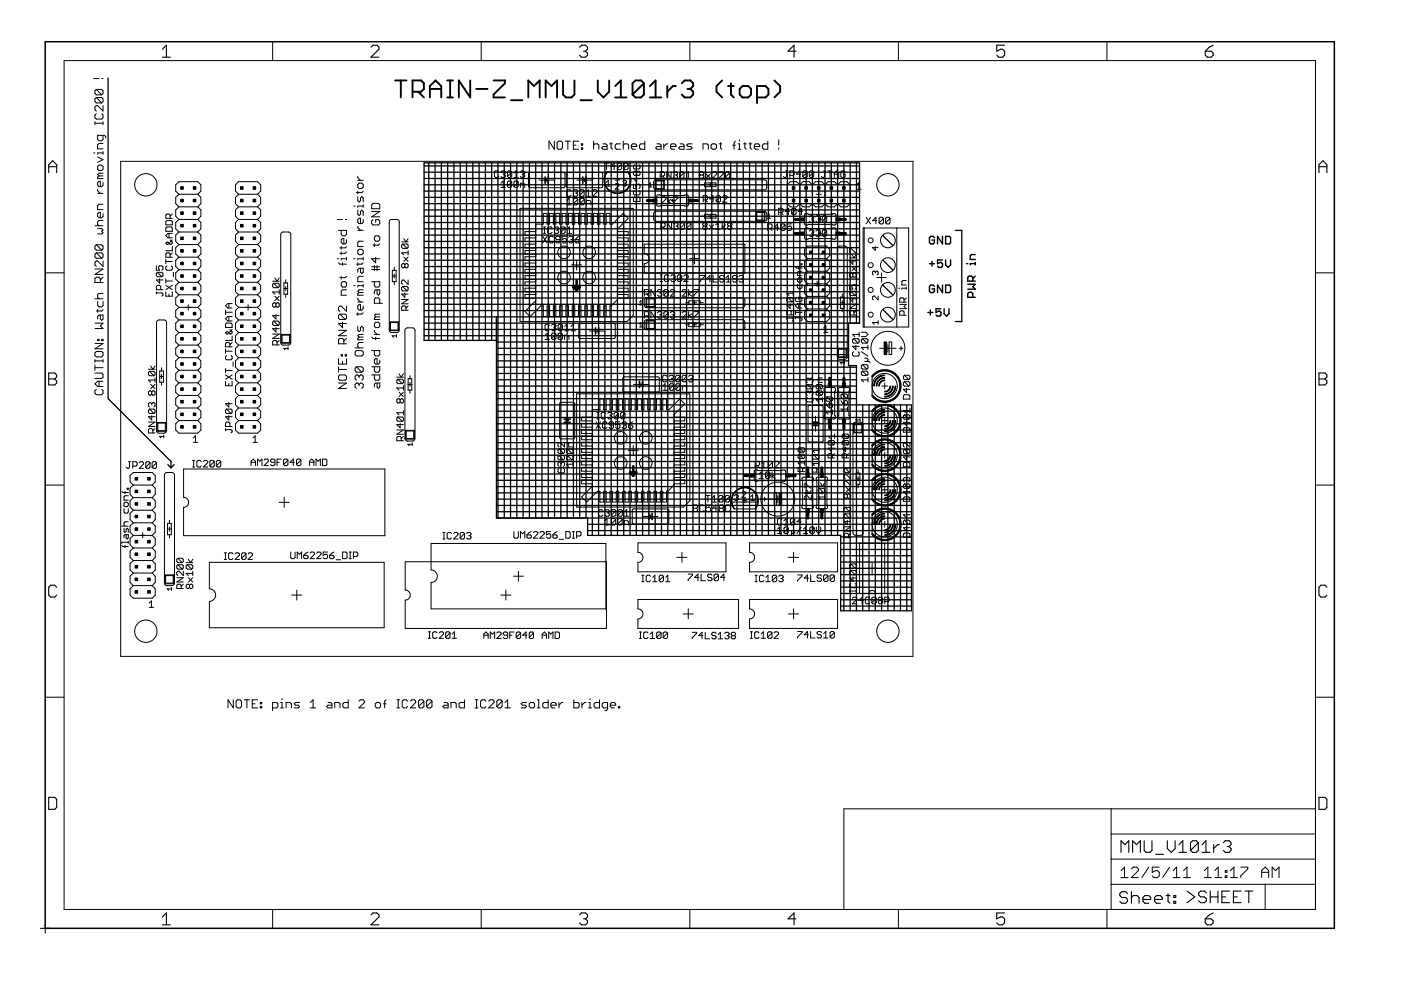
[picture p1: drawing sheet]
<svg xmlns="http://www.w3.org/2000/svg" width="297mm" height="210mm" viewBox="0 0 297 210" stroke-linecap="round" stroke-linejoin="round" font-family="sans-serif">
<g fill="#000" stroke="#000" stroke-width=".21">
<path d="M13.6 12.8v180zM19.9 16.7h1.1zM20.1 19.2v.6zM20.1 19.2l.3-.2zM20.4 19h1.2zM21.6 19l.2 .2zM21.6 16.7h.2zM21.8 19.2v.6zM21.8 19.8l-.2 .3zM57.8 8.8v4zM102 8.8v4zM146.3 8.8v4z"/>
<path d="M190.5 8.8v4zM234.7 8.8v4zM13.6 12.8h265.3zM19.9 32.4h.2zM20.1 25.8v.6zM20.1 24.4v.6zM20.1 25l.3 .3zM20.1 22.7v.6zM20.1 23.3l.3 .2zM20.1 21v.5zM20.1 21l.3-.3zM20.4 24.1l-.3 .3z"/>
<path d="M20.4 25.3h1.2zM20.4 22.4l-.3 .3zM20.1 21.5l.3 .3zM20.4 20.7h1.2zM20.1 19.8l.3 .3zM20.7 38.7v.6zM20.7 38.7l.3-.3zM20.7 37.6v.3zM20.7 37.6l.3-.3zM20.7 37l.3-.3zM20.7 35.3v.6zM20.7 35.9l.3 .2z"/>
<path d="M20.7 34.4l1.1-.6zM20.7 32.4v.3zM20.7 32.4h1.1zM20.7 30.7v.9zM20.7 30.7l.3-.3zM20.7 28.7v.8zM20.7 29.5l.3 .3zM20.4 22.4h.3zM20.7 39.3l.3 .3zM21 38.4h.3zM21 37.3h.8zM20.7 37l.3 .3z"/>
<path d="M21 36.7h.8zM20.7 35.3l.3-.3zM21 36.1h.6zM21 30.4h.8zM21 29.8h.6zM21.3 38.4v1.2zM21 39.6h.6zM21 35h.6zM21.6 36.1l.2-.2zM21.8 29.5l-.2 .3zM21.6 25.3l.2-.3zM20.4 21.8h1.2z"/>
<path d="M21.6 20.7l.2 .3zM20.4 20.7l1.2 1.1zM20.4 20.1h1.2zM20.4 19l1.2 1.1zM21.8 38.7v.6zM21.8 39.3l-.2 .3zM20.7 37.9h1.1zM21.8 35.3v.6zM21.6 35l.2 .3zM20.7 33.3l1.1 .5zM21.8 32.1v.6zM20.7 31.6h1.1z"/>
<path d="M21.8 28.7v.8zM21.8 25.8v.6zM20.1 26.1h1.7zM21.8 24.4v.6zM21.6 24.1l.2 .3zM21.8 22.4v1.1zM20.7 22.4l1.1 1.1zM21.8 21v.5zM21.8 21.5l-.2 .3zM20.7 28.7h1.4zM22.4 29v.3zM22.1 28.7l.3 .3z"/>
<path d="M25.6 34.2v105zM37.3 39.2v1.3zM37.3 39.2l.6-.7zM37.9 38.5h4zM41.9 38.5l.7 .7zM42.6 39.2v1.3zM49.9 39.2v1.3zM49.9 39.2l.7-.7zM50.6 38.5h4zM54.6 38.5l.7 .7zM55.3 39.2v1.3zM75.9 39.1v.6z"/>
<path d="M75.9 39.7l.2 .3zM75.9 37.4v.3zM76.1 38.8l-.2 .3zM76.1 40h.6zM75.9 37.7l.5 .5zM76.1 38.8h.6zM76.7 40l.3-.3zM77 39.1v.6zM76.7 38.8l.3 .3zM75.9 38.2h1.1zM104.8 36.5v.9zM104.8 37.4l.3 .2z"/>
<path d="M105.1 36.2l-.3 .3zM105.1 37.6h.4zM105.1 36.2h.4zM105.5 37.6l.2-.2zM105.5 36.2l.2 .3zM106.2 36.5l.2-.3zM106.2 38.8l.5-.4zM106.2 39.8h.9zM106.4 36.2h.5zM106.2 37.4l.2 .2zM106.7 38.4v1.4zM106.9 36.2l.2 .3z"/>
<path d="M106.7 36.9h.2zM106.9 36.9l.2 .3zM106.4 37.6h.5zM107.1 36.5v.2zM107.1 36.7l-.2 .2zM107.1 37.2v.2zM107.1 37.4l-.2 .2zM107.6 36.5v.9zM107.8 36.2l-.2 .3zM108.5 36.5l-.9 .9zM107.6 38.6v.9zM107.8 38.4l-.2 .2z"/>
<path d="M107.6 39.5l.9-.9zM107.8 36.2h.5zM107.6 37.4l.2 .2zM107.8 38.4h.5zM107.6 39.5l.2 .3zM108.3 36.2l.2 .3zM107.8 37.6h.5zM108.3 38.4l.2 .2zM107.8 39.8h.5zM108.5 36.5v.9zM108.3 37.6l.2-.2zM108.5 38.6v.9z"/>
<path d="M108.5 39.5l-.2 .3zM109.4 36.2l-.4 .5zM109 37.6h.9zM109 38.6v.9zM109 38.6l.2-.2zM109 39.5l.9-.9zM109.2 38.4h.4zM109 39.5l.2 .3zM109.4 36.2v1.4zM109.6 38.4l.3 .2zM109.2 39.8h.4zM109.9 38.6v.9z"/>
<path d="M109.9 39.5l-.3 .3zM110.6 36.2l-.3 .3zM110.3 38.8v1zM110.3 38.8h.7zM110.6 36.2h.4zM110.3 37.4l.3 .2zM111 36.2l.3 .3zM110.8 36.9h.2zM111 36.9l.3 .3zM110.6 37.6h.4zM111 38.8l.3 .3zM111.3 36.5v.2z"/>
<path d="M111.3 36.7l-.3 .2zM111.3 37.2v.2zM111.3 37.4l-.3 .2zM111.3 39.1v.7zM112.1 36.9v2.6zM112.3 39.8h7.2zM114.3 38.2h1.3zM115.6 38.2h.7zM115.9 37.8v.7zM116.2 38.2h1.3zM116.4 29.9v1.7zM116.4 29.9l1.1 1.7z"/>
<path d="M117.5 29.9v1.7zM118.1 30.2v1.1zM118.1 31.3l.3 .3zM118.4 29.9l-.3 .3zM118.4 31.6h.6zM118.4 29.9h.6zM119 31.6l.3-.3zM119.3 30.2v1.1zM119 29.9l.3 .3zM112.3 36.6h7.2zM119.8 36.9v2.6zM119.8 29.9h1.2z"/>
<path d="M120.1 36.9v2.6zM120.3 39.8h7.2zM120.4 29.9v1.7zM121.6 29.9v1.7zM121.6 31.6h1.1zM121.6 30.8h.5zM121.6 29.9h1.1zM123.3 30.5h.2zM123.3 30.5v.3zM123.3 31.3h.2zM123.3 31.3v.3zM123.5 30.5v.3z"/>
<path d="M123.3 30.8h.2zM123.5 31.3v.3zM123.3 31.6h.2zM122.3 38.2h1.3zM123.6 38.2h.6zM123.9 37.8v.7zM124.2 38.2h1.3zM125.9 29.9v1.7zM125.9 30.8l.2-.3zM126.1 30.5h.6zM126.7 30.5l.3 .3zM127 30.8v.8z"/>
<path d="M120.3 36.6h7.2zM127.6 31.3l.2-.2zM127.8 36.9v2.6zM127.8 30.5h.6zM127.6 31.3l.2 .3zM127.8 31.1h.9zM128.1 34.6h1zM128.4 30.5l.3 .3zM128.1 37.9h.4zM129 38.2l-.4 .4zM128.6 39.5h.7zM128.6 34.6v1.4z"/>
<path d="M128.7 30.8v.8zM127.8 31.6h.9zM129 38.2v1.3zM129.3 30.5h.6zM129.5 35.3h.9zM129.6 30.2v1.1zM129.6 31.3l.3 .3zM130.2 34.6v1.4zM130.2 34.6l-.7 .7zM130.4 38.2h1zM130.4 30.8v.5zM130.4 31.3l.3 .3z"/>
<path d="M130.6 38.9l-.2 .2zM128.5 37.9h2.1zM130.4 30.8l.3-.3zM130.7 31.6h.9zM130.9 34.8v.9zM130.9 34.8l.2-.2zM131.8 34.8l-.9 .9zM130.9 37.7v1zM130.6 38.9h.4zM131.1 34.6h.5zM130.9 35.7l.2 .3zM130.6 37.9h.6z"/>
<path d="M131.2 39.1v.2zM131 38.9l.2 .2zM130.7 30.5h.9zM131.6 34.6l.2 .2zM131.1 36h.5zM131.8 34.8v.9zM131.8 35.7l-.2 .3zM132 38.5l.2-.3zM132.1 29.9v1.7zM132.1 30.8l.3-.3zM132.2 38.2h.4zM132 39.2l.2 .3z"/>
<path d="M132.3 34.8v.9zM132.3 34.8l.2-.2zM133.2 34.8l-.9 .9zM132.4 30.5h.6zM132.5 34.6h.4zM132.3 35.7l.2 .3zM132.6 38.2l.2 .3zM132.4 38.9h.2zM132.6 38.9l.2 .2zM132.2 39.5h.4zM132.8 38.5v.1zM132.8 38.6l-.2 .3z"/>
<path d="M132.8 39.1v.1zM132.8 39.2l-.2 .3zM132.9 34.6l.3 .2zM132.5 36h.4zM133 30.5l.3 .3zM128.7 36.4h4.4zM133.2 34.8v.9zM133.2 35.7l-.3 .3zM131.2 37.9h2.1zM133.3 30.8v.8zM133.3 37.9h.4zM133.9 30.8v.5z"/>
<path d="M133.9 30.8l.3-.3zM133.9 31.3l.3 .3zM134.2 30.5h.5zM134.3 39v1zM134.3 40h.7zM134.3 37.9l.7 .7zM134.3 36.5v.5zM134.3 36.5l.2-.2zM134.3 35.1v.5zM134.3 35.6l.2 .2zM134.3 37l.2 .2zM134.5 36.3h.3z"/>
<path d="M134.3 35.1l.2-.2zM134.5 35.8h1zM134.2 31.6h.5zM134.7 30.5l.3 .3zM134.8 39.3v.2zM134.8 39.3l.2-.3zM134.8 36.3l.2 .2zM134.5 37.2h.3zM134.8 39.5l.2 .5zM135 39h.5zM135 37.7v.9zM135 36.5l.2-.2z"/>
<path d="M135 37l-.2 .2zM135 36.5v.5zM135 30.8v.3zM133.9 31.1h1.1zM135.2 36.3h.3zM135 37l.2 .2zM135.5 39l.2 .3zM135.5 36.3l.2 .2zM135.2 37.2h.3zM135.5 35.8l.2-.2zM135.6 30.8v.5zM135.6 30.8l.3-.3z"/>
<path d="M135.7 39.3v.4zM135.7 39.7l-.2 .3zM134.3 37.9h1.4zM135.7 36.5v.5zM135.7 37l-.2 .2zM135.7 35.1v.5zM135.5 34.9l.2 .2zM135.6 31.3l.3 .3zM135.9 30.5h.8zM136.7 29.9v1.7zM135.9 31.6h.8zM137.9 38.7l-.3 .4z"/>
<path d="M137.6 39.6h.6zM137.9 38.7v.9zM138.6 38.6v1.1zM139 38.2h1.8zM139 31.3l.3-.2zM139.1 38.4h1.6zM139.1 38.4v1.6zM139.3 30.5h.6zM139 31.3l.3 .3zM139.3 31.1h.9zM139.9 30.5l.3 .3zM140 36.4v1.4z"/>
<path d="M140 36.4h.7zM140.2 30.8v.8zM139.3 31.6h.9zM140.4 37.3l.5 .5zM140.7 36.4l.2 .2zM140 37.3h.7zM140.7 38.4v1.6zM139.1 40h1.6zM140.7 30.5v1.1zM140.7 31.1l.6-.6zM140.8 38.2v1.9zM140.9 36.6v.5z"/>
<path d="M140.9 37.1l-.2 .2zM141.3 30.5h.3zM141.3 36.4v1.4zM141.3 36.4l1 1.4zM142.2 30.8v.5zM142.2 30.8l.2-.3zM142.3 36.4v1.4zM142.2 31.3l.2 .3zM142.4 30.5h.6zM143 36.4l-.3 .2zM143 36.4h.4zM142.7 37.6l.3 .2z"/>
<path d="M142.4 31.6h.6zM143 30.5l.3 .3zM143.3 30.8v.3zM142.2 31.1h1.1zM143.4 36.4l.3 .2zM143.2 37.1h.2zM143.4 37.1l.3 .2zM143 37.8h.4zM143.7 36.6v.3zM143.4 37.1l.3-.2zM143.7 37.3v.3zM143.7 37.6l-.3 .2z"/>
<path d="M143.9 31.3l.3-.2zM144.1 36.6v1zM144.1 36.6l.2-.2zM145 36.6l-.9 1zM144.2 30.5h.5zM143.9 31.3l.3 .3zM144.2 31.1h.8zM144.3 36.4h.5zM144.1 37.6l.2 .2zM144.7 30.5l.3 .3zM144.8 36.4l.2 .2zM144.3 37.8h.5z"/>
<path d="M145 36.6v1zM145 37.6l-.2 .2zM145 30.8v.8zM144.2 31.6h.8zM145.5 36.9l.4-.5zM145.5 37.8h.9zM145.6 31.6h.9zM145.6 30.8l.3-.3zM145.6 30.8l.3 .3zM145.9 30.5h.8zM145.9 36.4v1.4zM146.7 31.3l-.2 .3z"/>
<path d="M145.9 31.1h.6zM146.5 31.1l.2 .2zM148.5 36.4l-.2 .2zM148.3 37.3v.3zM148.5 37.1l-.2 .2zM148.3 36.6v.3zM148.5 36.4h.5zM148.3 37.6l.2 .2zM148.3 36.9l.2 .2zM148.5 37.1h.5zM148.7 39.2h.7zM149 36.4l.2 .2z"/>
<path d="M149 37.1l.2 .2zM148.5 37.8h.5zM149.1 30.5v1.1zM149.1 30.5h.8zM149.2 36.6v.3zM149.2 36.9l-.2 .2zM149.2 37.3v.3zM149.2 37.6l-.2 .2zM149.4 38.8h2.4zM149.4 39.2v.4zM149.4 38.8v.4zM149.7 36.9l.9 .9z"/>
<path d="M150.6 36.9l-.9 .9zM149.9 30.5l.3 .3zM150.2 39.2h.8zM150.2 30.8v.8zM150.6 38.8v.8zM150.8 30.8v.5zM150.8 31.3l.2 .3zM151 37.8l1-.9zM151 31.6h.6zM151 30.5l-.2 .3zM151.3 36.4l-.3 .2zM151.6 31.6l.3-.3z"/>
<path d="M151 30.5h.6zM151.3 36.4h.4zM151.8 38.8v.4zM151.8 39.2v.4zM149.4 39.6h2.4zM151.9 30.8v.5zM151.6 30.5l.3 .3zM151 37.8h1zM152 36.6v.3zM151.7 36.4l.3 .2zM152.4 37.8l.9-.9zM151.8 39.2h.6z"/>
<path d="M152.5 30.5h.6zM152.7 36.4l-.3 .2zM152.8 30.2v1.1zM152.8 31.3l.3 .3zM152.7 36.4h.4zM152.4 37.8h.9zM153.3 36.6v.3zM153.1 36.4l.2 .2zM153.8 36.6v1zM154 36.4l-.2 .2zM153.8 37.6l.9-1zM154 36.4h.5z"/>
<path d="M153.8 37.6l.2 .2zM154.5 36.4l.2 .2zM154 37.8h.5zM154.7 36.6v1zM154.7 37.6l-.2 .2zM155.3 30.8h.6zM155.6 30.2v1.4zM155.9 29.9l-.3 .3zM156.5 30.5h.3zM156.5 31.6h.6zM156.8 30.5v1.1zM156.8 29.7v.2z"/>
<path d="M157.6 30.5h.6zM157.9 30.2v1.1zM157.9 31.3l.3 .3zM158.8 30.5h.6zM159.1 30.2v1.1zM159.1 31.3l.3 .3zM159.9 30.8v.5zM159.9 30.8l.3-.3zM159.9 31.3l.3 .3zM160.2 30.5h.6zM160.2 31.6h.6zM160.8 30.5l.3 .3z"/>
<path d="M161.1 30.8v.3zM159.9 31.1h1.2zM161.6 30.8v.5zM161.6 30.8l.3-.3zM161.6 31.3l.3 .3zM161.9 30.5h.9zM139.1 38.1h22.9zM162.6 38.6v1.1zM162.8 29.9v1.7zM161.9 31.6h.9zM165.1 31.3v.3zM165.1 29.7v1.1z"/>
<path d="M166.1 37.4l.2 .2zM166.3 37.6h.3zM166.6 37.6l.2-.2zM166.6 36.2h.4zM166.8 36.2v1.2zM167.5 36.2v1.4zM167.5 36.2h.7zM167.6 38.5l-.7 .7zM168.2 36.2l.2 .3zM167.5 37.2h.7zM168.4 36.5v.4zM168.4 36.9l-.2 .3z"/>
<path d="M168.8 36.9h1zM167.6 38.5h1.3zM169.5 36.2v1.4zM169.5 36.2l-.7 .7zM168.9 38.5l.7 .7zM170.2 36.5v.9zM170.2 36.5l.3-.3zM170.2 37.4l1-.9zM170.2 38.5l-.6 .7zM170.5 36.2h.4zM170.2 37.4l.3 .2zM170.9 36.2l.3 .3z"/>
<path d="M170.5 37.6h.4zM171.2 36.5v.9zM171.2 37.4l-.3 .2zM170.2 38.5h1.4zM171.6 36.5v.9zM171.8 36.2l-.2 .3zM172.5 36.5l-.9 .9zM171.8 36.2h.5zM171.6 37.4l.2 .2zM171.6 38.5l.7 .7zM172.3 36.2l.2 .3zM171.8 37.6h.5z"/>
<path d="M172.5 36.5v.9zM172.5 37.4l-.2 .2zM172.9 38.5l-.6 .7zM174.1 37.4l.3 .2zM172.9 38.5h1.3zM174.4 37.6h.2zM174.6 37.6l.2-.2zM174.6 36.2h.5zM174.8 36.2v1.2zM174.2 38.5l.7 .7zM175.5 36.2h.9zM175.6 38.5l-.7 .7z"/>
<path d="M176 36.2v1.4zM176.9 36.7v.9zM176.9 36.7l.5-.5zM176.9 36.9h.9zM175.6 38.5h1.3zM177.4 36.2l.4 .5zM176.9 38.5l.7 .7zM177.8 36.7v.9zM178.2 38.5l-.6 .7zM178.3 36.5v.9zM178.3 37.4l.2 .2zM178.5 36.2l-.2 .3z"/>
<path d="M178.5 37.6h.5zM178.5 36.2h.5zM179 37.6l.2-.2zM179 36.2l.2 .3zM179.2 36.9v.5zM178.7 36.9h.5zM178.2 38.5h1.4zM179.6 38.5l.7 .7zM180.3 39.2v4zM182.1 38.7l-.5 .5zM182.1 38.7v1.4zM25.6 34.2h168z"/>
<path d="M9.6 57.8h4zM20.1 59.1v.8zM20.1 59.1l.3-.3zM20.1 58.2l1.7-1.2zM20.1 55.6v.6zM20.1 56.2l.3 .3zM20.1 53.9v.6zM20.1 53.9l.3-.3zM20.1 52.2v.5zM20.1 52.2l.3-.3zM20.1 47.9h1.7zM20.4 58.8h.6z"/>
<path d="M20.4 55.3l-.3 .3zM20.1 54.5l.3 .3zM20.4 53.6h1.2zM20.1 52.7l.3 .3zM20.4 51.9h1.2zM20.4 55.3h.3zM20.7 49.6h.9zM20.7 47v.6zM20.7 47l.3-.3zM20.7 45.3v.6zM20.7 45.3l.3-.3zM20.7 43.6v.8z"/>
<path d="M20.7 43.6l.3-.3zM20.7 40.2v.2zM21 58.8l.3 .3zM20.7 47.6l.3 .3zM21 46.7h.8zM20.7 45.9l.3 .3zM21 45h.3zM21 43.3h.8zM21.3 59.1v.8zM21.3 59.4l.5-.6zM21.3 45v1.2zM20.7 40.4l.6 .6z"/>
<path d="M20.4 54.8h1.2zM21.6 53.6l.2 .3zM20.4 53.6l1.2 1.2zM20.4 53h1.2zM21.6 51.9l.2 .3zM20.4 51.9l1.2 1.1zM21.6 49.6l.2-.3zM21.6 49l.2-.3zM20.7 48.5h.9zM21 46.2h.6zM20.1 59.9h1.7zM20.1 58.2h1.7z"/>
<path d="M20.1 57h1.7zM21.8 55.3v1.2zM20.7 55.3l1.1 1.2zM21.8 53.9v.6zM21.8 54.5l-.2 .3zM21.8 52.2v.5zM21.8 52.7l-.2 .3zM21.6 49l.2 .3zM21.6 48.5l.2 .2zM21.8 45.3v.6zM21.8 45.9l-.2 .3zM20.7 44.4h1.1z"/>
<path d="M20.7 41h1.1zM33.1 59.4l.7 .6zM33.1 58v.4zM33.1 58l.3-.3zM33.1 56.4v.9zM33.1 57.3h.7zM33.1 58.4l.3 .3zM33.4 57.7h.9zM33.6 56.6v.2zM33.6 56.6l.2-.2zM33.6 56.8l.2 .5zM33.8 56.4h.5z"/>
<path d="M33.4 58.7h.9zM34.3 57.7l.2 .3zM33.4 57.7l.9 1zM34.3 56.4l.2 .2zM33.1 59.4h1.4zM34.5 58v.4zM34.5 58.4l-.2 .3zM34.5 56.6v.5zM34.5 57.1l-.2 .2zM35.2 56.6v.5zM35.2 57.1l.2 .2zM35.2 55v.9z"/>
<path d="M35.2 53.8v.7zM35.2 53.8l.2-.2zM35.2 53.2h1.3zM35.2 51.6l.2 .2zM35.6 49.5l-.4 .5zM35.2 49h1.3zM35.2 48.3v.7zM35.2 47.7h1.3zM35.2 47v.7zM35.2 45.6v.7zM35.2 45.6l.2-.2zM35.2 56.6l.2-.2z"/>
<path d="M35.4 57.3h.9zM35.4 53.6h.4zM35.4 51.3l-.2 .3zM35.4 51.8h.2zM35.4 48.1l-.2 .2zM35.2 47l.2-.2zM35.4 45.4h.4zM35.4 51.3h.2zM35.6 51.8l.9-.9zM35.2 50l.4 .4zM35.6 49.5h.9zM35.8 53.6l.3 .2z"/>
<path d="M35.8 49.5v.9zM35.8 45.4l.3 .2zM36.1 53.8v.7zM36.5 53.6l-.4 .5zM36.1 50.9l.4 .4zM35.6 51.3l.5 .5zM36.1 45.6v.7zM36.1 45.8l.4-.4zM36.3 57.3l.2-.2zM36.1 51.8h.2zM35.4 48.1h.9zM35.4 46.8h.9z"/>
<path d="M35.2 59.6h1.3zM36.5 56.6v.5zM36.3 56.4l.2 .2zM35.2 55.5h1.3zM35.2 54.5h1.3zM36.5 52.2v1zM36.5 51.3v.3zM36.5 51.6l-.2 .2zM35.6 50.4h.9zM36.5 48.3v.7zM36.3 48.1l.2 .2zM36.5 47v.7z"/>
<path d="M36.3 46.8l.2 .2zM35.2 46.3h1.3zM36.8 57.7v1zM37.3 57.8v1.4zM37.3 57.8l.6-.6zM37.3 55.2v1.3zM37.3 55.2l.6-.7zM37.3 52.5v1.3zM37.3 52.5l.6-.6zM37.3 49.8v1.4zM37.3 49.8l.6-.6zM37.3 47.2v1.3z"/>
<path d="M37.3 47.2l.6-.7zM37.3 44.5v1.3zM37.3 44.5l.6-.6zM37.3 41.8v1.4zM37.3 41.8l.6-.6zM37.3 60.5l.6-.6zM37.3 59.2l.6 .7zM37.3 56.5l.6 .7zM37.3 53.8l.6 .7zM37.3 51.2l.6 .7zM37.3 48.5l.6 .7zM37.3 45.8l.6 .7z"/>
<path d="M37.3 43.2l.6 .7zM37.9 59.9h4zM37.9 57.2h4zM37.9 54.5h4zM37.9 51.9h4zM37.9 49.2h4zM37.9 46.5h4zM37.9 43.9h4zM37.9 41.2h4zM37.3 40.5l.6 .7zM41.9 41.2l.7 .6zM42.6 43.2l-.7 .7z"/>
<path d="M41.9 43.9l.7 .6zM42.6 45.8l-.7 .7zM41.9 46.5l.7 .7zM42.6 48.5l-.7 .7zM41.9 49.2l.7 .6zM41.9 51.9l.7 .6zM41.9 54.5l.7 .7zM42.6 56.5l-.7 .7zM41.9 57.2l.7 .6zM42.6 59.2l-.7 .7zM41.9 59.9l.7 .6zM42.6 40.5l-.7 .7z"/>
<path d="M42.6 41.8v1.4zM42.6 44.5v1.3zM42.6 47.2v1.3zM42.6 49.8v1.4zM42.6 51.2l-.7 .7zM42.6 52.5v1.3zM42.6 53.8l-.7 .7zM42.6 55.2v1.3zM42.6 57.8v1.4zM49.9 57.8v1.4zM49.9 57.8l.7-.6zM49.9 55.2v1.3z"/>
<path d="M49.9 55.2l.7-.7zM49.9 52.5v1.3zM50.6 51.9l-.7 .6zM49.9 49.8v1.4zM49.9 49.8l.7-.6zM49.9 47.2v1.3zM49.9 47.2l.7-.7zM49.9 44.5v1.3zM49.9 44.5l.7-.6zM49.9 41.8v1.4zM49.9 41.8l.7-.6zM50.6 59.9l-.7 .6z"/>
<path d="M49.9 59.2l.7 .7zM49.9 56.5l.7 .7zM49.9 53.8l.7 .7zM49.9 51.2l.7 .7zM49.9 48.5l.7 .7zM49.9 45.8l.7 .7zM49.9 43.2l.7 .7zM50.6 59.9h4zM50.6 57.2h4zM50.6 54.5h4zM50.6 51.9h4zM50.6 49.2h4z"/>
<path d="M50.6 46.5h4zM50.6 43.9h4zM50.6 41.2h4zM49.9 40.5l.7 .7zM54.6 41.2l.7 .6zM54.6 43.9l.7-.7zM54.6 43.9l.7 .6zM54.6 46.5l.7-.7zM54.6 46.5l.7 .7zM54.6 49.2l.7-.7zM54.6 49.2l.7 .6zM54.6 51.9l.7 .6z"/>
<path d="M54.6 54.5l.7 .7zM54.6 57.2l.7-.7zM54.6 57.2l.7 .6zM55.3 59.2l-.7 .7zM54.6 59.9l.7 .6zM54.6 41.2l.7-.7zM55.3 41.8v1.4zM55.3 44.5v1.3zM55.3 47.2v1.3zM55.3 49.8v1.4zM55.3 51.2l-.7 .7zM55.3 52.5v1.3z"/>
<path d="M55.3 53.8l-.7 .7zM55.3 55.2v1.3zM55.3 57.8v1.4zM58.3 58.9l.4 .7zM57.8 59.6h1.4zM59.2 58.9l-.5 .7zM59.5 49.7v22.9zM60 49.2h1.1zM60.2 60h.4zM60.6 59.3v.7zM60.6 60h.4zM61 60v2.4z"/>
<path d="M71.5 54.9h.3zM71.5 46.5h1.1zM71.8 48.9h1.7zM72.1 58.9h1.1zM71.8 55.7l.3 .3zM72.1 53.7h1.1zM72.1 52.6h1.1zM72.3 58.6v.6zM72.3 54.9v.2zM72.3 54.9h1.2zM72.3 53.4v.6zM72.3 52.3v.6z"/>
<path d="M72.3 50.8v.6zM72.6 50.6l-.3 .2zM72.3 48.9v.8zM72.6 59.7l-.3 .3zM72.6 55.7v.6zM72.3 51.4l.3 .3zM72.6 50.6h.3zM72.3 49.7l.3 .3zM72.9 50.6v1.1zM72.6 59.7h.6zM73.2 58.9l.3-.3zM73.5 53.4l-.3 .3z"/>
<path d="M73.5 52.3l-.3 .3zM72.6 51.7h.6zM72.6 50h.6zM73.2 46.5h.3zM72.1 56h1.4zM73.5 54.6v.5zM73.5 50.8v.6zM73.5 51.4l-.3 .3zM73.5 48.9v.8zM73.5 49.7l-.3 .3zM75 54.9h.3zM75 43.7h.3z"/>
<path d="M75.6 56h1.1zM75.6 40.8h1.1zM75.9 58.9v.8zM75.9 58.9l.2-.3zM75.9 57.1v.6zM75.9 57.1l.2-.2zM75.9 55.7v.6zM75.9 54.9v.2zM75.9 54.9h1.1zM75.9 53.1v.6zM75.9 53.7l.2 .3zM75.9 51.4v.9z"/>
<path d="M76.1 51.1l-.2 .3zM75.9 48v.3zM75.9 46.5v.6zM75.9 46.5l.2-.2zM75.9 44.6v.8zM75.9 43.7v.3zM75.9 43.7h1.1zM75.9 41.7v.8zM75.9 40.5v.6zM76.1 58.6h.9zM76.1 56.9h.9zM76.1 52.9l-.2 .2z"/>
<path d="M76.1 54h.6zM76.1 51.1h.9zM75.9 47.1l.2 .3zM76.1 46.3h.3zM75.9 45.4l.2 .3zM75.9 42.5l.2 .3zM76.4 56.9v.8zM75.9 48.3l.5 .5zM76.4 46.3v1.1zM76.4 44.8v.6zM76.4 45.4l-.3 .3zM76.4 42v.5z"/>
<path d="M76.1 42.8l.3-.3zM76.4 57.7l.3 .3zM76.7 56l.3-.3zM76.1 52.9h.6zM76.7 54l.3-.3zM76.1 47.4h.6zM76.4 44.8l.3-.2zM76.7 41.7l-.3 .3zM76.7 40.8l.3-.3zM75.9 59.7h1.1zM77 56.9v.8zM76.7 58l.3-.3z"/>
<path d="M77 54.6v.5zM77 53.1v.6zM76.7 52.9l.3 .2zM75.9 52.3h1.1zM75.9 48.8h1.1zM77 46.5v.6zM77 47.1l-.3 .3zM77 44.8v.9zM76.7 44.6l.3 .2zM77 43.4v.6zM77 42v.8zM76.7 41.7l.3 .3z"/>
<path d="M78.8 59.7h1.7zM78.8 56.6h1.7zM78.8 54.9l.8 .8zM78.8 46.8v.6zM78.8 47.4l.3 .3zM78.8 46l1.7-1.2zM78.8 44.3h1.7zM78.8 43.4v.9zM79.1 52h1.1zM79.1 46.6l-.3 .2zM79.1 47.7h1.1zM79.1 43.1l-.3 .3z"/>
<path d="M79.4 56.6v.8zM79.4 56.3v.3zM79.4 51.7v.6zM79.4 50.3v.5zM79.4 50.8l.2 .3zM79.6 54.6v1.1zM79.6 50l-.2 .3zM79.6 51.1h.6zM79.6 46.6v.5zM79.9 56.3v1.1zM80.2 52l.3-.3zM79.6 50h.6z"/>
<path d="M80.2 51.1l.3-.3zM80.2 47.7l.3-.3zM79.6 46.6h.6zM79.1 43.1h1.1zM80.5 59.7v.9zM78.8 57.1h1.7zM78.8 54.9h1.7zM80.5 50.3v.5zM80.2 50l.3 .3zM80.5 46.8v.6zM80.2 46.6l.3 .2zM78.8 46h1.7z"/>
<path d="M78.8 44.8h1.7zM80.5 43.4v.9zM80.2 43.1l.3 .3zM82.5 47.1v22.9zM83.1 46.5h1zM83.1 58.5h.9zM83.2 57.3v2.4zM83.2 57.3h.4zM83.6 56.6v.7zM83.6 57.3h.4zM83.2 59.7h.4zM83.6 58.1v.8z"/>
<path d="M84 57.3v2.4zM83.6 59.7h.4zM85.2 59.6v.5zM85.2 56.1v.5zM85.2 56.1l.2-.2zM85.2 53.6h1.3zM85.2 52v.4zM85.2 52l.2-.2zM85.4 59.4l-.2 .2zM85.2 56.6l.2 .2zM85.4 55.9h.2zM85.2 52.4l.2 .3z"/>
<path d="M85.4 51.8h.9zM85.4 59.4h.2zM85.6 55.9l.2 .2zM85.4 56.8h.2zM85.6 55.4l.9-.9zM85.2 53.6l.4 .4zM85.8 56.1l.3-.2zM85.8 56.6l-.2 .2zM85.8 56.1v.5zM86.1 55.9h.2zM85.8 56.6l.3 .2zM85.6 50.6l.5 .7z"/>
<path d="M86.3 55.9l.2 .2zM86.1 56.8h.2zM85.4 52.7h.9zM86.3 51.8l.2 .2zM85.4 51.8l.9 .9zM86.5 59.4v.9zM86.5 56.1v.5zM86.5 56.6l-.2 .2zM85.6 54.5l.9 .9zM86.5 53.1v.9zM86.5 52v.4zM86.5 52.4l-.2 .3z"/>
<path d="M85.2 51.3h1.3zM86.5 50.6l-.4 .7zM110.3 44.2h24zM110.3 44.2v24zM111.3 59.2h2.3zM111.3 58.4v.8zM111.3 56.6h2.3zM111.3 55.8v.8zM111.3 50.4h2.3zM111.3 50.4v.8zM111.3 53.1h2.3zM111.3 53.1v.8z"/>
<path d="M111.3 57.9h2.3zM111.3 57.1v.8zM111.3 55.2h2.3zM111.3 54.4v.8zM111.3 49.1h2.3zM111.3 49.1v.8zM111.3 51.8h2.3zM111.3 51.8v.8zM111.3 58.4h2.3zM111.3 55.8h2.3zM111.3 51.2h2.3zM111.3 53.9h2.3z"/>
<path d="M113.6 47.5v1.6zM111.3 59.8h2.3zM113.6 59.2v.6zM113.6 57.9v.5zM111.3 57.1h2.3zM113.6 56.6v.5zM113.6 55.2v.6zM111.3 54.4h2.3zM111.3 49.9h2.3zM113.6 49.9v.5zM113.6 51.2v.6zM111.3 52.6h2.3z"/>
<path d="M113.6 52.6v.5zM113.6 53.9v.5zM115.1 50.1l.9 1.4zM113.6 47.5h1.6zM115.2 45.3v2.2zM115.2 49.5h.5zM115.2 48.1h.5zM115.5 48.1v1.4zM116 50.1l-.9 1.4zM116 45.3v2.2zM115.2 45.3h.8zM116.1 48.3v1z"/>
<path d="M116.1 49.3l.3 .2zM116.1 48.3l.3-.2zM116.4 49.5h.4zM116.4 50.3v1zM116.4 51.3l.3 .2zM116.5 45.3v2.2zM116 47.5h.5zM116.7 50.1l-.3 .2zM116.7 51.5h.4zM116.4 48.1h.4zM116.8 49.5l.3-.2zM116.8 48.1l.3 .2z"/>
<path d="M116.7 50.1h.4zM117.1 51.5l.2-.2zM117.3 45.3v2.2zM116.5 45.3h.8zM117.1 50.1l.2 .2zM117.5 48.3l.2-.2zM117.7 48.1h.5zM117.5 49.3l.2 .2zM117.8 51.3l.2 .2zM117.8 50.3v.3zM117.8 50.6l.2 .2zM117.9 45.3v2.2z"/>
<path d="M117.3 47.5h.6zM118 51.5h.5zM118 50.1l-.2 .2zM118 50.8h.7zM118.2 48.1l.2 .2zM118 48.8h.2zM118.2 48.8l.2 .2zM117.7 49.5h.5zM118.4 48.3v.3zM118.4 48.6l-.2 .2zM118.4 49v.3zM118.4 49.3l-.2 .2z"/>
<path d="M118.5 51.5l.2-.2zM118 50.1h.5zM118.7 45.3v2.2zM117.9 45.3h.8zM118.7 50.3v1zM118.5 50.1l.2 .2zM118.9 48.3v1zM118.9 48.3l.2-.2zM118.9 49.3l.9-1zM119.1 48.1h.5zM118.9 49.3l.2 .2zM119.2 45.3v2.2z"/>
<path d="M118.7 47.5h.5zM119.2 50.1v.7zM119.2 50.8l.4-.2zM119.2 51.3l.2 .2zM119.6 48.1l.2 .2zM119.1 49.5h.5zM119.6 50.6h.3zM119.8 48.3v1zM119.8 49.3l-.2 .2zM119.9 50.6l.2 .2zM119.4 51.5h.5zM120 45.3v2.2z"/>
<path d="M119.2 45.3h.8zM119.2 50.1h.9zM120.1 50.8v.5zM119.9 51.5l.2-.2zM120.2 40.5v.9zM120.2 41.4l.2 .2zM120.2 42.5l.5-.5zM120.2 43.4h.9zM120.3 48.6l.4-.5zM120.3 49.5h.9zM120.4 40.2l-.2 .3zM120.4 41.6h.5z"/>
<path d="M120.5 45.3v2.2zM120 47.5h.5zM120.6 50.3l.2-.2zM120.7 42v1.4zM120.7 48.1v1.4zM120.8 50.1h.4zM120.6 51.3l.2 .2zM120.4 40.2h.5zM120.9 41.6l.2-.2zM120.9 40.2l.2 .3zM121.2 56.2h2.1zM121.2 50.1l.3 .2z"/>
<path d="M121 50.8h.2zM121.2 50.8l.3 .2zM120.8 51.5h.4zM121.3 45.3v2.2zM120.5 45.3h.8zM121.5 50.3v.3zM121.5 50.6l-.3 .2zM121.5 51v.3zM121.5 51.3l-.3 .2zM121.5 40.5l.3-.3zM121.6 42.3v.9zM121.6 42.3l.2-.3z"/>
<path d="M121.6 43.2l.9-.9zM121.8 40.2h.4zM121.5 41.4l.3 .2zM121.8 42h.5zM121.6 43.2l.2 .2zM121.9 45.3v2.2zM121.3 47.5h.6zM121.9 50.8v.5zM121.9 51.3l.3 .2zM122.2 51.5h.4zM122.2 40.2l.3 .3zM122 40.9h.2z"/>
<path d="M122.2 40.9l.3 .3zM121.8 41.6h.4zM122.3 55.1v2.2zM122.3 42l.2 .3zM121.8 43.4h.5zM122.4 50.3l-.5 .5zM122.5 40.5v.2zM122.5 40.7l-.3 .2zM122.5 41.2v.2zM122.5 41.4l-.3 .2zM122.5 42.3v.9zM122.5 43.2l-.2 .2z"/>
<path d="M122.6 51.5l.2-.2zM121.9 50.8h.7zM122.7 45.3v2.2zM121.9 45.3h.8zM122.4 50.3l.4-.2zM122.8 51v.3zM122.6 50.8l.2 .2zM122.9 40.5v.9zM122.9 40.5l.2-.3zM122.9 41.4l.9-.9zM123 42.3v.9zM123 42.3l.2-.3z"/>
<path d="M123 43.2l.9-.9zM123.1 40.2h.5zM122.9 41.4l.2 .2zM123.2 45.3v2.2zM122.7 47.5h.5zM123.2 42h.5zM123 43.2l.2 .2zM123.6 40.2l.2 .3zM123.1 41.6h.5zM123.7 42l.2 .3zM123.2 43.4h.5zM123.8 40.5v.9z"/>
<path d="M123.8 41.4l-.2 .2zM123.9 42.3v.9zM123.9 43.2l-.2 .2zM124 45.3v2.2zM123.2 45.3h.8zM124.3 40.7l.5-.5zM124.3 41.6h.9zM124.3 42.5v.9zM124.3 42.5h.7zM124.5 45.3v2.2zM124 47.5h.5zM124.8 40.2v1.4z"/>
<path d="M125 42.5l.3 .2zM125.3 42.7v.7zM125.3 45.3v2.2zM124.5 45.3h.8zM125.7 41.6l.9-.9zM125.9 45.3v2.2zM125.3 47.5h.6zM125.9 40.2l-.2 .3zM125.9 40.2h.5zM125.7 41.6h.9zM126.6 40.5v.2zM126.4 40.2l.2 .3z"/>
<path d="M126.7 45.3v2.2zM125.9 45.3h.8zM127.2 45.3v2.2zM126.7 47.5h.5zM128 45.3v2.2zM127.2 45.3h.8zM128.5 45.3v2.2zM128 47.5h.5zM129.3 45.3v2.2zM128.5 45.3h.8zM129.3 47.5h.6zM130.4 40.1l.8-.8z"/>
<path d="M130.9 51.2h2.3zM130.9 53.9h2.3zM130.9 56.6h2.3zM130.9 58.4h2.3zM130.9 48.6v.5zM130.9 49.9h2.3zM130.9 49.9v.5zM130.9 51.2v.6zM130.9 52.6h2.3zM130.9 52.6v.5zM130.9 53.9v.5zM130.9 55.2h2.3z"/>
<path d="M130.9 55.2v.6zM130.9 56.6v.5zM130.9 57.9h2.3zM130.9 59.8h2.3zM130.9 59.2v.6zM130.9 57.9v.5zM130.4 40.1h.8zM132.1 45.3l-2.2 2.2zM132.1 45.3l1.1 1zM133.2 46.3l-2.3 2.3zM130.9 50.4h2.3zM133.2 50.4v.8z"/>
<path d="M130.9 53.1h2.3zM133.2 53.1v.8zM130.9 55.8h2.3zM133.2 55.8v.8zM130.9 59.2h2.3zM133.2 58.4v.8zM130.9 49.1h2.3zM133.2 49.1v.8zM130.9 51.8h2.3zM133.2 51.8v.8zM130.9 54.4h2.3zM133.2 54.4v.8z"/>
<path d="M130.9 57.1h2.3zM133.2 57.1v.8zM134.3 42v.7zM134.5 41.8l-.2 .2zM134.3 40.6v.5zM134.3 41.1l.2 .2zM134.5 41.8h.3zM134.5 40.4l-.2 .2zM134.5 41.3h1zM134.8 41.8l.2 .2zM135 42l.2-.2zM135 42v.7z"/>
<path d="M135.2 41.8h.3zM135.5 41.8l.2 .2zM135.5 41.3l.2-.2zM134.3 42.7h1.4zM135.7 42v.7zM135.7 40.6v.5zM135.5 40.4l.2 .2zM136.6 57.9h21.3zM136.6 51.8v2zM136.6 55.9v2zM138.6 45.3v1.1zM139 38.2v1.9z"/>
<path d="M139.1 46.9h22.9zM139.1 40.3h22.9zM139.3 41.6v1.9zM139.5 41.3h.4zM139.5 43.7h.4zM140 59.7h.4zM140 58.3h.4zM139.9 41.3l.2 .1zM139.9 43.7l.2-.1zM140.1 47.2v1.4zM140.1 47.2h.7zM140.2 58.3v1.4z"/>
<path d="M141.2 42.2l-.9 .9zM140.5 41.7l-.2 .3zM140.6 48.2l.4 .4zM140.8 47.2l.2 .3zM140.1 48.2h.7zM139 40.1h1.8zM140.9 58.5v1zM140.9 59.5l.2 .2zM140.5 41.7h.5zM141 47.5v.4zM141 47.9l-.2 .3zM141.1 58.3l-.2 .2z"/>
<path d="M141.1 59.7h.5zM140.3 43.1h.9zM141.2 42v.2zM141 41.7l.2 .3zM141.5 47.2v1.4zM141.5 47.2l.9 1.4zM141.1 58.3h.5zM141.8 59.5l-.2 .2zM141.6 41.7v1.4zM141.6 42.7l.7-.5zM141.6 58.3l.2 .2zM142.2 58.5l.3-.2z"/>
<path d="M141.6 42.7l.7 .4zM142.3 42.5h.6zM142.4 47.2v1.4zM142.5 58.3h.4zM142.2 59.5l.3 .2zM142.6 42.2v.6zM142.8 41.7h.9zM142.8 42.9v.2zM142.9 47.5l.2-.3zM142.9 58.3l.3 .2zM142.7 59h.2zM142.9 59l.3 .2z"/>
<path d="M142.5 59.7h.4zM143.1 47.2h.4zM142.9 48.4l.2 .2zM143.2 58.5v.3zM143.2 58.8l-.3 .2zM143.2 59.2v.3zM143.2 59.5l-.3 .2zM143.5 47.2l.3 .3zM143.3 47.9h.2zM143.5 47.9l.3 .3zM143.1 48.6h.4zM143.6 58.5v1z"/>
<path d="M143.8 58.3l-.2 .2zM143.6 59.5l.9-1zM143.7 41.7v.3zM143.7 42l-.9 .9zM143.8 47.5v.2zM143.8 47.7l-.3 .2zM143.8 48.2v.2zM143.5 48.6l.3-.2zM143.8 58.3h.5zM143.6 59.5l.2 .2zM144.2 47.5v.9zM144.2 47.5l.3-.3z"/>
<path d="M144.2 48.4l.9-.9zM144.3 58.3l.2 .2zM143.8 59.7h.5zM144.5 47.2h.4zM144.2 48.4l.3 .2zM144.5 58.5v1zM144.5 59.5l-.2 .2zM144.9 47.2l.2 .3zM144.5 48.6h.4zM145 59.7l.9-.9zM145.1 41.4l.1-.1zM140.1 41.4h5z"/>
<path d="M145.1 43.6l.1 .1zM140.1 43.6h5zM145.1 47.5v.9zM144.9 48.6l.2-.2zM145.2 58.3l-.2 .2zM145.6 47.5v.9zM145.6 47.5l.2-.3zM145.6 48.4l.9-.9zM145.2 41.3h.4zM145.2 43.7h.4zM145.2 58.3h.5zM145.8 47.2h.5z"/>
<path d="M145.6 48.4l.2 .2zM145.9 41.6v1.9zM145 59.7h.9zM145.9 58.5v.3zM145.7 58.3l.2 .2zM146.2 54.8h2.1zM146.3 47.2l.2 .3zM145.8 48.6h.5zM146.5 47.5v.9zM146.3 48.6l.2-.2zM147.3 53.8v2.1zM148.4 58.4h1z"/>
<path d="M148.4 59.6v.2zM148.7 45.8h.7zM149 47.5l.2-.3zM149 48.2v.2zM149 48.2l.2-.3zM149 47.5v.2zM149.1 41.5v1.4zM149.1 41.5h.7zM149.2 47.2h.5zM149 48.4l.2 .2zM149 47.7l.2 .2zM149.2 47.9h.5z"/>
<path d="M149.4 58.4v.2zM149.4 58.6l-1 1zM149.4 45.8v.4zM149.4 45.4v.4zM149.4 45.4h2.4zM149.6 42.4l.4 .5zM149.7 47.2l.2 .3zM149.7 47.9l.2 .3zM149.2 48.6h.5zM149.8 41.5l.2 .2zM149.1 42.4h.7zM149.8 59.1h.9z"/>
<path d="M149.9 47.5v.2zM149.9 47.7l-.2 .2zM149.9 48.2v.2zM149.9 48.4l-.2 .2zM150 41.7v.5zM150 42.2l-.2 .2zM150.2 45.8h.8zM150.4 47.7l.9 .9zM150.4 48.6l.9-.9zM150.5 42.2h.9zM150.5 58.4v1.4zM150.5 58.4l-.7 .7z"/>
<path d="M150.6 45.4v.9zM151.2 41.5v1.4zM150.5 42.2l.7-.7zM151.2 58.4v1.4zM151.2 59.8h.9zM151.7 47.7l.5-.5zM151.7 48.6h1zM149.4 46.2h2.4zM151.8 45.4v.4zM151.8 45.8v.4zM151.8 41.7v.9zM151.8 41.7l.3-.2z"/>
<path d="M151.8 42.6l1-.9zM152.1 41.5h.4zM151.8 42.6l.3 .3zM152.2 47.2v1.4zM151.8 45.8h.6zM152.5 41.5l.3 .2zM152.1 42.9h.4zM152.6 58.6v.3zM152.6 58.9l.2 .2zM152.8 41.7v.9zM152.8 42.6l-.3 .3zM152.8 58.4l-.2 .2z"/>
<path d="M152.8 59.1h.5zM152.6 59.6l.2 .2zM153.1 47.2v1.4zM153.1 48.2l.7-.5zM153.2 42.9l1-1zM152.8 58.4h.5zM153.3 59.1l.2 .2zM152.8 59.8h.5zM153.2 41.7l.3-.2zM153.3 58.4l.2 .2zM153.5 59.3v.3zM153.5 59.6l-.2 .2z"/>
<path d="M153.1 48.2l.7 .4zM153.5 41.5h.4zM154.4 58.4l-.5 .5zM153.9 59.8h1zM153.2 42.9h1zM154.2 41.7v.2zM153.9 41.5l.3 .2zM154.3 47.5l.2-.3zM154.3 48.2v.2zM154.3 48.2l.2-.3zM154.3 47.5v.2zM154.4 58.4v1.4z"/>
<path d="M154.5 47.2h.5zM154.3 48.4l.2 .2zM154.3 47.7l.2 .2zM154.5 47.9h.5zM155 47.2l.2 .3zM155 47.9l.2 .3zM154.5 48.6h.5zM155.2 47.5v.2zM155.2 47.7l-.2 .2zM155.2 48.2v.2zM155.2 48.4l-.2 .2zM155.3 59.6l.3 .2z"/>
<path d="M155.3 58.6v.3zM155.3 58.9l.3 .2zM155.6 59.8h.4zM155.6 58.4l-.3 .2zM155.6 59.1h.6zM156.2 59.6l-.2 .2zM155.6 58.4h.4zM156.2 58.6v1zM156 58.4l.2 .2zM156.7 58.6l.2-.2zM156.9 58.4h.5zM156.7 59.6l.2 .2z"/>
<path d="M157.4 58.4l.2 .2zM157.1 59.1h.3zM157.4 59.1l.2 .2zM156.9 59.8h.5zM157.6 58.6v.3zM157.6 58.9l-.2 .2zM157.6 59.3v.3zM157.6 59.6l-.2 .2zM136.6 51.8h21.3zM157.9 51.8v6.1zM160.3 44.9v1.9zM160.3 44.9h1.9z"/>
<path d="M160.4 45v1.7zM160.4 45h1.6zM139.1 44.8h22.9zM160.4 46.7h1.6zM162 45v1.7zM162.2 44.9v1.9zM160.3 46.8h1.9zM162.6 45.3v1.1zM162.7 45.7l.4-.3zM162.7 46.3h.7zM162.8 47.5v1.4zM162.8 47.5h.7z"/>
<path d="M163.1 45.4v.9zM163.2 48.4l.5 .5zM163.5 47.5l.2 .2zM162.8 48.4h.7zM163.7 47.7v.5zM163.7 48.2l-.2 .2zM164.1 48.2h1zM164.8 47.5v1.4zM164.1 48.2l.7-.7zM165.1 44.2v1.3zM165.1 44.2h.7zM165.5 47.7v.9z"/>
<path d="M165.5 47.7l.3-.2zM165.5 48.6l1-.9zM165.6 45.1l.4 .4zM165.8 47.5h.4zM165.5 48.6l.3 .3zM165.8 44.2l.2 .2zM165.1 45.1h.7zM166 44.4v.4zM166 44.8l-.2 .3zM166.2 47.5l.3 .2zM165.8 48.9h.4zM166.5 47.7v.9z"/>
<path d="M166.5 48.6l-.3 .3zM166.5 44.8h.9zM166.9 47.5v.7zM166.9 48.2l.5-.3zM166.9 39.2v4zM166.9 48.6l.2 .3zM167.2 44.2v1.3zM166.5 44.8l.7-.6zM167.4 47.9h.2zM166.9 43.2l.7 .7zM167.6 47.9l.2 .3zM167.1 48.9h.5z"/>
<path d="M166.9 47.5h.9zM167.8 48.2v.4zM167.8 48.6l-.2 .3zM167.8 44.4v.9zM167.8 44.4l.3-.2zM168.8 44.4l-1 .9zM168.1 44.2h.4zM167.8 45.3l.3 .2zM168.5 44.2l.3 .2zM168.1 45.5h.4zM168.8 44.4v.9zM168.8 45.3l-.3 .2z"/>
<path d="M168.6 56.6l.3 .2zM167.6 43.9h1.3zM169.1 59.1v.5zM169.1 59.6l.2 .2zM169.1 57.7v.7zM169.3 57.5l-.2 .2zM169.2 44.8h1zM169.3 58.9l-.2 .2zM169.3 59.8h.5zM169.3 57.5h.7zM169.3 56.6v.5zM169.6 39.2v4z"/>
<path d="M168.9 43.9l.7-.7zM169.3 58.9h.5zM169.8 59.8l.2-.2zM169.8 55.9v.3zM169.8 55.9h.2zM169.9 44.2v1.3zM169.2 44.8l.7-.6zM170 59.1v.5zM169.8 58.9l.2 .2zM169.1 58.4h.9zM168.9 56.8h1.1zM169.8 56.2h.2z"/>
<path d="M170 55.9v.3zM169.6 43.2l.6 .7zM170.6 48.6v1.8zM170.6 45.6v1.9zM170.6 58.2v1.3zM170.6 58.2l.7-.7zM170.6 55.5v1.4zM170.6 55.5l.7-.7zM170.6 52.9v1.3zM170.6 52.9l.7-.7zM170.9 48.3h.4zM170.9 50.7h.4z"/>
<path d="M170.9 45.3h.4zM170.9 47.7h.4zM170.6 56.9l.7 .6zM171.3 57.5h4zM171.3 54.8h4zM170.6 54.2l.7 .6zM171.3 52.2h4zM171.3 48.3l.1 .1zM171.4 50.6l-.1 .1zM171.3 45.3l.1 .1zM171.4 47.6l-.1 .1zM170.2 43.9h1.4z"/>
<path d="M171.6 49l.2-.3zM171.8 45.7l-.2 .3zM171.8 48.7h.5zM171.6 49.9l.2 .2zM171.8 45.7h.5zM171.6 46.9l.2 .2zM171.6 43.9l.7-.7zM172.3 39.2v4zM172.3 48.7l.2 .3zM172.1 49.4h.2zM172.3 49.4l.2 .3zM171.8 50.1h.5z"/>
<path d="M172.3 45.7l.2 .3zM172.1 46.4h.2zM172.3 46.4l.2 .3zM171.8 47.1h.5zM172.5 49v.2zM172.5 49.2l-.2 .2zM172.5 49.7v.2zM172.5 49.9l-.2 .2zM172.5 46v.2zM172.5 46.2l-.2 .2zM172.5 46.7v.2zM172.5 46.9l-.2 .2z"/>
<path d="M172.3 43.2l.6 .7zM173 49l.2-.3zM173 46l.2-.3zM173 41.2h1.1zM173.2 48.7h.5zM173 49.9l.2 .2zM173.2 45.7h.5zM173 46.9l.2 .2zM173.6 40.6v1.1zM173.6 49.5h.6zM173.6 46.5h.6zM173.7 48.7l.2 .3z"/>
<path d="M173.4 49.4h.3zM173.7 49.4l.2 .3zM173.2 50.1h.5zM173.7 45.7l.2 .3zM173.4 46.4h.3zM173.7 46.4l.2 .3zM173.2 47.1h.5zM173.9 49v.2zM173.9 49.2l-.2 .2zM173.9 49.7v.2zM173.9 49.9l-.2 .2zM173.9 46v.2z"/>
<path d="M173.9 46.2l-.2 .2zM173.9 46.7v.2zM173.9 46.9l-.2 .2zM173.9 49.3v.5zM173.9 46.2v.6zM172.9 43.9h1.3zM174.3 49v.9zM174.3 49l.3-.3zM174.3 49.9l1-.9zM174.3 46v.9zM174.3 46l.3-.3zM175.3 46l-1 .9z"/>
<path d="M174.6 48.7h.4zM174.3 49.9l.3 .2zM174.6 45.7h.4zM174.3 46.9l.3 .2zM174.9 43.2l-.7 .7zM174.9 39.2v4zM175 48.7l.3 .3zM174.6 50.1h.4zM175 45.7l.3 .3zM174.6 47.1h.4zM175.3 57.5l.6-.6zM175.3 54.8l.6-.6z"/>
<path d="M175.3 49v.9zM175.3 49.9l-.3 .2zM175.3 46v.9zM175.3 46.9l-.3 .2zM174.9 43.2l.7 .7zM175.3 57.5l.6 .7zM175.3 54.8l.6 .7zM175.9 55.5v1.4zM175.9 58.2v1.3zM175.3 52.2l.6 .7zM175.9 52.9v1.3zM176.4 48.4l.2-.1z"/>
<path d="M171.4 48.4h5zM176.4 50.6l.2 .1zM171.4 50.6h5zM176.4 45.4l.2-.1zM171.4 45.4h5zM176.4 47.6l.2 .1zM171.4 47.6h5zM175.6 43.9h1.3zM176.6 48.3h.4zM176.6 50.7h.4zM176.6 45.3h.4zM176.6 47.7h.4z"/>
<path d="M177.2 48.6v1.8zM177.2 45.6v1.9zM177.5 52.7v22.9zM177.6 43.2l-.7 .7zM177.6 39.2v4zM178.1 52.2h1zM177.6 43.2l.6 .7zM178.2 43.9h1.4zM180.1 58.1v.5zM180.1 58.1l.3-.2zM180.1 55.3l.7 .7zM180.1 52.6v.9z"/>
<path d="M180.1 52.6h.3zM180.3 43.2l-.7 .7zM180.1 58.6l.3 .2zM180.4 57.9h.2zM180.4 52.6l.9 .9zM180.6 57.9l.2 .2zM180.4 58.8h.2zM181.5 56.5l-.9 .9zM181.1 57.9l-.3 .2zM180.8 58.6l-.2 .2zM180.8 58.1v.5zM180.8 55.1v.9z"/>
<path d="M181.1 57.9h.2zM180.8 58.6l.3 .2zM180.6 54l.5 .7zM181.3 57.9l.2 .2zM181.1 58.8h.2zM181.3 53.5h.2zM181.5 58.1v.5zM181.3 58.8l.2-.2zM180.6 56.5l.9 .9zM180.1 55.3h1.4zM180.1 54.7h1.4zM181.5 54l-.4 .7z"/>
<path d="M181.6 40.1h1zM183 48.3h.2zM183 48.3v21zM183.2 48.3h6.9zM183.6 46.1l1 1.4zM184.6 46.1l-1 1.4zM185 57.7v.4zM185 57.7l.2-.2zM185 52.5l.6 .6zM185 46.8h.9zM185 58.1l.2 .2zM185.2 57.5h.2z"/>
<path d="M185.4 57.5l.2 .2zM185.6 57.7v.2zM185.8 57.5l-.2 .2zM185.6 52.3v.8zM185.7 46.1v1.4zM185 46.8l.7-.7zM185.8 57.5h.2zM185.9 58.8h2zM186 57.5l.2 .2zM186.2 57.7v.4zM186.2 58.1l-.2 .2zM185 52.5h1.2z"/>
<path d="M186.4 46.3v.9zM186.6 46.1l-.2 .2zM186.4 47.2l.9-.9zM186.6 46.1h.5zM186.4 47.2l.2 .3zM186.9 57.9v1.9zM187.1 46.1l.2 .2zM186.6 47.5h.5zM187.3 46.3v.9zM187.3 47.2l-.2 .3zM187.8 46.3v.9zM187.8 46.3l.2-.2z"/>
<path d="M187.8 47.2l.9-.9zM188 46.1h.5zM187.8 47.2l.2 .3zM188.5 46.1l.2 .2zM188 47.5h.5zM188.7 46.3v.9zM188.7 47.2l-.2 .3zM190.1 51.9v3.4zM190.1 48.3v1.7zM190.1 48.3h2.6zM190.1 55.3v1.8zM190.1 50v1.9z"/>
<path d="M191.2 59.7l.2-.2zM191.4 59.5h.7zM278.9 57.8h4zM20.1 77.4v1.1zM20.1 76.2v.6zM20.1 74.8v.6zM20.1 75.4l.3 .3zM20.1 74l1.7-1.2zM20.1 69.7h1.7zM20.1 63.4h1.7zM20.4 75.7h1.2zM20.1 74.8l.3-.3z"/>
<path d="M20.4 65.9h1.2zM20.7 71.9v.3zM20.7 71.9h.3zM20.7 67.1v.5zM20.7 67.1l.3-.3zM20.7 65.6v.6zM20.7 63.9v.9zM20.7 64.8l.3 .3zM20.7 62.5v.6zM20.7 62.5l.3-.3zM21 71.9v.3zM20.7 72.2h.3z"/>
<path d="M21 66.8h.8zM21 65.1h.6zM20.7 63.1l.3 .3zM21 62.2h.8zM21.3 69.1l.5-.6zM21.3 66.8v.8zM20.1 79.1h1.5zM21.8 75.4l-.2 .3zM20.4 74.5h1.2zM21.6 71.9v.3zM21.6 71.9h.2zM21.3 67.6l.3 .3z"/>
<path d="M21.8 65.6l-.2 .3zM21.6 65.1l.2-.3zM21.8 79.4v.6zM21.6 79.1l.2 .3zM20.1 78h1.7zM21.8 76.2v.6zM20.1 76.5h1.7zM21.8 74.8v.6zM21.6 74.5l.2 .3zM20.1 74h1.7zM20.1 72.8h1.7zM21.8 71.9v.3z"/>
<path d="M21.6 72.2h.2zM21.3 69.1l.5 .6zM20.1 68.5h1.7zM21.8 66.8v.8zM21.8 67.6l-.2 .3zM21.8 63.9v.9zM31.5 79v.4zM31.7 78.7l-.2 .3zM31.5 79.4l.2 .3zM31.7 78.7h.9zM31.9 77.6l.5 .7zM31.7 79.7h.9z"/>
<path d="M32.6 78.7l.3 .3zM31.7 78.7l.9 1zM32.9 79v.4zM32.9 79.4l-.3 .3zM31.5 78.3h1.4zM32.9 77.6l-.5 .7zM33.1 61.9v.4zM33.1 60.7v.7zM33.1 60.7l.3-.2zM33.2 68.4v22.9zM33.4 60.5h.4zM33.7 67.8h1.1z"/>
<path d="M33.8 79.8h.9zM33.8 60.5l.3 .2zM33.8 59.1v.9zM33.9 78.7h.3zM34.1 60.7v.7zM34.2 78v.7zM34.2 78.7h.4zM34.3 62.8l.2-.2zM33.1 62.1h1.2zM34.5 62.3v.3zM34.3 62.1l.2 .2zM33.1 61.4h1.4z"/>
<path d="M34.6 78.7v2.3zM35.2 61.9v.9zM35.2 62.8h1.3zM35.2 61.4l1.3-.9zM35.2 60.5l1.3 .9zM35.2 59.1v.9zM35.8 62.3v.5zM36.5 61.9v.9zM37.3 79.2l.6-.7zM37.3 76.5v1.3zM37.3 76.5l.6-.7zM37.3 73.8v1.4z"/>
<path d="M37.9 73.2l-.6 .6zM37.3 71.2v1.3zM37.3 71.2l.6-.7zM37.3 68.5v1.3zM37.3 68.5l.6-.7zM37.3 65.8v1.4zM37.3 65.8l.6-.6zM37.3 63.2v1.3zM37.3 63.2l.6-.7zM37.3 60.5v1.3zM37.3 77.8l.6 .7zM37.3 75.2l.6 .6z"/>
<path d="M37.3 72.5l.6 .7zM37.3 69.8l.6 .7zM37.3 67.2l.6 .6zM37.3 64.5l.6 .7zM37.3 61.8l.6 .7zM37.9 78.5h4zM37.9 75.8h4zM37.9 73.2h4zM37.9 70.5h4zM37.9 67.8h4zM37.9 65.2h4zM37.9 62.5h4z"/>
<path d="M39.4 65.2h1.1zM39.9 64.6v1.1zM41.9 78.5l.7-.7zM41.9 62.5l.7-.7zM41.9 62.5l.7 .7zM41.9 65.2l.7-.7zM41.9 65.2l.7 .6zM41.9 67.8l.7-.6zM41.9 67.8l.7 .7zM41.9 70.5l.7-.7zM41.9 70.5l.7 .7zM41.9 73.2l.7-.7z"/>
<path d="M41.9 73.2l.7 .6zM41.9 75.8l.7-.6zM41.9 78.5l.7 .7zM42.6 76.5v1.3zM41.9 75.8l.7 .7zM42.6 60.5v1.3zM42.6 63.2v1.3zM42.6 65.8v1.4zM42.6 68.5v1.3zM42.6 71.2v1.3zM42.6 73.8v1.4zM47.8 79.5l1.4 .9z"/>
<path d="M47.8 78.1v.9zM47.8 75.6v.5zM47.8 76.1l.2 .2zM47.8 74v.9zM47.8 72.9v.6zM48 72.6l-.2 .3zM47.8 72.2h1.4zM47.8 70.6l.2 .2zM47.8 69.4h1.4zM47.8 68.7v.7zM47.8 67.6l.5-.5zM47.8 65.7v1z"/>
<path d="M47.8 64.8l.5-.4zM48 75.4l-.2 .2zM48 76.3h1zM48 72.6h.5zM48 70.3l-.2 .3zM48 70.8h.3zM48 68.5l-.2 .2zM48 70.3h.3zM49.2 69.9l-.9 .9zM47.8 67.6l.5 .4zM48.3 67.1h.9zM47.8 64.8l.5 .5z"/>
<path d="M48.3 64.4h.9zM48.5 72.6l.2 .3zM48.5 67.1v.9zM48.5 64.4v.9zM48.7 72.9v.6zM48.7 73.1l.5-.5zM48.7 69.9l.5 .4zM48.3 70.3l.4 .5zM49 76.3l.2-.2zM48.7 70.8h.3zM48 68.5h1zM47.8 78.6h1.4z"/>
<path d="M49.2 75.6v.5zM49 75.4l.2 .2zM47.8 74.5h1.4zM47.8 73.5h1.4zM49.2 71.2v1zM49.2 70.3v.3zM49.2 70.6l-.2 .2zM49.2 68.7v.7zM49 68.5l.2 .2zM48.3 68h.9zM47.8 66.2h1.4zM48.3 65.3h.9z"/>
<path d="M49.4 76.7v1zM50.6 78.5l-.7 .7zM49.9 76.5v1.3zM50.6 75.8l-.7 .7zM49.9 73.8v1.4zM50.6 73.2l-.7 .6zM49.9 71.2v1.3zM50.6 70.5l-.7 .7zM49.9 68.5v1.3zM50.6 67.8l-.7 .7zM49.9 65.8v1.4zM50.6 65.2l-.7 .6z"/>
<path d="M49.9 63.2v1.3zM50.6 62.5l-.7 .7zM49.9 60.5v1.3zM49.9 77.8l.7 .7zM49.9 75.2l.7 .6zM49.9 72.5l.7 .7zM49.9 69.8l.7 .7zM49.9 67.2l.7 .6zM49.9 64.5l.7 .7zM49.9 61.8l.7 .7zM50.6 78.5h4zM50.6 75.8h4z"/>
<path d="M50.6 73.2h4zM50.6 70.5h4zM50.6 67.8h4zM50.6 65.2h4zM50.6 62.5h4zM52 65.2h1.1zM52.6 64.6v1.1zM54.6 78.5l.7-.7zM54.6 62.5l.7-.7zM54.6 62.5l.7 .7zM54.6 65.2l.7-.7zM54.6 65.2l.7 .6z"/>
<path d="M54.6 67.8l.7-.6zM54.6 67.8l.7 .7zM54.6 70.5l.7-.7zM54.6 70.5l.7 .7zM54.6 73.2l.7-.7zM54.6 73.2l.7 .6zM54.6 75.8l.7-.6zM54.6 78.5l.7 .7zM55.3 76.5v1.3zM54.6 75.8l.7 .7zM55.3 60.5v1.3zM55.3 63.2v1.3z"/>
<path d="M55.3 65.8v1.4zM55.3 68.5v1.3zM55.3 71.2v1.3zM55.3 73.8v1.4zM57.8 72.4v.7zM57.8 72.4l.2-.2zM57.8 71.8l1.4-1zM57.8 69.7l.7 .7zM57.8 68.3v.5zM57.8 68.3l.2-.2zM57.8 66.9l.7 .7zM57.8 64.4v.5z"/>
<path d="M58 64.2l-.2 .2zM57.8 61.9h1.4zM57.8 60.3v.5zM57.8 60.3l.2-.2zM58 72.2h.5zM57.8 68.8l.2 .2zM58 68.1h1zM57.8 64.9l.2 .2zM58 64.2h.3zM57.8 60.8l.2 .2zM58 60.1h1zM58.3 64.2l.2 .2z"/>
<path d="M58 65.1h.3zM58.3 63.8l.9-1zM57.8 61.9l.5 .5zM58.5 72.2l.2 .2zM58.5 69.4v1zM58.5 66.7v.9zM58.5 64.4l.2-.2zM58.5 64.9l-.2 .2zM58.5 64.4v.5zM58.7 72.4v.7zM58.7 72.7l.5-.5zM58.7 64.2h.3z"/>
<path d="M58.5 64.9l.2 .2zM58 69h1zM59 68.1l.2 .2zM58 68.1l1 .9zM59 64.2l.2 .2zM58.7 65.1h.3zM58 61h1zM59 60.1l.2 .2zM58 60.1l1 .9zM57.8 73.1h1.4zM57.8 71.8h1.4zM57.8 70.8h1.4z"/>
<path d="M57.8 69.7h1.4zM59.2 68.3v.5zM59.2 68.8l-.2 .2zM57.8 66.9h1.4zM59.2 64.4v.5zM59.2 64.9l-.2 .2zM58.3 62.8l.9 1zM59.2 61.4v1zM59.2 60.3v.5zM59.2 60.8l-.2 .2zM59.6 70.9h1.9zM59.6 70.9v1.9z"/>
<path d="M59.8 71.1v1.5zM59.8 71.1h1.6zM60.2 73.9h.9zM60.2 61.2h.8zM60.2 60v2.4zM60.2 73.9l.3 .3zM60.6 62.4v.7zM60.2 62.4h.4zM60.6 60.7v.9zM60.6 62.4h.4zM61.1 73.6v.6zM60 73.2h1.1z"/>
<path d="M61.4 71.1v1.5zM59.8 72.6h1.6zM61.5 70.9v1.9zM59.6 72.8h1.9zM61.7 49.7v22.9zM71.8 79.8v.5zM71.8 77.8v1.1zM71.8 76.1v1.1zM71.8 77.2h1.7zM71.8 72.1v.8zM72.1 71.8l-.3 .3zM71.8 71.2l1.7-1.2z"/>
<path d="M71.8 68.6l.8 .9zM71.8 66.9v.6zM71.8 66.9l.3-.3zM71.8 65.2v.5zM71.8 65.7l.3 .3zM72.1 79.5l-.3 .3zM72.1 71.8h.5zM71.8 67.5l.3 .2zM72.1 66.6h1.1zM72.1 64.9l-.3 .3zM72.3 75.2v.3zM72.3 75.2h.3z"/>
<path d="M72.1 64.9h.2zM72.3 61.7v.9zM72.6 61.4l-.3 .3zM72.3 60v.6zM72.3 60.6l.3 .3zM72.6 76.6v.6zM72.6 75.2v.3zM72.3 75.5h.3zM72.6 71.8l.3 .3zM72.6 68.3v1.2zM72.6 61.4h.9zM72.6 60.9h.6z"/>
<path d="M72.9 72.1v.8zM72.9 72.3l.6-.5zM72.1 79.5h1.1zM73.2 75.2v.3zM73.2 75.2h.3zM72.1 67.7h1.1zM73.2 66.6l.3 .3zM72.1 66.6l1.1 1.1zM73.5 60.6l-.3 .3zM73.2 79.5l.3 .3zM71.8 78.3h1.7zM73.5 76.1v1.1z"/>
<path d="M73.5 75.2v.3zM73.2 75.5h.3zM71.8 72.9h1.7zM71.8 71.2h1.7zM71.8 70h1.7zM71.8 68.6h1.7zM73.5 66.9v.6zM73.5 67.5l-.3 .2zM73.5 64.9v1.1zM72.3 64.9l1.2 1.1zM72.3 62.6h1.2zM73.5 60v.6z"/>
<path d="M73.2 59.7l.3 .3zM75 60.6h.3zM75.3 79.8l.3-.3zM75.3 78.1v.5zM75.6 77.8l-.3 .3zM75.3 74.6v.6zM75.3 75.2l.3 .3zM75.3 73.8h1.7zM75.6 79.5h.3zM75.3 78.6l.3 .3zM75.6 77.8h1.1zM75.6 75.5h1.1z"/>
<path d="M75.6 74.3l-.3 .3zM75.6 66.6h1.1zM75.9 79.5l.2 .3zM75.9 72.9v.6zM76.1 72.6l-.2 .3zM75.9 71.8v.2zM76.1 71.5l-.2 .3zM75.9 71.2l.2-.3zM75.9 69.2v.8zM75.9 66.3v.6zM75.9 64.9v.5zM75.9 64.9l.2-.3z"/>
<path d="M75.9 63.2v.3zM75.9 62.3v.3zM75.9 62.3l.2-.3zM76.1 61.4l-.2 .3zM75.9 60.6v.3zM75.9 60.6h1.1zM76.1 79.8v.3zM76.1 79.8l.3-.3zM75.9 73.5l.2 .3zM76.1 72.6h.9zM76.1 71.5h.9zM75.9 71.2l.2 .3z"/>
<path d="M76.1 70.9h.9zM75.9 70l.2 .3zM75.9 65.4l.2 .3zM76.1 64.6h.3zM76.1 62h.9zM75.9 61.7l.2 .3zM76.1 61.4h.9zM76.4 79.5h.3zM76.4 69.5v.5zM76.1 70.3l.3-.3zM76.4 64.6v1.1zM75.9 63.5l.5 .5z"/>
<path d="M76.7 79.5l.3 .3zM75.6 78.9h1.1zM76.7 77.8l.3 .3zM75.6 77.8l1.1 1.1zM76.7 75.5l.3-.3zM75.6 74.3h1.1zM76.7 69.2l-.3 .3zM76.7 66.6l.3-.3zM76.1 65.7h.6zM77 79.8v.5zM77 78.1v.5zM76.7 78.9l.3-.3z"/>
<path d="M77 74.6v.6zM76.7 74.3l.3 .3zM75.9 72h1.1zM77 69.5v.8zM76.7 69.2l.3 .3zM77 64.9v.5zM77 65.4l-.3 .3zM75.9 64h1.1zM75.9 62.6h1.1zM77 60.3v.6zM78.8 79.5h1.7zM78.8 77.8h1.7z"/>
<path d="M78.8 74.3h1.7zM78.8 71.5l.3 .3zM79.4 77.8v.8zM79.4 76.3v.6zM79.6 76.1l-.2 .2zM79.4 74.3v.9zM79.4 70v.3zM79.4 68.6v.6zM79.4 69.2l.2 .3zM79.4 67.5v.2zM79.4 67.5l.2-.3zM79.6 66.6l-.2 .3z"/>
<path d="M79.4 63.5v.8zM79.6 63.2l-.2 .3zM79.4 61.7v.6zM79.6 61.4l-.2 .3zM79.4 59.7v.9zM79.4 78.6l.2 .3zM79.4 76.9l.2 .3zM79.6 76.1h.3zM79.4 75.2l.2 .3zM79.6 71.5v.5zM79.6 68.3l-.2 .3zM79.6 69.5h.6z"/>
<path d="M79.6 67.2h.9zM79.4 66.9l.2 .3zM79.6 66.6h.9zM79.6 63.2h.6zM79.6 61.4h.9zM79.4 60.6l.2 .3zM79.9 76.1v1.1zM79.4 70.3l.5 .6zM79.9 61.4v.9zM79.6 78.9h.6zM79.6 77.2h.6zM79.6 75.5h.6z"/>
<path d="M79.6 68.3h.6zM80.2 69.5l.3-.3zM80.2 63.2l.3 .3zM79.9 62.3l.3 .3zM79.6 60.9h.6zM80.5 79.5v.8zM80.5 77.8v.8zM80.2 78.9l.3-.3zM80.5 76.3v.6zM80.2 77.2l.3-.3zM80.5 74.3v.9zM80.5 75.2l-.3 .3z"/>
<path d="M79.1 71.8h1.4zM79.4 70.9h1.1zM80.5 68.6v.6zM80.2 68.3l.3 .3zM79.4 67.7h1.1zM80.5 63.5v.8zM80.5 61.4v.9zM80.5 62.3l-.3 .3zM80.5 60.6l-.3 .3zM79.4 64.3h1.7zM82.7 68.2h1.8zM82.7 68.2v1.9z"/>
<path d="M82.8 68.4v1.6zM82.8 68.4h1.6zM83.1 71.2h1zM83.1 71.2l.4 .3zM83.6 59.7v.7zM84.1 70.9v.6zM83.1 70.5h1zM84.4 68.4v1.6zM82.8 70h1.6zM84.5 68.2v1.9zM82.7 70.1h1.8zM84.6 47.1v22.9z"/>
<path d="M84.6 79.3l.5 .7zM85.2 65.1v.7zM85.2 65.1l.2-.2zM85.2 64.4l1.3-.9zM85.2 62.4l.6 .7zM85.2 61v.4zM85.2 61l.2-.3zM85.2 60.1l.2 .2zM85.4 64.9h.4zM85.2 61.4l.2 .3zM85.4 60.7h.9zM84.1 80h1.4z"/>
<path d="M85.5 79.3l-.4 .7zM85.8 64.9l.3 .2zM85.8 62.1v1zM85.9 70v23zM86.1 65.1v.7zM86.1 65.3l.4-.4zM85.4 61.7h.9zM86.3 60.7l.2 .3zM85.4 60.7l.9 1zM86.4 69.5h1.1zM85.2 65.8h1.3zM85.2 64.4h1.3z"/>
<path d="M85.2 63.5h1.3zM85.2 62.4h1.3zM86.5 61v.4zM86.5 61.4l-.2 .3zM85.6 59.4l.9 .9zM86.9 79.6v.7zM110.3 68.2h22.6zM111.3 66l2.3-2.2zM111.3 66l1.1 1.1zM111.3 61.9h2.3zM111.3 61.1v.8zM111.3 63.2h2.3z"/>
<path d="M111.3 62.4v.8zM111.3 60.6h2.3zM111.3 59.8v.8zM112.4 67.1l2.3-2.2zM111.3 61.1h2.3zM113.6 63.2v.6zM111.3 62.4h2.3zM113.6 61.9v.5zM113.6 60.6v.5zM114.7 64.9h.5zM115.2 64.9v2.2zM115.2 67.1h.8z"/>
<path d="M115.6 69v.9zM115.6 69.9l.2 .2zM115.6 71.1l.4-.5zM115.6 72h.9zM115.6 69l.2-.3zM115.8 70.1h.5zM116 64.9v2.2zM116 64.9h.5zM116 70.6v1.4zM115.8 68.7h.5zM116.3 70.1l.2-.2zM116.3 68.7l.2 .3z"/>
<path d="M116.5 64.9v2.2zM116.5 67.1h.8zM116.9 69l.3-.3zM116.9 70.8v1zM116.9 70.8l.3-.2zM116.9 71.8l1-1zM117.2 68.7h.4zM116.9 69.9l.3 .2zM117.2 70.6h.4zM116.9 71.8l.3 .2zM117.3 64.9v2.2zM117.3 64.9h.6z"/>
<path d="M117.6 68.7l.3 .3zM117.4 69.4h.2zM117.6 69.4l.3 .3zM117.2 70.1h.4zM117.6 70.6l.3 .2zM117.2 72h.4zM117.9 64.9v2.2zM117.9 67.1h.8zM117.9 69v.2zM117.9 69.2l-.3 .2zM117.9 69.7v.2zM117.9 69.9l-.3 .2z"/>
<path d="M117.9 70.8v1zM117.9 71.8l-.3 .2zM118.3 69v.9zM118.3 69l.3-.3zM119.3 69l-1 .9zM118.3 70.8v1zM118.6 70.6l-.3 .2zM118.3 71.8l1-1zM118.6 68.7h.4zM118.3 69.9l.3 .2zM118.6 70.6h.4zM118.3 71.8l.3 .2z"/>
<path d="M118.7 64.9v2.2zM118.7 64.9h.5zM119 68.7l.3 .3zM118.6 70.1h.4zM119 70.6l.3 .2zM118.6 72h.4zM119.2 64.9v2.2zM119.2 67.1h.8zM119.3 69v.9zM119.3 69.9l-.3 .2zM119.3 70.8v1zM119.3 71.8l-.3 .2z"/>
<path d="M119.7 69.2l.5-.5zM119.7 70.1h.9zM119.7 71.1v.9zM119.7 71.1h.7zM120 64.9v2.2zM120 64.9h.5zM120.2 68.7v1.4zM120.4 71.1l.2 .2zM120.5 64.9v2.2zM120.5 67.1h.8zM120.6 71.3v.7zM121.1 69.2l.4-.5z"/>
<path d="M121.1 70.1h.9zM121.3 64.9v2.2zM121.3 64.9h.6zM121.5 68.7v1.4zM121.9 64.9v2.2zM121.9 67.1h.8zM122.7 64.9v2.2zM122.7 64.9h.5zM122.7 68.9v2.6zM123 71.8h7.2zM123.2 64.9v2.2zM123.2 67.1h.8z"/>
<path d="M124 64.9v2.2zM124 64.9h.5zM124.5 64.9v2.2zM124.5 67.1h.8zM125.3 64.9v2.2zM125.3 64.9h.6zM125.9 64.9v2.2zM125.9 67.1h.8zM126.2 70.2h.7zM125 70.2h1.3zM126.6 69.8v.7zM126.7 64.9v2.2z"/>
<path d="M126.7 64.9h.5zM126.9 70.2h1.3zM127.2 64.9v2.2zM127.2 67.1h.8zM128 64.9v2.2zM128 64.9h.5zM128.5 64.9v2.2zM128.5 67.1h.8zM129.3 64.9v2.2zM129.3 64.9h.3zM123 68.6h7.2zM130.4 68.9v2.6z"/>
<path d="M130.9 63.5l-1.3 1.4zM130.9 61.1h2.3zM130.9 62.4h2.3zM130.9 61.9v.5zM130.9 60.6v.5zM130.9 63.2v.3zM132.9 68.2l1.4-1.4zM130.9 61.9h2.3zM133.2 61.1v.8zM130.9 63.2h2.3zM133.2 62.4v.8zM130.9 60.6h2.3z"/>
<path d="M133.2 59.8v.8zM134.3 44.2v22.6zM135.9 63.7l-.3 .3zM135.6 64.6h.6zM135.6 68.7l.3-.3zM135.6 69.3h.6zM135.9 63.7v.9zM135.9 68.4v.9zM136.6 63.6v1.1zM136.6 68.3v1.1zM136.6 61.4v1.4zM136.6 61.4h.7z"/>
<path d="M136.6 66.1v1.4zM136.6 66.1h.7zM137 63.2v1.9zM137 63.2h1.9zM137 67.9v1.9zM137 67.9h1.9zM137.1 62.3l.5 .5zM137.1 67l.5 .5zM137.1 65.3h20.3zM137.1 69.9h20.3zM137.1 63.4h1.6zM137.1 63.4v1.6z"/>
<path d="M137.1 68h1.6zM137.1 68v1.6zM137.3 61.4l.3 .2zM136.6 62.3h.7zM137.3 66.1l.3 .2zM136.6 67h.7zM137.6 61.6v.5zM137.6 62.1l-.3 .2zM137.6 66.3v.5zM137.6 66.8l-.3 .2zM138 61.4v1.4zM138 61.4l.9 1.4z"/>
<path d="M138 66.1v1.4zM138 66.1l.9 1.4zM138.7 63.4v1.6zM137.1 65h1.6zM138.7 68v1.6zM137.1 69.6h1.6zM138.9 63.2v1.9zM137 65.1h1.9zM138.9 67.9v1.9zM137 69.8h1.9zM138.9 61.4v1.4zM138.9 66.1v1.4z"/>
<path d="M139.4 61.6l.2-.2zM139.4 66.3l.2-.2zM132.3 79.9h7.2zM139.6 61.4h.5zM139.4 62.6l.2 .2zM139.6 66.1h.5zM139.4 67.2l.2 .3zM140.1 61.4l.2 .2zM139.8 62.1h.3zM140.1 62.1l.2 .2zM139.6 62.8h.5zM140.1 66.1l.2 .2z"/>
<path d="M139.8 66.8h.3zM140.1 66.8l.2 .2zM139.6 67.5h.5zM140.3 61.6v.3zM140.3 61.9l-.2 .2zM140.3 62.3v.3zM140.3 62.6l-.2 .2zM140.3 66.3v.2zM140.1 66.8l.2-.3zM140.3 67v.2zM140.3 67.2l-.2 .3zM140.5 79.8v.9z"/>
<path d="M140.5 79.8l.2-.2zM140.8 61.6v1zM141 61.4l-.2 .2zM141.7 61.6l-.9 1zM140.8 66.3v.9zM140.8 66.3l.2-.2zM140.8 67.2l.9-.9zM141 61.4h.5zM140.8 62.6l.2 .2zM141 66.1h.5zM140.8 67.2l.2 .3zM140.7 79.6h.5z"/>
<path d="M141.2 79.6l.2 .2zM141.5 61.4l.2 .2zM141 62.8h.5zM141.5 66.1l.2 .2zM141 67.5h.5zM141.7 61.6v1zM141.7 62.6l-.2 .2zM141.7 66.3v.9zM141.7 67.2l-.2 .3zM141.9 79.8l.2-.2zM142.1 79.6h.5zM143.1 61.9l-1 .9z"/>
<path d="M142.1 66.3l.3-.2zM142.4 61.4l-.3 .2zM142.4 66.1h.4zM142.1 67.2l.3 .3zM142.6 79.6l.2 .2zM142.8 79.8v.2zM142.4 61.4h.4zM142.8 66.1l.3 .2zM142.6 66.8h.2zM142.8 66.8l.3 .2zM142.4 67.5h.4zM142.1 62.8h1z"/>
<path d="M143.1 61.6v.3zM142.8 61.4l.3 .2zM143.1 66.3v.2zM142.8 66.8l.3-.3zM143.1 67v.2zM143.1 67.2l-.3 .3zM143.3 79.8l.2-.2zM143.5 79.6h.4zM143.9 79.6l.3 .2zM144.2 79.8v.9zM144.8 79.6l-.2 .2zM145.6 61.9l-1 .9z"/>
<path d="M144.6 67.5l1-1zM144.8 79.6h.5zM144.9 61.4l-.3 .2zM144.9 66.1l-.3 .2zM145.3 79.6l.2 .2zM144.9 61.4h.4zM144.9 66.1h.4zM145.4 64.2h.6zM145.4 68.9h.6zM145.5 79.8v.9zM144.6 62.8h1zM145.6 61.6v.3z"/>
<path d="M145.3 61.4l.3 .2zM144.6 67.5h1zM145.6 66.3v.2zM145.3 66.1l.3 .2zM146.2 79.6l-.2 .2zM146 61.4v1.4zM146 62.3l.7-.4zM146 66.1v1.4zM146 67l.7-.5zM146 63.8h2.4zM146 64.2v.4zM146 63.8v.4z"/>
<path d="M146 68.5h2.4zM146 68.9v.4zM146 68.5v.4zM146.2 79.6h.5zM146.7 79.6l.2 .2zM146 62.3l.7 .5zM146 67l.7 .5zM146.8 64.2h.9zM146.8 68.9h.9zM146.9 79.8v.2zM147.1 61.4h1zM147.1 62.6v.2z"/>
<path d="M147.1 66.1h1zM147.1 67.2v.3zM147.3 63.8v.8zM147.3 68.4v.9zM148.1 61.4v.2zM147.1 62.6l1-1zM148.1 66.1v.2zM147.1 67.2l1-.9zM148.4 63.8v.4zM148.4 64.2v.4zM146 64.6h2.4zM148.4 68.5v.4z"/>
<path d="M148.4 68.9v.4zM146 69.3h2.4zM148.4 64.2h.7zM148.4 68.9h.7zM137.1 63.1h20.3zM137.1 67.8h20.3zM157.9 63.6v1.1zM157.9 68.3v1.1zM166.8 67.2v.5zM166.8 66.1v.7zM166.8 66.1l.2-.3zM166.8 64.7l.7 .7z"/>
<path d="M166.8 63.3v.5zM166.8 63.3l.2-.2zM166.8 62.2h1.4zM167 65.8h.5zM166.8 63.8l.2 .2zM167 63.1h1zM166.8 62.2l.5 .4zM167.5 65.8l.2 .3zM167.5 64.5v.9zM167.7 66.1v.7zM168 68.1l.2-.2zM166.8 67.4h1.2z"/>
<path d="M167 64h1zM168 63.1l.2 .2zM167 63.1l1 .9zM168.2 67.7v.2zM168 67.4l.2 .3zM166.8 66.8h1.4zM166.8 64.7h1.4zM168.2 63.3v.5zM168.2 63.8l-.2 .2zM168.2 61.7v.9zM168.6 67.1v.5zM168.6 65.8v.9z"/>
<path d="M168.6 64.9l.5-.5zM168.6 63.2v.5zM168.6 63.7l.3 .2zM168.9 63l-.3 .2zM168.9 63.9h.9zM168.6 64.9l.5 .4zM169.1 64.4h.9zM169.1 60.3v.7zM169.1 61l.2 .2zM169.3 64.4v.9zM169.3 63v.5zM169.3 61.2h.5z"/>
<path d="M169.8 68.1l.2-.3zM168.6 67.4h1.2zM169.8 63.9l.2-.2zM169.3 63h.5zM169.8 61.2l.2-.2zM170 67.6v.2zM169.8 67.4l.2 .2zM168.6 66.2h1.4zM169.1 65.3h.9zM170 63.2v.5zM169.8 63l.2 .2zM170 60.3v.7z"/>
<path d="M170.6 66.2v1.3zM170.6 66.2l.7-.7zM170.6 63.5v1.4zM170.6 63.5l.7-.7zM170.6 60.9v1.3zM170.6 60.9l.7-.7zM170.6 67.5l.7 .7zM170.6 64.9l.7 .6zM170.6 62.2l.7 .6zM170.6 59.5l.7 .7zM171.3 65.5h4zM171.3 62.8h4z"/>
<path d="M171.3 60.2h4zM172.7 60.2h1.1zM173.2 59.6v1.1zM175.1 69.1l-.5 .4zM174.6 70.5h1zM175.1 69.1v1.4zM175.3 68.2l.6-.7zM175.3 65.5l.6-.6zM175.3 62.8l.6-.6zM175.3 60.2l.6-.7zM171.3 68.2h4zM175.3 65.5l.6 .7z"/>
<path d="M175.3 62.8l.6 .7zM175.3 60.2l.6 .7zM175.9 60.9v1.3zM175.9 63.5v1.4zM175.9 66.2v1.3zM177.6 73.9h1.9zM177.6 73.9v1.9zM177.8 74v1.6zM177.8 74h1.6zM178.1 76.9h.9zM178.1 64.2h.9zM178.2 63v2.4z"/>
<path d="M178.2 63h.4zM178.1 76.9l.4 .3zM178.6 65.4v.6zM178.6 62.3v.7zM178.6 63h.4zM178.2 65.4h.4zM178.6 63.8v.8zM179 63v2.4zM178.6 65.4h.4zM179 76.6v.6zM178.1 76.2h1zM179.4 74v1.6z"/>
<path d="M177.8 75.6h1.6zM179.5 73.9v1.9zM177.6 75.8h1.9zM179.6 52.7v22.9zM180.1 66.1v.7zM180.1 66.1l.3-.2zM180.1 65.4l1.4-.9zM180.1 63.4l.7 .6zM180.1 62v.4zM180.1 62l.3-.3zM180.1 60.4v.9zM180.1 61.3h.7z"/>
<path d="M180.4 65.9h.4zM180.1 62.4l.3 .3zM180.4 61.7h.9zM180.6 60.6v.2zM180.8 60.4l-.2 .2zM180.8 74.8v.5zM180.8 75.3l.2 .2zM180.8 73.4l.7 .7zM180.8 72.1v.4zM180.8 72.1l.2-.3zM180.8 70.9h1.4zM180.8 65.9l.3 .2z"/>
<path d="M180.8 63.1v.9zM180.6 60.8l.2 .5zM180.8 60.4h.5zM181 74.6l-.2 .2zM181 75.5h.9zM180.8 72.5l.2 .2zM181 71.8h.9zM181.1 66.1v.7zM181.1 66.3l.4-.4zM180.8 70.9l.4 .5zM180.4 62.7h.9zM181.3 61.7l.2 .3z"/>
<path d="M180.4 61.7l.9 1zM181.3 60.4l.2 .2zM181.5 73.2v.9zM180.1 66.8h1.4zM180.1 65.4h1.4zM180.1 64.5h1.4zM180.1 63.4h1.4zM181.5 62v.4zM181.5 62.4l-.2 .3zM181.5 60.6v.5zM181.3 61.3l.2-.2zM181.9 75.5l.3-.2z"/>
<path d="M181 72.7h.9zM181.9 71.8l.3 .3zM181 71.8l.9 .9zM182.2 74.8v.5zM181.9 74.6l.3 .2zM180.8 73.4h1.4zM182.2 72.1v.4zM182.2 72.5l-.3 .2zM182.2 70.4v1zM182.6 78.9v.5zM182.6 78.9l.3-.2zM182.6 77.6v.4z"/>
<path d="M182.6 77.6l.3-.3zM182.6 73.7h1.4zM182.6 72.1v.4zM182.6 72.1l.3-.3zM182.6 71.4h1zM182.6 79.4l.3 .2zM182.9 78.7h.9zM182.6 78l.3 .3zM182.9 77.3h.9zM182.6 72.5l.3 .2zM182.9 71.8h.9zM182.6 73.7l.5 .4z"/>
<path d="M183.2 48.3v21zM183 69.3h.2zM183.3 76.6h.5zM183.6 71.4l.4-.5zM182.6 70.4h1zM182.9 79.6h.9zM183.8 78.7l.2 .2zM182.9 78.7l.9 .9zM182.9 78.3h.9zM183.8 77.3l.2 .3zM182.9 77.3l.9 1zM183.8 76.6l.2-.2z"/>
<path d="M183.3 75.9h.5zM183.8 76.6h.5zM182.9 72.7h.9zM183.8 71.8l.2 .3zM182.9 71.8l.9 .9zM184 78.9v.5zM183.8 79.6l.2-.2zM184 77.6v.4zM184 78l-.2 .3zM184 76.2v.2zM183.8 75.9l.2 .3zM182.6 74.6l1.4 .9z"/>
<path d="M184 73.2v.9zM184 72.1v.4zM184 72.5l-.2 .2zM183.6 70.4l.4 .5zM184.3 76.6l.2 .3zM185 68.4h1.2zM185 63v.4zM185 63.4l.2 .2zM185.2 62.8l-.2 .2zM185 68.4l.4 .4zM185.2 62.8h.2zM186.2 68v.8z"/>
<path d="M186.2 62.8v.8zM185.4 62.8l.8 .8zM187.5 73.8h1.5zM186.5 73.8h1.1zM188.3 73.1v1.5zM188.5 72.5v2.7zM188.5 75.2h.6zM189.1 72.5v1.3zM188.5 72.5h.6zM189.1 73.8v1.4zM189.1 73.8h.9zM190.1 67.6v1.7z"/>
<path d="M190.1 62.4v3.4zM190.1 57.1v3.4zM183.2 69.3h6.9zM190.1 65.8v1.8zM190.1 60.5v1.9zM190.5 61.1h.3zM190.8 66.1v.7zM190.8 66.1l.2-.2zM190.8 65.4h1.3zM190.8 63.4v.7zM190.8 63.4l.2-.2zM191 65.9h.4z"/>
<path d="M191 63.2h.4zM191 73.4v.9zM191.2 61.1v.2zM191.2 61.1h.9zM191.2 59.7v.7zM190.6 73.8h.8zM191.4 65.9l.3 .2zM191.4 63.2l.3 .2zM191.5 79.8l.3-.2zM191.7 66.1v.7zM191.7 65l.4-.5zM191.7 63.4v.7z"/>
<path d="M191.7 63.6l.4-.4zM191.8 79.6h.9zM190.8 66.8h1.3zM191.7 65l.4 .4zM190.8 64.5h1.3zM190.8 64.1h1.3zM192.1 60.9v.4zM191.2 60.4h.9zM192.7 48.3v21zM190.1 69.3h2.6zM192.7 79.6l.2 .2zM192.9 79.8v.5z"/>
<path d="M20.1 82.8v.6zM20.1 83.4l.3 .3zM20.1 81.4l.6-.6zM20.1 80.2h1.5zM20.1 82.8l.3-.3zM20.4 83.7h1.2zM20.1 81.4l.6 .6zM20.7 80.8h1.1zM21 80.8v1.2zM21.8 83.4l-.2 .3zM21.6 80.2l.2-.2zM21.8 82.8v.6z"/>
<path d="M21.6 82.5l.2 .3zM20.7 82h1.1zM26.8 99.1l.2 .2zM27 99.3h.2zM27.5 99.1l-.3 .2zM27.2 97.9h.5zM27.5 97.9v1.2zM28.2 97.9v1.4zM28.2 97.9h.6zM28.8 97.9l.3 .2zM28.2 98.8h.6zM29.1 98.1v.5z"/>
<path d="M29.1 98.6l-.3 .2zM30.4 98.4l-.9 .9zM29.8 97.9l-.3 .2zM29.8 97.9h.4zM29.5 99.3h.9zM30.4 98.1v.3zM30.2 97.9l.2 .2zM30.9 98.1v1zM31.1 97.9l-.2 .2zM31.8 98.1l-.9 1zM31.1 97.9h.5zM30.9 99.1l.2 .2z"/>
<path d="M31.5 91.1v.7zM31.7 90.9l-.2 .2zM31.5 90.4l1.4-.9zM31.5 88.3l.7 .7zM31.5 87v.4zM31.5 87l.2-.3zM31.5 85.6v.5zM31.7 85.4l-.2 .2zM31.5 83.1v.5zM31.5 83.1l.2-.2zM31.5 80.6h1.4zM31.6 97.9l.2 .2z"/>
<path d="M31.1 99.3h.5zM31.7 90.9h.5zM31.5 87.4l.2 .3zM31.7 86.7h.9zM31.5 86.1l.2 .2zM31.7 85.4h.2zM31.5 83.6l.2 .2zM31.7 82.9h.2zM31.8 98.1v1zM31.6 99.3l.2-.2zM31.9 85.4l.3 .2zM31.9 82.9l.3 .2z"/>
<path d="M31.7 83.8h.2zM31.9 82.4l1-.9zM31.5 80.6l.4 .4zM32.2 90.9l.2 .2zM32.2 88.1v.9zM32.2 85.6v.2zM32.2 85.6l.2-.2zM32.2 83.1l.2-.2zM32.2 83.6l-.3 .2zM32.2 83.1v.5zM32.3 98.1v1zM32.3 98.1l.2-.2z"/>
<path d="M32.3 99.1l.9-1zM32.4 91.1v.7zM32.4 91.3l.5-.4zM32.4 85.4h.2zM32.4 82.9h.2zM32.2 83.6l.2 .2zM32.5 97.9h.5zM32.3 99.1l.2 .2zM31.7 87.7h.9zM32.6 86.7l.3 .3zM31.7 86.7l.9 1zM32.6 85.4l.3 .2z"/>
<path d="M32.6 82.9l.3 .2zM32.4 83.8h.2zM31.5 91.8h1.4zM31.5 90.4h1.4zM31.5 89.5h1.4zM31.5 88.3h1.4zM32.9 87v.4zM32.6 87.7l.3-.3zM32.9 85.6v.5zM32.9 86.1l-.3 .2zM32.9 83.1v.5zM32.6 83.8l.3-.2z"/>
<path d="M31.9 81.5l1 .9zM32.9 80.1v.9zM33 97.9l.2 .2zM32.5 99.3h.5zM33.2 98.1v1zM33 99.3l.2-.2zM33.3 89.6h1.9zM33.3 89.6v1.8zM33.5 89.7v1.6zM33.5 89.7h1.6zM33.8 92.5h.9zM33.9 78.7v2.3z"/>
<path d="M33.8 92.5l.3 .3zM34.2 81v.7zM33.9 81h.3zM34.2 79.4v.9zM34.2 81h.4zM34.7 92.2v.6zM33.7 91.8h1.1zM35.1 89.7v1.6zM33.5 91.3h1.6zM35.2 89.6v1.8zM33.3 91.4h1.9zM35.3 68.4v22.9z"/>
<path d="M37.3 89.9v1.3zM37.3 89.9l.6-.7zM37.3 87.2v1.3zM37.9 86.5l-.6 .7zM37.3 84.5v1.4zM37.3 84.5l.6-.7zM37.3 81.9v1.3zM37.3 81.9l.6-.7zM37.3 79.2v1.3zM37.3 91.2l.6 .6zM37.3 88.5l.6 .7zM37.3 85.9l.6 .6z"/>
<path d="M37.3 83.2l.6 .6zM37.3 80.5l.6 .7zM37.9 89.2h4zM37.9 86.5h4zM37.9 83.8h4zM37.9 81.2h4zM38.9 99.4v6.1zM40.8 99h.5zM40.8 97.6h.5zM41 92.9l.4-.5zM41 93.8h.9zM41.1 97.6v1.4z"/>
<path d="M41.4 92.4v1.4zM41.7 97.9v.9zM41.7 98.8l.3 .2zM41.9 91.8l.7-.6zM41.9 89.2l.7-.7zM41.9 86.5l.7-.6zM41.9 83.8l.7-.6zM41.9 81.2l.7-.7zM37.9 91.8h4zM41.7 97.9l.3-.3zM42 99h.4zM42 97.6h.4z"/>
<path d="M42.4 99l.3-.2zM42.6 89.9v1.3zM41.9 89.2l.7 .7zM42.6 87.2v1.3zM41.9 86.5l.7 .7zM42.6 84.5v1.4zM41.9 83.8l.7 .7zM42.6 81.9v1.3zM41.9 81.2l.7 .7zM42.6 79.2v1.3zM42.4 97.6l.3 .3zM43.1 99l.9-.9z"/>
<path d="M43.3 97.6l-.2 .3zM43.3 97.6h.5zM43.1 99h.9zM44 97.9v.2zM43.8 97.6l.2 .3zM44.5 97.9v.9zM44.5 97.9l.2-.3zM44.5 98.8l.9-.9zM44.7 97.6h.5zM44.5 98.8l.2 .2zM45.2 97.6l.2 .3zM44.7 99h.5z"/>
<path d="M45.4 97.9v.9zM45.4 98.8l-.2 .2zM45.9 97.9v.9zM45.9 97.9l.2-.3zM45.9 98.8l.9-.9zM46.1 97.6h.5zM45.9 98.8l.2 .2zM46.6 97.6l.2 .3zM46.1 99h.5zM46.8 97.9v.9zM46.8 98.8l-.2 .2zM47.8 90.9v.4z"/>
<path d="M47.8 89.7v.7zM47.8 89.7l.2-.2zM47.8 88.3l.7 .7zM47.8 87v.4zM47.8 87l.2-.3zM47.8 85.6l.7 .7zM47.8 80.9v.9zM47.8 81.8h1.4zM47.8 80.4l1.4-.9zM48 89.5h.5zM47.8 87.4l.2 .3zM48 86.7h1z"/>
<path d="M48.5 89.5l.2 .2zM48.5 88.1v.9zM48.5 85.4v.9zM48.5 81.3v.5zM48.7 89.7v.7zM49.2 91.6l-.2 .2zM47.8 91.1h1.2zM48 87.7h1zM49 86.7l.2 .3zM48 86.7l1 1zM49.2 91.3v.3zM49 91.1l.2 .2z"/>
<path d="M47.8 90.4h1.4zM47.8 88.3h1.4zM49.2 87v.4zM49 87.7l.2-.3zM47.8 85.6h1.4zM49.2 80.9v.9zM49.9 89.9v1.3zM50.6 89.2l-.7 .7zM49.9 87.2v1.3zM50.6 86.5l-.7 .7zM49.9 84.5v1.4zM50.6 83.8l-.7 .7z"/>
<path d="M49.9 81.9v1.3zM50.6 81.2l-.7 .7zM49.9 79.2v1.3zM49.9 91.2l.7 .6zM49.9 88.5l.7 .7zM49.9 85.9l.7 .6zM49.9 83.2l.7 .6zM49.9 80.5l.7 .7zM50.6 89.2h4zM50.6 86.5h4zM50.6 83.8h4zM50.6 81.2h4z"/>
<path d="M53.2 97.8v.9zM53.2 97.8l.5-.5zM53.2 98h1zM53.6 92.9l.5-.5zM53.6 93.8h1zM53.7 97.3l.5 .5zM54.1 92.4v1.4zM54.2 97.8v.9zM54.6 91.8l.7-.6zM54.6 89.2l.7-.7zM54.6 86.5l.7-.6zM54.6 83.8l.7-.6z"/>
<path d="M54.6 81.2l.7-.7zM50.6 91.8h4zM54.6 97.3v1.4zM54.6 97.3l.5 .5zM55.1 97.8l.4-.5zM55.3 89.9v1.3zM54.6 89.2l.7 .7zM55.3 87.2v1.3zM54.6 86.5l.7 .7zM55.3 84.5v1.4zM54.6 83.8l.7 .7zM55.3 81.9v1.3z"/>
<path d="M54.6 81.2l.7 .7zM55.3 79.2v1.3zM55.5 97.3v1.4zM56 98.7l.9-.9zM56 97.6l.2-.3zM56.2 97.3h.5zM56 98.7h.9zM56.9 97.6v.2zM56.7 97.3l.2 .3zM57.4 98.5l.2 .2zM57.4 97.6v.2zM57.4 97.8l.2 .2z"/>
<path d="M57.6 98.7h.5zM57.4 97.6l.2-.3zM57.6 98h.7zM58.1 98.7l.2-.2zM57.6 97.3h.5zM58.3 97.6v.9zM58.1 97.3l.2 .3zM58.7 97.3v1.4zM58.7 97.3h1zM58.7 98h.5zM60.1 97.6v.9zM60.1 97.6l.2-.3z"/>
<path d="M60.1 98.5l.9-.9zM60.3 97.3h.5zM60.1 98.5l.2 .2zM60.8 97.3l.2 .3zM60.3 98.7h.5zM61 97.6v.9zM61 98.5l-.2 .2zM61.5 98h.9zM62.2 97.3v1.4zM61.5 98l.7-.7zM62.9 97.6v.9zM62.9 97.6l.2-.3z"/>
<path d="M62.9 98.5l.9-.9zM63.1 97.3h.5zM62.9 98.5l.2 .2zM63.6 97.3l.2 .3zM63.1 98.7h.5zM63.8 97.6v.9zM63.8 98.5l-.2 .2zM65.6 97.8v.9zM65.6 97.8l.5-.5zM65.6 98h.9zM66.1 97.3l.4 .5zM66.5 97.8v.9z"/>
<path d="M67 97.3v1.4zM67 97.3l.5 .5zM67.5 97.8l.4-.5zM67.9 97.3v1.4zM68.4 97.3v1.4zM68.4 98.7h.7zM69.1 98.7l.2-.2zM68.4 97.3h.7zM69.3 97.6v.9zM69.1 97.3l.2 .3zM71.8 82.4l1.7-1.2zM71.8 80.3l.3 .3z"/>
<path d="M72.1 80.6h1.1zM73.5 80.3l-.3 .3zM71.8 82.4h1.7zM71.8 81.2h1.7zM73.5 79.8v.5zM75.3 81.5v.6zM75.3 81.5l.3-.3zM75.3 79.8v.5zM75.3 82.1l.3 .3zM75.6 81.2h.3zM75.3 80.3l.3 .3zM75.9 81.2l.2 .3z"/>
<path d="M76.1 81.5v.3zM76.1 81.5l.3-.3zM76.4 81.2h.3zM76.7 81.2l.3 .3zM77 81.5v.6zM77 82.1l-.3 .3zM76.7 80.6l.3-.3zM79.4 81.5v.6zM79.4 81.5l.2-.3zM79.4 79.5v.8zM79.6 81.2h.9zM79.4 80.3l.2 .3z"/>
<path d="M79.9 81.2v.9zM79.9 82.1l.3 .3zM79.6 80.6h.6zM80.5 81.2v.9zM80.5 82.1l-.3 .3zM80.2 80.6l.3-.3zM38.9 99.4h42.7zM81.6 99.4v14.2zM84.1 92.8v.6zM84.1 92.8l.3-.3zM84.1 92.1l1.4-.9zM84.1 90l.7 .7z"/>
<path d="M84.1 88.6v.5zM84.1 88.6l.3-.2zM84.1 87.5h1.4zM84.1 84.8v.4zM84.1 84.8l.3-.3zM84.1 82.3h1.4zM84.1 80.6v.5zM84.1 80.6l.3-.2zM84.4 92.5h.4zM84.1 89.1l.3 .2zM84.4 88.4h.9zM84.1 85.2l.3 .2z"/>
<path d="M84.4 84.5h.2zM84.1 81.1l.3 .2zM84.4 80.4h.9zM84.1 87.5l.5 .5zM84.6 84.5l.2 .3zM84.4 85.4h.2zM84.6 84.1l.9-.9zM84.1 82.3l.5 .4zM84.8 92.5l.3 .3zM84.8 89.8v.9zM84.8 84.8l.3-.3zM84.8 85.2l-.2 .2z"/>
<path d="M84.8 84.8v.4zM85.1 92.8v.6zM85.1 93l.4-.5zM85.1 84.5h.2zM84.8 85.2l.3 .2zM84.4 89.3h.9zM85.3 88.4l.2 .2zM84.4 88.4l.9 .9zM85.3 84.5l.2 .3zM85.1 85.4h.2zM84.4 81.3h.9zM85.3 80.4l.2 .2z"/>
<path d="M84.4 80.4l.9 .9zM84.1 93.4h1.4zM84.1 92.1h1.4zM84.1 91.2h1.4zM84.1 90h1.4zM85.5 88.6v.5zM85.3 89.3l.2-.2zM85.5 87v1zM85.5 84.8v.4zM85.5 85.2l-.2 .2zM84.6 83.2l.9 .9zM85.5 81.8v.9z"/>
<path d="M85.5 80.6v.5zM85.5 81.1l-.2 .2zM86 91.2h1.9zM86 91.2v1.9zM86.1 91.4v1.6zM86.1 91.4h1.6zM86.5 94.2h.9zM86.5 81.5h.9zM86.5 80.3v2.4zM86.5 80.3h.4zM86.5 94.2l.3 .3zM86.9 82.7v.7z"/>
<path d="M86.9 80.3h.4zM86.5 82.7h.4zM86.9 81.1v.9zM87.3 80.3v2.4zM86.9 82.7h.4zM87.4 93.9v.6zM86.4 93.5h1.1zM87.7 91.4v1.6zM86.1 93h1.6zM87.9 91.2v1.9zM86 93.1h1.9zM88 70v23z"/>
<path d="M118.3 99.6v.4zM118.3 98.2v.5zM118.3 98.2l.2-.2zM118.3 96.8v.5zM118.3 96.8l.2-.2zM118.3 95.4v.5zM118.3 95.4l.2-.2zM118.3 94.1v.4zM118.3 94.5l.2 .3zM118.5 99.3l-.2 .3zM118.3 98.7l.2 .2zM118.5 98h.3z"/>
<path d="M118.3 97.3l.2 .2zM118.5 96.6h1zM118.3 95.9l.2 .2zM118.5 95.2h1zM118.5 93.8l-.2 .3zM118.7 85.6v7.2zM118.8 98l.2 .2zM118.5 93.8h.3zM118.9 93h2.7zM119 98.2v.2zM119 98.2l.2-.2zM119.2 98h.3z"/>
<path d="M119.5 98l.2 .2zM118.5 97.5h1zM119.5 96.6l.2 .2zM118.5 96.6l1 .9zM118.5 96.1h1zM119.5 95.2l.2 .2zM118.5 95.2l1 .9zM119.5 99.3l.2 .3zM119.7 98.2v.5zM119.7 98.7l-.2 .2zM119.7 96.8v.5zM119.7 97.3l-.2 .2z"/>
<path d="M119.7 95.4v.5zM119.5 96.1l.2-.2zM119.7 93.8v1zM118.8 93.8l.9 1zM119.9 89.2h.7zM120.1 98.4h1.4zM120.1 96.8v.5zM120.1 96.8l.2-.2zM120.1 95.4v.5zM120.1 95.4l.2-.2zM120.2 87.6v1.3zM120.2 89.5v1.3z"/>
<path d="M120.2 88.8v.7zM120.1 97.3l.2 .2zM120.3 96.6h1zM120.1 95.9l.2 .2zM120.3 95.2h1zM120.1 98.4l.5 .5zM120.6 94.1v.7zM120.6 94.1l.2-.3zM120.8 93.8h.7zM120.3 97.5h1zM121.3 96.6l.2 .2zM120.3 96.6l1 .9z"/>
<path d="M120.3 96.1h1zM121.3 95.2l.2 .2zM120.3 95.2l1 .9zM121.5 98v.9zM121.5 96.8v.5zM121.5 97.3l-.2 .2zM121.5 95.4v.5zM121.3 96.1l.2-.2zM120.6 94.8h.9zM118.9 85.3h2.7zM121.9 85.6v7.2zM122.3 83.5h24z"/>
<path d="M122.3 83.5v24zM123.3 98.6h2.3zM123.3 97.8v.8zM123.3 95.9h2.3zM123.3 95.1v.8zM123.3 89.8h2.3zM123.3 89.8v.8zM123.3 92.4h2.3zM123.3 92.4v.8zM123.3 99.9h2.3zM123.3 99.1v.8zM123.3 97.2h2.3z"/>
<path d="M123.3 96.4v.8zM123.3 94.6h2.3zM123.3 93.8v.8zM123.3 88.4h2.3zM123.3 88.4v.8zM123.3 91.1h2.3zM123.3 91.1v.8zM123.3 97.8h2.3zM123.3 95.1h2.3zM123.3 90.6h2.3zM123.3 93.2h2.3zM125.6 86.8v1.6z"/>
<path d="M123.3 99.1h2.3zM125.6 98.6v.5zM125.6 97.2v.6zM123.3 96.4h2.3zM125.6 95.9v.5zM125.6 94.6v.5zM123.3 93.8h2.3zM123.3 89.2h2.3zM125.6 89.2v.6zM125.6 90.6v.5zM123.3 91.9h2.3zM125.6 91.9v.5z"/>
<path d="M125.6 93.2v.6zM126.4 89.4l.9 1.4zM126.6 88.8h.4zM126.6 87.4h.4zM126.8 87.4v1.4zM125.6 86.8h1.6zM127.2 84.6v2.2zM127.3 89.4l-.9 1.4zM127.5 87.6v1zM127.5 88.6l.2 .2zM127.5 87.6l.2-.2zM127.7 88.8h.5z"/>
<path d="M127.8 89.7v.9zM127.8 90.6l.2 .2zM128 84.6v2.2zM127.2 84.6h.8zM128 89.4l-.2 .3zM128 90.8h.5zM127.7 87.4h.5zM128.2 88.8l.2-.2zM128.2 87.4l.2 .2zM128 89.4h.5zM128.5 90.8l.2-.2zM128.5 84.6v2.2z"/>
<path d="M128 86.8h.5zM128.5 89.4l.2 .3zM128.8 87.6l.3-.2zM129.1 87.4h.4zM128.8 88.6l.3 .2zM129.1 90.6l.3 .2zM129.1 89.7v.2zM129.1 89.9l.3 .2zM129.3 84.6v2.2zM128.5 84.6h.8zM129.4 90.8h.4zM129.4 89.4l-.3 .3z"/>
<path d="M129.4 90.1h.7zM129.5 87.4l.3 .2zM129.3 88.1h.2zM129.5 88.1l.3 .2zM129.1 88.8h.4zM129.8 87.6v.3zM129.8 87.9l-.3 .2zM129.8 88.3v.3zM129.8 88.6l-.3 .2zM130.1 90.6l-.3 .2zM129.4 89.4h.4zM129.9 84.6v2.2z"/>
<path d="M129.3 86.8h.6zM130.1 89.7v.9zM129.8 89.4l.3 .3zM130.2 87.6v1zM130.2 87.6l.2-.2zM130.2 88.6l.9-1zM130.4 87.4h.5zM130.2 88.6l.2 .2zM130.5 89.4v.7zM130.5 90.1l.5-.2zM130.7 84.6v2.2zM129.9 84.6h.8z"/>
<path d="M130.5 90.6l.2 .2zM130.9 87.4l.2 .2zM130.4 88.8h.5zM131 89.9h.2zM131.1 87.6v1zM131.1 88.6l-.2 .2zM131.2 84.6v2.2zM130.7 86.8h.5zM131.2 89.9l.2 .2zM130.7 90.8h.5zM130.5 89.4h.9zM131.4 90.1v.5z"/>
<path d="M131.2 90.8l.2-.2zM131.6 87.6v1zM131.6 87.6l.2-.2zM132.5 87.6l-.9 1zM131.8 87.4h.5zM131.6 88.6l.2 .2zM132.1 89.4l-.2 .3zM132 84.6v2.2zM131.2 84.6h.8zM132.1 80.2v2.6zM132.1 89.4h.5zM131.9 90.6l.2 .2z"/>
<path d="M132.3 87.4l.2 .2zM131.8 88.8h.5zM132.3 83.1h7.2zM132.5 84.6v2.2zM132 86.8h.5zM132.5 87.6v1zM132.5 88.6l-.2 .2zM132.6 89.4l.2 .3zM132.4 90.1h.2zM132.6 90.1l.2 .3zM132.1 90.8h.5zM132.8 89.7v.2z"/>
<path d="M132.8 89.9l-.2 .2zM132.8 90.4v.2zM132.6 90.8l.2-.2zM133.2 95.5h2.1zM133.3 90.1v.5zM133.3 90.6l.2 .2zM133.3 84.6v2.2zM132.5 84.6h.8zM133.5 90.8h.5zM133.7 89.7l-.4 .4zM133.9 84.6v2.2zM133.3 86.8h.6z"/>
<path d="M134 90.8l.2-.2zM133.3 90.1h.7zM133.7 89.7l.5-.3zM134.2 90.4v.2zM134 90.1l.2 .3zM134.3 94.4v2.2zM134.7 84.6v2.2zM133.9 84.6h.8zM135.2 84.6v2.2zM134.7 86.8h.5zM134.3 81.5h1.3zM135.6 81.5h.6z"/>
<path d="M135.9 81.2v.7zM136 84.6v2.2zM135.2 84.6h.8zM136.2 81.5h1.3zM136.5 84.6v2.2zM136 86.8h.5zM137.3 84.6v2.2zM136.5 84.6h.8zM137.9 84.6v2.2zM137.3 86.8h.6zM138.7 84.6v2.2zM137.9 84.6h.8z"/>
<path d="M139.2 84.6v2.2zM138.7 86.8h.5zM139.8 80.2v2.6zM140 84.6v2.2zM139.2 84.6h.8zM140.5 80.7l.2 .3zM140.5 84.6v2.2zM140 86.8h.5zM141 81.4l-.5 .4zM140.5 82.8h1zM140.7 81h.5zM141 81.4v1.4z"/>
<path d="M141.2 81l.2-.3zM141.3 84.6v2.2zM140.5 84.6h.8zM141.3 86.8h.6zM141.9 81.6v.9zM142.2 81.4l-.3 .2zM142.8 81.6l-.9 .9zM141.9 80.7l.2 .3zM142.2 81.4h.4zM141.9 82.5l.3 .3zM142.3 80.3h.3zM142.6 80.3l.2 .2z"/>
<path d="M142.1 81h.5zM142.6 81.4l.2 .2zM142.2 82.8h.4zM142.8 80l-.2 .3zM142.8 80.5v.2zM142.8 80.7l-.2 .3zM142.8 81.6v.9zM142.8 82.5l-.2 .3zM142.9 90.6h2.3zM142.9 93.2h2.3zM142.9 95.9h2.3zM142.9 97.8h2.3z"/>
<path d="M142.9 87.9v.5zM142.9 89.2h2.3zM142.9 89.2v.6zM142.9 90.6v.5zM142.9 91.9h2.3zM142.9 91.9v.5zM142.9 93.2v.6zM142.9 94.6h2.3zM142.9 94.6v.5zM142.9 95.9v.5zM142.9 97.2h2.3zM142.9 99.1h2.3z"/>
<path d="M142.9 98.6v.5zM142.9 97.2v.6zM143.3 79.8v.9zM144.2 79.8l-.9 .9zM143.3 81.6v.9zM143.5 81.4l-.2 .2zM144.2 81.6l-.9 .9zM143.3 80.7l.2 .3zM143.5 81.4h.5zM143.3 82.5l.2 .3zM143.5 81h.4zM144 81.4l.2 .2z"/>
<path d="M143.5 82.8h.5zM144.1 84.6l-2.2 2.2zM144.1 84.6l1.1 1zM144.2 80.7l-.3 .3zM144.2 81.6v.9zM144.2 82.5l-.2 .3zM144.6 79.8v.9zM145.5 79.8l-.9 .9zM144.7 81.8v1zM144.7 81.8h.6zM144.6 80.7l.2 .3zM145.2 85.6l-2.3 2.3z"/>
<path d="M142.9 89.8h2.3zM145.2 89.8v.8zM142.9 92.4h2.3zM145.2 92.4v.8zM142.9 95.1h2.3zM145.2 95.1v.8zM142.9 98.6h2.3zM145.2 97.8v.8zM142.9 88.4h2.3zM145.2 88.4v.8zM142.9 91.1h2.3zM145.2 91.1v.8z"/>
<path d="M142.9 93.8h2.3zM145.2 93.8v.8zM142.9 96.4h2.3zM145.2 96.4v.8zM142.9 99.9h2.3zM145.2 99.1v.8zM144.8 81h.5zM145.3 81.8l.3 .3zM145.5 80.7l-.2 .3zM145.6 82.1v.7zM146 80.7l.2 .3zM146.4 80.3h.3z"/>
<path d="M146.7 80.3l.2 .2zM146.2 81h.5zM146.9 80l-.2 .3zM146.9 80.5v.2zM146.9 80.7l-.2 .3zM160.1 97.8v1.4zM160.1 97.8h.7zM160.2 99.7h.4zM160.6 98.7l.4 .5zM160.6 99.7l.1 .1zM160.8 97.8l.2 .2zM160.1 98.7h.7z"/>
<path d="M161 98v.5zM161 98.5l-.2 .2zM161.5 98.3l.4-.5zM161.5 99.2h.9zM161.9 97.8v1.4zM162.9 98v1zM162.9 98l.2-.2zM162.9 99l.9-1zM163.1 97.8h.5zM162.9 99l.2 .2zM163.6 97.8l.2 .2zM163.1 99.2h.5z"/>
<path d="M163.8 98v1zM163.8 99l-.2 .2zM164.2 99.2l1-.9zM164.2 98l.3-.2zM164.5 97.8h.4zM164.2 99.2h1zM165.2 98v.3zM164.9 97.8l.3 .2zM165.8 99.8l.1-.1zM160.7 99.8h5.1zM165.9 99.7h.4zM169.2 99.3v.7z"/>
<path d="M169.2 99.3l.2-.2zM169.2 98.1h1.4zM169.2 96.5v.5zM169.2 96.5l.2-.2zM169.2 95.2v.4zM169.2 95.2l.2-.3zM169.4 99.1h.5zM169.2 97l.2 .2zM169.4 96.3h1zM169.2 95.6l.2 .3zM169.4 94.9h1zM169.2 98.1l.5 .5z"/>
<path d="M169.9 99.1l.2 .2zM170.1 99.3v.7zM170.1 99.5l.5-.4zM169.4 97.2h1zM170.4 96.3l.2 .2zM169.4 96.3l1 .9zM169.4 95.9h1zM170.4 94.9l.2 .3zM169.4 94.9l1 1zM169.2 100h1.4zM170.6 97.7v.9zM170.6 96.5v.5z"/>
<path d="M170.6 97l-.2 .2zM170.6 95.2v.4zM170.6 95.6l-.2 .3zM171 84.5v.5zM171 85l.2 .2zM171 83.2v.4zM171 83.2l.2-.3zM171 81.8v.5zM171 81.8l.2-.2zM171 80.4v.5zM171 80.4l.2-.2zM171.2 84.3l-.2 .2z"/>
<path d="M171.2 85.2h.9zM171 83.6l.2 .2zM171.2 82.9h.2zM171 82.3l.2 .2zM171.2 81.6h.9zM171 80.9l.2 .2zM171.2 80.2h.2zM171.3 86.3v7.1zM171.4 82.9l.3 .3zM171.4 80.2l.3 .2zM171.6 93.7h2.6zM171.7 83.2v.2z"/>
<path d="M171.7 83.2l.2-.3zM171.7 80.4v.2zM171.7 80.4l.2-.2zM171.9 82.9h.2zM171.9 80.2h.2zM172.1 85.2l.3-.2zM172.1 82.9l.3 .3zM171.2 82.5h.9zM172.1 81.6l.3 .2zM171.2 81.6l.9 .9zM172.1 80.2l.3 .2zM172.2 99.4l.3-.2z"/>
<path d="M172.2 98.3h1.4zM172.2 96.6v.5zM172.2 96.6l.3-.2zM172.2 95.5h1.4zM172.4 84.5v.5zM172.1 84.3l.3 .2zM172.4 83.2v.4zM172.1 83.8l.3-.2zM172.4 81.8v.5zM172.1 82.5l.3-.2zM172.4 80.4v.5zM172.4 80.9l-.3 .2z"/>
<path d="M172.5 99.2h.4zM172.2 97.1l.3 .2zM172.5 96.4h.9zM172.6 89.9h.6zM172.2 98.3l.5 .4zM172.2 95.5l.5 .5zM172.9 88.2v1.3zM172.9 90.2v1.2zM172.9 89.5v.7zM172.9 99.2l.3 .2zM173 84.7h1.4zM173 83.1v.5z"/>
<path d="M173 83.1l.2-.2zM173 81.7v.5zM173 81.7l.2-.2zM173.2 99.4v.7zM173.2 99.6l.4-.4zM173 83.6l.2 .2zM173.2 82.9h1zM173 82.2l.2 .2zM173.2 81.5h1zM172.5 97.3h.9zM173.4 96.4l.2 .2zM172.5 96.4l.9 .9z"/>
<path d="M173 84.7l.5 .5zM173.5 80.4v.7zM173.7 80.1l-.2 .3zM173.6 97.8v.9zM173.6 96.6v.5zM173.6 97.1l-.2 .2zM173.6 95v1zM173.7 80.1h.7zM173.2 83.8h1zM174.2 82.9l.2 .2zM173.2 82.9l1 .9zM173.2 82.4h1z"/>
<path d="M174.2 81.5l.2 .2zM173.2 81.5l1 .9zM171.6 86h2.6zM174.4 84.3v.9zM174.4 83.1v.5zM174.4 83.6l-.2 .2zM174.4 81.7v.5zM174.4 82.2l-.2 .2zM173.5 81.1h.9zM174.5 86.3v7.1zM174.7 88.2v.4zM174.7 82.4v.4z"/>
<path d="M174.7 88.2l.2-.1zM174.7 82.8l.2 .2zM174.9 83v5.1zM175.1 87.4h1.4zM175.1 85.5l.3 .5zM175.1 84.4v.5zM175.1 84.4l.3-.2zM175.4 86l.4 .5zM175.1 84.9l.3 .2zM175.4 84.2h.9zM175.6 96.4v.7zM175.6 96.4l.2-.2z"/>
<path d="M175.6 95l.7 .7zM175.6 93.6v.5zM175.6 93.6l.2-.2zM175.6 92.5h1.4zM175.1 87.4l.5 .4zM175.6 85.5h.6zM175.8 96.2h.5zM175.6 94.1l.2 .2zM175.8 93.4h.9zM175.8 86.5h.5zM175.8 85.8v.7zM175.9 85.2v.6z"/>
<path d="M175.6 92.5l.4 .5zM176.1 85.5l-.3 .3zM176.3 96.2l.2 .2zM176.3 94.8v.9zM176.3 86.5l.2-.3zM176.1 85.5h.2zM175.4 85.1h.9zM176.3 84.2l.2 .2zM175.4 84.2l.9 .9zM176.5 96.4v.7zM177 96.2l-.5 .4zM176.5 86.9v.9z"/>
<path d="M176.5 85.8v.4zM176.3 85.5l.2 .3zM176.5 84.4v.5zM176.5 84.9l-.2 .2zM175.8 94.3h.9zM176.7 93.4l.3 .2zM175.8 93.4l.9 .9zM175 88.8h1.8zM175 82.2h1.8zM175.6 97.1h1.4zM175.6 95h1.4zM177 93.6v.5z"/>
<path d="M177 94.1l-.3 .2zM177 92v1zM177 88.1l.1 .1zM177 83l.1-.2zM177 83v5.1zM177.1 88.2v.4zM177.1 82.4v.4zM177.7 82.4v.4zM177.7 88.2v.4zM177.7 82.8l.1 .2zM177.8 88.1l-.1 .1zM177.8 83v5.1z"/>
<path d="M178 82.2h1.9zM178 88.8h1.9zM178.3 86.7h1.4zM178.3 84.9l.2 .5zM178.3 83.8v.4zM178.3 83.8l.2-.3zM178.5 85.4l.5 .4zM178.3 84.2l.2 .3zM178.5 83.5h.9zM178.6 96.4v.7zM178.6 96.4l.2-.2zM178.6 95l.7 .7z"/>
<path d="M178.6 93.6v.5zM178.6 93.6l.2-.2zM178.6 92.3v.4zM178.6 92.3l.2-.3zM178.6 85.5h.6zM178.3 86.7l.5 .5zM178.8 96.2h.5zM178.6 94.1l.2 .2zM178.8 93.4h.9zM178.6 92.7l.2 .3zM178.8 92h.9zM178.9 85.2v.6z"/>
<path d="M179 99.5v.4zM179 99.5l.2-.3zM179 85.8h.4zM179 85.1v.7zM179.2 99.2h.9zM179 85.1l.2-.2zM179.3 96.2l.2 .2zM179.3 94.8v.9zM179.4 85.8l.3-.2zM179.2 84.9h.2zM178.5 84.5h.9zM179.4 83.5l.3 .3z"/>
<path d="M178.5 83.5l.9 1zM179.5 96.4v.7zM179.5 96.6l.5-.4zM179.7 86.3v.9zM179.7 85.1v.5zM179.4 84.9l.3 .2zM179.7 83.8v.4zM179.4 84.5l.3-.3zM178.8 94.3h.9zM179.7 93.4l.3 .2zM178.8 93.4l.9 .9zM178.8 93h.9z"/>
<path d="M179.7 92l.3 .3zM178.8 92l.9 1zM178.6 97.1h1.4zM178.6 95h1.4zM180 93.6v.5zM180 94.1l-.3 .2zM180 92.3v.4zM180 92.7l-.3 .3zM180.1 82.8l-.1 .2zM180 88.1l.1 .1zM180 83v5.1zM180.1 82.4v.4z"/>
<path d="M180.1 88.2v.4zM180.1 99.2l.3 .3zM180.4 99.5v.4zM180.4 99.9l-.3 .3zM180.8 90v23zM181 89.9v1.9zM181 89.9h1.9zM181.1 90v1.7zM181.1 90h1.6zM181.4 89.5h1.1zM181.4 89h.9zM181.4 89l.4 .3z"/>
<path d="M181.9 99.7v.6zM182.3 88.7v.6zM182.6 80.5h1.4zM182.7 90v1.7zM181.1 91.7h1.6zM181 91.8h1.9zM182.9 89.9v1.9zM182.6 80.5l.5 .5zM184 80.1v.9zM187 81.9h1.2zM187 96.5h1.2zM187 89.2h1.2z"/>
<path d="M187.6 81.2v1.3zM187.6 95.9v1.2zM187.6 88.6v1.2zM191.5 84.6h1.4zM191.5 83.9v.7zM191.5 82.5l.7 .7zM191.5 81.2v.4zM191.5 81.2l.3-.3zM191.5 79.8v.5zM191.5 99h1.4zM191.5 98.3v.7zM191.5 96.9l.7 .7z"/>
<path d="M191.5 95.5v.5zM191.5 95.5l.3-.2zM191.5 94.1v.5zM191.5 94.6l.3 .2zM191.5 91.6h1.4zM191.5 90.9v.7zM191.5 89.6l.7 .7zM191.5 88.2v.4zM191.5 88.2l.3-.3zM191.5 87h1.4zM191.8 83.7l-.3 .2zM191.5 81.6l.3 .3z"/>
<path d="M191.8 80.9h.9zM191.5 80.3l.3 .2zM191.5 98.3l.3-.3zM191.5 96l.3 .2zM191.8 95.3h.9zM191.5 94.1l.3-.2zM191.8 90.7l-.3 .2zM191.5 88.6l.3 .3zM191.8 87.9h.9zM191.8 93.9h.2zM191.5 87l.5 .5zM192.2 82.3v.9z"/>
<path d="M192.2 96.6v1zM192.2 89.3v1zM191.8 83.7h.9zM191.8 81.9h.9zM192.7 80.9l.2 .3zM191.8 80.9l.9 1zM191.8 80.5h.9zM191.8 79.6l.9 .9zM191.8 98h.9zM191.8 96.2h.9zM192.7 95.3l.2 .2zM191.8 95.3l.9 .9z"/>
<path d="M191.8 90.7h.9zM191.8 88.9h.9zM192.7 87.9l.2 .3zM191.8 87.9l.9 1zM192.9 83.9v.7zM192.7 83.7l.2 .2zM191.5 82.5h1.4zM192.9 81.2v.4zM192.9 81.6l-.2 .3zM192.7 80.5l.2-.2zM192.9 98.3v.7zM192.7 98l.2 .3z"/>
<path d="M191.5 96.9h1.4zM192.9 95.5v.5zM192.9 96l-.2 .2zM192.9 93.9v.9zM192 93.9l.9 .9zM192.9 90.9v.7zM192.7 90.7l.2 .2zM191.5 89.6h1.4zM192.9 88.2v.4zM192.7 88.9l.2-.3zM192.9 86.6v.9zM9.6 102.8h4z"/>
<path d="M25.8 115v.2zM25.8 115h1.4zM25.8 111.5h1.4zM25.8 115.7l.3 .2zM25.8 104.2l.3 .2zM26.3 113.6v.4zM26.5 113.4l-.2 .2zM26.3 112v.7zM26.3 110.8v.5zM26.5 110.6l-.2 .2zM26.3 107.9v.7zM26.3 108.6l.2 .2z"/>
<path d="M26.3 106.7v.5zM26.3 107.2l.2 .2zM26.3 105.3v.7zM26.5 105.1l-.2 .2zM26.5 115.7v.4zM26.5 113.4h.7zM26.3 112.7l.2 .2zM26.3 111.3l.2 .2zM26.5 110.6h.7zM26.5 108.8h.5zM26.5 106.5l-.2 .2zM26.5 107.4h.5z"/>
<path d="M26.5 105.1h.7zM26.5 104.2v.5zM26.7 113.4v.6zM26.7 112.2v.5zM26.5 112.9l.2-.2zM26.7 114l.3 .3zM27 112l-.3 .2zM27 108.8l.2-.2zM26.5 106.5h.5zM27 107.4l.2-.2zM27 103.5v.2zM27 103.5h.2z"/>
<path d="M26.1 115.9h1.1zM27.2 114.7v.5zM27.2 113.4v.6zM27.2 114l-.2 .3zM27.2 112.2v.7zM27 112l.2 .2zM27.2 107.9v.7zM27.2 106.7v.5zM27 106.5l.2 .2zM26.3 106h.9zM26.1 104.4h1.1zM27 103.7h.2z"/>
<path d="M27.2 103.5v.2zM27.6 119.5l.7-.7zM27.6 116.8v1.4zM27.6 116.8l.7-.6zM27.6 114.2v1.3zM27.6 114.2l.7-.7zM27.6 111.5v1.3zM27.6 111.5l.7-.7zM27.6 108.8v1.4zM27.6 108.8l.7-.6zM27.6 106.2v1.3zM27.6 106.2l.7-.7z"/>
<path d="M27.6 103.5v1.3zM27.6 103.5l.7-.7zM27.6 100.8v1.4zM27.6 100.8l.7-.6zM27.6 118.2l.7 .6zM27.6 115.5l.7 .7zM27.6 112.8l.7 .7zM27.6 110.2l.7 .6zM27.6 107.5l.7 .7zM27.6 104.8l.7 .7zM28.3 118.8h4zM28.3 116.2h4z"/>
<path d="M28.3 113.5h4zM28.3 110.8h4zM28.3 108.2h4zM28.3 105.5h4zM28.3 102.8h4zM27.6 102.2l.7 .6zM28.3 100.2h4zM29.7 113.5h1.1zM30.2 112.9v1.2zM32.9 118.2l-.6 .6zM32.9 115.5l-.6 .7zM32.9 112.8l-.6 .7z"/>
<path d="M32.3 102.8l.6 .7zM32.9 104.8l-.6 .7zM32.3 105.5l.6 .7zM32.9 107.5l-.6 .7zM32.3 108.2l.6 .6zM32.9 110.2l-.6 .6zM32.3 100.2l.6 .6zM32.9 102.2l-.6 .6zM32.3 118.8l.6 .7zM32.3 116.2l.6 .6zM32.3 113.5l.6 .7zM32.3 110.8l.6 .7z"/>
<path d="M32.9 103.5v1.3zM32.9 106.2v1.3zM32.9 108.8v1.4zM32.9 111.5v1.3zM32.9 114.2v1.3zM32.9 116.8v1.4zM32.9 100.8v1.4zM34.9 100.7v22.9zM35.4 100.2h1zM35.5 112.2h.9zM35.5 111v2.4zM35.5 111h.4z"/>
<path d="M35.9 113.4v.6zM35.9 110.3v.7zM35.9 111h.4zM35.5 113.4h.4zM35.9 111.7v.9zM36.3 111v2.4zM35.9 113.4h.4zM37.5 120l.2-.3zM37.5 118.6v.5zM37.5 118.6l.2-.2zM37.7 119.7h.9zM37.5 119.1l.2 .2z"/>
<path d="M37.7 118.4h.9zM38.6 119.7l.3 .3zM37.7 119.3h.9zM38.6 118.4l.3 .2zM37.7 118.4l.9 .9zM38.9 120v.4zM38.9 118.6v.5zM38.9 119.1l-.3 .2zM38.9 113.6h42.7zM38.9 107.6v6zM39.7 119.7l-.2 .3zM39.7 119.7h.9z"/>
<path d="M39.9 118.6l.5 .7zM40.6 119.7l.3 .3zM40.9 120v.4zM39.5 119.3h1.4zM40.9 118.6l-.5 .7zM44.4 119.2v5.6zM44.4 119.2h37zM47.6 118.6h.4zM47.6 117.2h.4zM47.8 117.2v1.4zM48.5 117.5v.9zM48.5 118.4l.2 .2z"/>
<path d="M48.7 117.2l-.2 .3zM48.7 118.6h.5zM48.7 117.2h.5zM49.4 118.4l-.2 .2zM49.2 117.2l.2 .3zM50.8 117.7l-1 .9zM50.1 117.2l-.3 .3zM50.1 117.2h.4zM49.8 118.6h1zM50.8 117.5v.2zM50.5 117.2l.3 .3zM51.2 117.5v.9z"/>
<path d="M51.2 117.5l.3-.3zM51.2 118.4l1-.9zM51.5 117.2h.4zM51.2 118.4l.3 .2zM51.9 117.2l.3 .3zM51.5 118.6h.4zM52.2 117.5v.9zM52.2 118.4l-.3 .2zM52.6 118.6l.9-.9zM52.6 117.5l.2-.3zM52.8 117.2h.5zM52.6 118.6h.9z"/>
<path d="M53.5 117.5v.2zM53.3 117.2l.2 .3zM59.2 106.5h2.1zM60.3 105.5v2.1zM61.6 117v1.2zM61.6 118.2l.3 .2zM61.9 118.4h.4zM62.3 118.4l.3-.2zM62.6 117v1.2zM63 117v1.4zM63 117l.5 .5zM63.5 117.5l.4-.5z"/>
<path d="M63.9 117v1.4zM64.4 117.7v.5zM64.4 118.2l.2 .2zM64.6 118.4h.5zM64.9 117.3l-.5 .4zM65.1 118.4l.2-.2zM64.4 117.7h.7zM64.9 117.3l.4-.3zM65.3 118v.2zM65.1 117.7l.2 .3zM65.8 118.4l.9-.9zM66 117l-.2 .3z"/>
<path d="M66 117h.5zM65.8 118.4h.9zM66.7 117.3v.2zM66.5 117l.2 .3zM67.1 118.4l1-.9zM67.4 117l-.3 .3zM67.4 117h.4zM67.1 118.4h1zM68.1 117.3v.2zM67.8 117l.3 .3zM68.5 117v.7zM68.5 117.7l.5-.2z"/>
<path d="M68.5 118.2l.2 .2zM69 117.5h.2zM69.2 117.5l.2 .2zM68.7 118.4h.5zM68.5 117h.9zM69.4 117.7v.5zM69.4 118.2l-.2 .2zM69.9 117.7v.5zM69.9 118.2l.2 .2zM70.1 118.4h.5zM70.4 117.3l-.5 .4zM70.6 118.4l.2-.2z"/>
<path d="M69.9 117.7h.7zM70.4 117.3l.4-.3zM70.8 118v.2zM70.6 117.7l.2 .3zM71.3 118.7h.9zM72.6 117v1.4zM72.6 118.4h.7zM73.3 118.4l.3-.2zM72.6 117h.7zM73.6 117.3v.9zM73.3 117l.3 .3zM74 118.4h.5z"/>
<path d="M74 117h.5zM74.3 117v1.4zM74.9 117v1.4zM74.9 117h.7zM75.6 117l.3 .3zM74.9 118h.7zM75.9 117.3v.4zM75.9 117.7l-.3 .3zM85.9 119.1v6zM91.4 115.2v5.6zM91.4 115.2h37.1zM93.9 114.3h.5z"/>
<path d="M93.9 112.9h.5zM94.1 112.9v1.4zM94.8 113.1v.9zM94.8 114l.2 .3zM94.8 113.1l.2-.2zM95 114.3h.5zM95 112.9h.5zM95.7 114l-.2 .3zM95.5 112.9l.2 .2zM96.2 114.3l.9-1zM96.2 113.1l.2-.2zM96.4 112.9h.5z"/>
<path d="M96.2 114.3h.9zM97.1 113.1v.2zM96.9 112.9l.2 .2zM97.6 113.1v.9zM97.6 113.1l.2-.2zM97.6 114l.9-.9zM97.8 112.9h.5zM97.6 114l.2 .3zM98.3 112.9l.2 .2zM97.8 114.3h.5zM98.5 113.1v.9zM98.5 114l-.2 .3z"/>
<path d="M98.9 113.1l.3-.2zM99.2 112.9h.4zM98.9 114l.3 .3zM99.6 112.9l.3 .2zM99.4 113.6h.2zM99.6 113.6l.3 .2zM99.2 114.3h.4zM99.9 113.1v.2zM99.9 113.3l-.3 .3zM99.9 113.8v.2zM99.9 114l-.3 .3zM109 112.7v1.2z"/>
<path d="M109 113.9l.2 .2zM109.2 114.1h.5zM109.7 114.1l.2-.2zM109.9 112.7v1.2zM110.3 112.7v1.4zM110.3 112.7l.5 .5zM110.8 113.2l.5-.5zM111.3 112.7v1.4zM111.7 113.4v.5zM111.7 113.9l.2 .2zM111.9 114.1h.5zM112.2 112.9l-.5 .5z"/>
<path d="M112.4 114.1l.2-.2zM111.7 113.4h.7zM112.2 112.9l.4-.2zM112.6 113.6v.3zM112.4 113.4l.2 .2zM113.1 114.1l.9-.9zM113.1 112.9l.2-.2zM113.3 112.7h.5zM113.1 114.1h.9zM114 112.9v.3zM113.8 112.7l.2 .2zM115.4 113.2l-.9 .9z"/>
<path d="M114.7 112.7l-.2 .2zM114.7 112.7h.5zM114.5 114.1h.9zM115.4 112.9v.3zM115.2 112.7l.2 .2zM115.8 112.7v.7zM115.8 113.4l.5-.2zM115.8 113.9l.3 .2zM116.3 113.2h.2zM116.5 113.2l.3 .2zM116.1 114.1h.4zM115.8 112.7h1z"/>
<path d="M116.8 113.4v.5zM116.8 113.9l-.3 .2zM117.2 113.4v.5zM117.2 113.9l.3 .2zM117.5 114.1h.4zM117.7 112.9l-.5 .5zM118.2 113.9l-.3 .2zM117.2 113.4h.7zM117.7 112.9l.5-.2zM118.2 113.6v.3zM117.9 113.4l.3 .2zM118.3 100l.2 .3z"/>
<path d="M118.5 100.3h1zM118.6 114.3h.9zM119.5 100.3l.2-.3zM119.7 99.6v.4zM120 112.7v1.4zM120 114.1h.7zM120.9 113.9l-.2 .2zM120 112.7h.7zM120.9 112.9v1zM120.7 112.7l.2 .2zM121.3 114.1h.5zM121.3 112.7h.5z"/>
<path d="M121.6 112.7v1.4zM122.3 107.5h22.6zM122.3 112.7v1.4zM122.3 112.7h.7zM123 112.7l.2 .2zM122.3 113.6h.7zM123.2 112.9v.5zM123.2 113.4l-.2 .2zM123.3 105.4l2.3-2.3zM123.3 105.4l1.1 1zM123.3 101.2h2.3zM123.3 100.4v.8z"/>
<path d="M123.3 102.6h2.3zM123.3 101.8v.8zM124.4 106.4l2.3-2.2zM123.3 100.4h2.3zM125.6 102.6v.5zM123.3 101.8h2.3zM125.6 101.2v.6zM125.6 99.9v.5zM126.7 104.2h.5zM126.9 108.3v.9zM126.9 109.2l.2 .3zM126.9 108.3l.2-.2z"/>
<path d="M127.1 109.5h.5zM127.2 104.2v2.2zM127.2 106.4h.8zM127.1 108.1h.5zM127.8 109.2l-.2 .3zM127.6 108.1l.2 .2zM128 104.2v2.2zM128 104.2h.5zM128.7 109.9l-.5 .5zM128.2 111.3h1zM128.3 108.3l.2-.2zM128.5 108.1h.5z"/>
<path d="M128.3 109.2l.2 .3zM128.5 104.2v2.2zM128.5 106.4h.8zM85.9 119.1h42.7zM128.6 119.1v14.1zM128.7 109.9v1.4zM129 108.1l.2 .2zM128.7 108.8h.3zM129 108.8l.2 .2zM128.5 109.5h.5zM129.2 108.3v.2zM129.2 108.5l-.2 .3z"/>
<path d="M129.2 109v.2zM129.2 109.2l-.2 .3zM129.3 104.2v2.2zM129.3 104.2h.6zM129.6 110.2v.9zM129.8 109.9l-.2 .3zM129.6 111.1l.9-.9zM129.6 108.3v.9zM129.6 108.3l.3-.2zM129.6 109.2l1-.9zM129.8 109.9h.5zM129.6 111.1l.2 .2z"/>
<path d="M129.9 104.2v2.2zM129.9 106.4h.8zM129.9 108.1h.4zM129.6 109.2l.3 .3zM130.3 109.9l.2 .3zM129.8 111.3h.5zM130.3 108.1l.3 .2zM129.9 109.5h.4zM130.5 110.2v.9zM130.5 111.1l-.2 .2zM130.6 108.3v.9zM130.6 109.2l-.3 .3z"/>
<path d="M130.7 104.2v2.2zM130.7 104.2h.5zM131 110.2v.9zM131 110.2l.2-.3zM131 111.1l.9-.9zM131 108.3v.9zM131 108.3l.3-.2zM131 109.2l1-.9zM131.2 104.2v2.2zM131.2 106.4h.8zM131.2 109.9h.5zM131 111.1l.2 .2z"/>
<path d="M131.3 108.1h.4zM131 109.2l.3 .3zM131.7 109.9l.2 .3zM131.2 111.3h.5zM131.7 108.1l.3 .2zM131.3 109.5h.4zM131.9 110.2v.9zM131.9 111.1l-.2 .2zM132 108.3v.9zM132 109.2l-.3 .3zM132 104.2v2.2zM132 104.2h.5z"/>
<path d="M132.4 110.4v.9zM132.4 110.4h.7zM132.4 108.5l.5-.4zM132.4 109.5h.9zM132.5 104.2v2.2zM132.5 106.4h.8zM132.9 108.1v1.4zM133.1 110.4l.2 .2zM133.3 110.6v.7zM133.3 104.2v2.2zM133.3 104.2h.6zM133.9 104.2v2.2z"/>
<path d="M133.9 106.4h.8zM134 108.2v2.6zM134.3 111.1h7.2zM134.7 104.2v2.2zM134.7 104.2h.5zM135.2 104.2v2.2zM135.2 106.4h.8zM135.3 115.1v2zM136 104.2v2.2zM136 104.2h.5zM136.5 104.2v2.2zM136.5 106.4h.8z"/>
<path d="M137.3 104.2v2.2zM137.3 104.2h.6zM137.6 109.5h.7zM136.3 109.5h1.3zM137.9 104.2v2.2zM137.9 106.4h.8zM137.9 109.2v.7zM138.3 109.5h1.2zM138.7 104.2v2.2zM138.7 104.2h.5zM139.2 104.2v2.2zM139.2 106.4h.8z"/>
<path d="M140 104.2v2.2zM140 104.2h.5zM140.5 104.2v2.2zM140.5 106.4h.8zM141.3 104.2v2.2zM134.3 107.9h7.2zM141.3 104.2h.3zM141.8 108.2v2.6zM142.9 102.8l-1.3 1.4zM142.9 100.4h2.3zM142.9 101.8h2.3zM142.9 101.2v.6z"/>
<path d="M142.9 99.9v.5zM142.9 102.6v.2zM143.5 118.2h2.1zM144.6 117.1v2.1zM144.9 107.5l1.4-1.3zM142.9 101.2h2.3zM145.2 100.4v.8zM142.9 102.6h2.3zM145.2 101.8v.8zM146.3 83.5v22.7zM147 107.1v1.4zM147 107.1h.7z"/>
<path d="M147 107.8h.7zM147.7 107.1l.2 .2zM147.7 107.8l.2 .2zM147 108.5h.7zM147.9 107.3v.2zM147.9 107.5l-.2 .3zM147.9 108v.2zM147.9 108.2l-.2 .3zM148.4 107.3v.9zM148.4 108.2l.2 .3zM148.6 107.1l-.2 .2zM148.6 108.5h.4z"/>
<path d="M148.6 107.1h.4zM149 108.5l.3-.3zM149 107.1l.3 .2zM149.6 105.1h1zM149.7 107.1v.7zM149.7 107.8l.5-.3zM149.7 108.2l.2 .3zM150.1 105.1v1.3zM150.2 107.5h.2zM150.4 107.5l.2 .3zM149.9 108.5h.5zM149.7 107.1h.9z"/>
<path d="M150.6 107.8v.4zM150.6 108.2l-.2 .3zM151.5 105.1l-.5 .4zM151 106.4h.9zM151.1 107.8h.9zM151.5 105.1v1.3zM151.8 107.1v1.4zM151.8 107.1l-.7 .7zM152.4 105.3v.9zM152.4 105.3l.2-.2zM152.4 106.2l.9-.9zM152.5 107.3l.2-.2z"/>
<path d="M152.5 108v.2zM152.5 108l.2-.2zM152.5 107.3v.2zM152.6 105.1h.5zM152.4 106.2l.2 .2zM152.7 107.1h.5zM152.5 108.2l.2 .3zM152.5 107.5l.2 .3zM152.7 107.8h.5zM153.1 105.1l.2 .2zM152.6 106.4h.5zM153.2 107.1l.2 .2z"/>
<path d="M153.2 107.8l.2 .2zM152.7 108.5h.5zM153.3 105.3v.9zM153.3 106.2l-.2 .2zM153.4 107.3v.2zM153.4 107.5l-.2 .3zM153.4 108v.2zM153.4 108.2l-.2 .3zM153.8 105.3v.9zM153.8 105.3l.2-.2zM153.8 106.2l.9-.9zM153.8 107.3v.9z"/>
<path d="M153.8 108.2l.3 .3zM135.3 115.1h18.6zM153.9 115.1v6.1zM154 105.1h.5zM153.8 106.2l.2 .2zM154.1 107.1l-.3 .2zM154.1 108.5h.4zM154.5 105.1l.2 .2zM154 106.4h.5zM154.1 107.1h.4zM154.5 108.5l.3-.3zM154.7 105.3v.9z"/>
<path d="M154.7 106.2l-.2 .2zM154.5 107.1l.3 .2zM155.1 106.4h.5zM155.6 106.4h2zM155.7 107.9h4.4zM155.9 104.9l-.2 .2zM155.9 104.9h.4zM155.7 105.9l.2 .2zM156.3 104.9l.2 .2zM156.1 105.5h.2zM156.3 105.5l.2 .2zM155.9 106.1h.4z"/>
<path d="M156.5 105.1v.2zM156.5 105.3l-.2 .2zM156.5 105.7v.2zM156.3 106.1l.2-.2zM157.3 105.5l.8-.9zM157.4 106.2h1zM157.3 104.4l.2-.2zM157.6 106.4h.6zM157.5 104.2h.4zM157.9 105.7v1zM157.3 105.5h.8zM158.1 104.4v.2z"/>
<path d="M157.9 104.2l.2 .2zM158.2 106.4h2.1zM158.9 115.1v2zM159.6 104.9l-.4 .4zM159.2 106.1h.8zM159.6 104.9v1.2zM159.9 99.9v1.9zM160.2 102h.4zM160.3 106.4h.4zM160.7 101.9l-.1 .1zM160.9 100.5l.5-.4zM160.9 101.5h1z"/>
<path d="M161.4 100.1v1.4zM161.7 105.8h.8zM162.1 105.5v.7zM162.3 100.3v.9zM162.3 100.3l.2-.2zM162.3 101.2l.9-.9zM162.5 100.1h.5zM162.3 101.2l.2 .3zM163 100.8h.5zM163 100.1l.2 .2zM162.5 101.5h.5zM163.2 105.8h.9z"/>
<path d="M163.2 100.3v.9zM163.2 101.2l-.2 .3zM163.3 100.6v.5zM163.7 100.1v1.4zM163.7 101l.7-.5zM164.1 105.8v1.4zM164.1 107.2h.6zM164.1 104.5v1.3zM164.2 105.8h1.4zM163.7 101l.7 .5zM164.7 104.5v2.7zM164.1 104.5h.6z"/>
<path d="M164.8 110.2v.9zM164.8 111.1l.3 .2zM165.3 111.7l-.5 .5zM164.8 113.1h1zM164.9 105.1v1.5zM165.1 109.9l-.3 .3zM165.1 111.3h.4zM165.3 111.7v1.4zM165.1 109.9h.4zM165.5 111.3l.3-.2zM165.6 105.8h1zM165.5 109.9l.3 .3z"/>
<path d="M165.8 101.9l.1 .1zM160.7 101.9h5.1zM166.7 109.9l-.5 .5zM166.2 111.3h.9zM166.2 112v.9zM166.2 112l.3-.3zM166.2 112.9l.9-.9zM165.9 102h.4zM166.5 111.7h.4zM166.2 112.9l.3 .2zM166.6 99.9v1.9zM166.7 109.9v1.4z"/>
<path d="M166.9 111.7l.2 .3zM166.5 113.1h.4zM167.1 112v.9zM167.1 112.9l-.2 .2zM167.2 118.2h2.1zM167.6 110.2v.9zM167.8 109.9l-.2 .3zM167.6 111.1l.9-.9zM167.8 109.9h.5zM167.6 111.1l.2 .2zM167.8 112.4v.5zM167.8 112.9l.2 .2z"/>
<path d="M167.8 112.9v.4zM167.8 113.3l-.2 .3zM168 113.1h.3zM168.3 117.1v2.1zM168.3 109.9l.2 .3zM167.8 111.3h.5zM168.3 113.1l.2-.2zM168.5 110.2v.9zM168.5 111.1l-.2 .2zM168.5 112.4v.5zM169 110.6h.9zM169.9 111.7l-.9 1.4z"/>
<path d="M169.6 109.9v1.4zM169.6 109.9l-.6 .7zM170.1 101.5v.3zM170.1 107.2v.4zM170.1 101.8l.1 .2zM170.2 107l-.1 .2zM170.2 102v5zM170.3 101.2h1.9zM170.3 107.8h1.9zM170.3 112.2l.5-.5zM170.3 113.1h1zM170.6 105.3v.4z"/>
<path d="M170.6 105.7l.3 .3zM170.6 102.5v1zM170.6 102.5h.3zM170.8 111.7v1.4zM170.9 105l-.3 .3zM170.9 102.5l.9 1zM171 104.5h.5zM170.9 105h.2zM171.3 104.2v.6zM171.1 103.9l.5 .7zM171.7 112v.9zM171.7 112l.2-.3z"/>
<path d="M171.7 112.9l.9-.9zM171.8 103.5h.2zM171.9 111.7h.5zM171.7 112.9l.2 .2zM172 105v1zM171.1 105l.9 1zM170.6 104.6h1.4zM172 103.9l-.4 .7zM172.2 99.4v.7zM172.4 101.8l-.1 .2zM172.3 107l.1 .2zM172.3 102v5z"/>
<path d="M172.4 111.7l.2 .3zM171.9 113.1h.5zM172.4 101.5v.3zM172.4 107.2v.4zM172.6 112v.9zM172.6 112.9l-.2 .2zM173.1 107.2v.4zM173.1 101.5v.3zM173.1 111.7v.9zM173.1 112.6l.4 .5zM173.2 107l-.1 .2zM173.1 101.8l.1 .2z"/>
<path d="M173.2 102v5zM173.5 105.4h1.4zM173.5 103.8v.4zM173.5 103.8l.2-.3zM173.5 113.1l.5-.5zM172.2 100.1h1.4zM173.5 104.2l.2 .3zM173.7 103.5h.9zM173.5 105.4l.4 .4zM174 104.5h.5zM174 111.7v.9zM174.2 104.2v.6z"/>
<path d="M173.9 102.4l.5 .7zM173.7 104.5h.9zM174.6 103.5l.3 .3zM173.7 103.5l.9 1zM174.9 104.9v.9zM174.9 103.8v.4zM174.9 104.2l-.3 .3zM173.5 103.1h1.4zM174.9 102.4l-.5 .7zM173.3 107.8h1.9zM173.3 101.2h1.9zM175.3 107l.1 .2z"/>
<path d="M175.4 101.8l-.1 .2zM175.3 102v5zM175.4 107.2v.4zM175.4 101.5v.3zM158.9 115.1h18.7zM177.6 115.1v6.1zM179 113.3v.7zM179 113.3l.2-.2zM179 112.6l1.4-.9zM179 110.6l.7 .7zM179 109.2v.4zM179 109.2l.2-.3z"/>
<path d="M179 107.8v.5zM179 107.8l.2-.2zM179 105v.4zM179 105l.2-.3zM179 102.2v.5zM179 102.7l.2 .2zM179 100.8v.5zM179 101.3l.2 .2zM179.2 113.1h.5zM179 109.6l.2 .3zM179.2 108.9h.9zM179 108.3l.2 .2z"/>
<path d="M179.2 107.6h.9zM179 105.4l.2 .3zM179.2 104.7h.2zM179.2 102l-.2 .2zM179.2 100.6l-.2 .2zM179 99.9l.2 .3zM179.4 104.7l.3 .3zM179.2 105.7h.2zM179.4 104.3l1-.9zM179.2 102h.2zM179.2 100.6h.2zM179.7 113.1l.2 .2z"/>
<path d="M179.7 110.3v1zM179.7 105l.2-.3zM179.7 105.4l-.3 .3zM179.7 105v.4zM179.9 113.3v.7zM179.9 113.5l.5-.4zM179.9 104.7h.2zM179.7 105.4l.2 .3zM179.2 109.9h.9zM180.1 108.9l.3 .3zM179.2 108.9l.9 1zM179.2 108.5h.9z"/>
<path d="M180.1 107.6l.3 .2zM179.2 107.6l.9 .9zM180.1 104.7l.3 .3zM179.9 105.7h.2zM179.2 100.2h.9zM179.2 99.2l.9 1zM180.1 119.8l.3-.2zM179 114h1.4zM179 112.6h1.4zM179 111.7h1.4zM179 110.6h1.4zM180.4 109.2v.4z"/>
<path d="M180.4 109.6l-.3 .3zM180.4 107.8v.5zM180.4 108.3l-.3 .2zM180.4 105v.4zM180.4 105.4l-.3 .3zM179.4 103.4l1 .9zM180.4 102v.9zM179.4 102l1 .9zM180.4 100.6v.9zM179.4 100.6l1 .9zM180.4 119.6h.9zM181.3 119.6l.2 .2z"/>
<path d="M181.5 101.5h.8zM181.5 100.3v2.4zM181.5 100.3h.4zM181.5 119.8v.5zM181.9 102.7v.7zM181.5 102.7h.4zM181.9 100.3h.4zM181.9 101.1v.8zM182.3 100.3v2.4zM181.9 102.7h.4zM181.4 113.5h1.1zM183 90v23z"/>
<path d="M187 103.8h1.2zM187 111.2h1.2zM187.6 115.2v10.6zM182.2 115.2h5.4zM187.6 103.2v1.3zM187.6 110.6v1.2zM191.5 106.3h1.4zM191.5 105.6v.7zM191.5 104.2l.7 .7zM191.5 102.8v.5zM191.5 102.8l.3-.2zM191.5 101.5v.4z"/>
<path d="M191.5 101.5l.3-.3zM191.5 114h1.4zM191.5 113.3v.7zM191.5 111.9l.7 .7zM191.5 110.5v.5zM191.5 110.5l.3-.2zM191.5 109.1l.7 .7zM191.8 105.4l-.3 .2zM191.5 103.3l.3 .2zM191.8 102.6h.9zM191.5 101.9l.3 .3zM191.8 101.2h.2z"/>
<path d="M191.8 113l-.3 .3zM191.5 111l.3 .2zM191.8 110.3h.9zM192 101.2l.2 .3zM192.2 104v.9zM192.2 101.5v.2zM192.2 101.5l.2-.3zM192.2 111.7v.9zM192.2 108.9v.9zM192.4 101.2h.3zM191.8 105.4h.9zM191.8 103.5h.9z"/>
<path d="M192.7 102.6l.2 .2zM191.8 102.6l.9 .9zM192.7 101.2l.2 .3zM191.8 113h.9zM191.8 111.2h.9zM192.7 110.3l.2 .2zM191.8 110.3l.9 .9zM192.9 105.6v.7zM192.7 105.4l.2 .2zM191.5 104.2h1.4zM192.9 102.8v.5zM192.9 103.3l-.2 .2z"/>
<path d="M192.9 101.5v.4zM192.9 101.9l-.2 .3zM192.9 113.3v.7zM192.7 113l.2 .3zM191.5 111.9h1.4zM192.9 110.5v.5zM192.9 111l-.2 .2zM191.5 109.1h1.4zM278.9 102.8h4zM25.6 139.2h168zM27.6 124.8v1.4zM27.6 124.8l.7-.6z"/>
<path d="M27.6 122.2v1.3zM27.6 122.2l.7-.7zM27.6 119.5v1.3zM27.6 126.2l.7 .6zM27.6 123.5l.7 .7zM27.6 120.8l.7 .7zM28.3 124.2h4zM28.3 121.5h4zM31.6 127.9l.5-.5zM31.6 128.8h1zM32.1 127.4v1.4zM32.3 126.8l.6-.6z"/>
<path d="M32.3 124.2l.6-.7zM32.3 121.5l.6-.7zM28.3 126.8h4zM32.3 124.2l.6 .6zM32.3 121.5l.6 .7zM32.9 119.5v1.3zM32.9 122.2v1.3zM32.9 124.8v1.4zM35 121.9h1.9zM35 121.9v1.9zM35.1 122v1.6zM35.1 122h1.6z"/>
<path d="M35.5 124.9h.9zM35.5 124.9l.3 .3zM36.4 124.6v.6zM35.4 124.2h1zM36.7 122v1.6zM35.1 123.6h1.6zM36.9 121.9v1.9zM35 123.8h1.9zM37 100.7v22.9zM37.5 124.1v.7zM37.5 124.1l.2-.2zM37.5 123.4l1.4-.9z"/>
<path d="M37.5 121.3v.5zM37.5 121.8l.2 .2zM37.5 120v.4zM37.7 123.9h.5zM37.7 121.1l-.2 .2zM37.5 120.4l.2 .3zM37.7 121.1h.3zM38.2 123.9l.2 .2zM38.4 124.1v.7zM38.9 123.9l-.5 .4zM37.7 120.7h.9zM37.7 119.7l.9 1z"/>
<path d="M37.5 124.8h1.4zM37.5 123.4h1.4zM37.5 122.5h1.4zM38.9 121.1v.9zM38 121.1l.9 .9zM38.9 120.4l-.3 .3zM39.5 124.1v.4zM39.5 124.1l.2-.2zM39.5 121.6h1.4zM39.5 120v.4zM39.5 124.5l.2 .3zM39.7 123.9h.2z"/>
<path d="M39.5 120.4l.2 .3zM39.9 123.9l.3 .2zM39.7 124.8h.2zM39.9 123.4l1-.9zM39.5 121.6l.4 .4zM40.2 124.1l.2-.2zM39.9 124.8l.3-.3zM40.2 124.1v.4zM40.4 123.9h.2zM40.2 124.5l.2 .3zM40.6 123.9l.3 .2zM40.4 124.8h.2z"/>
<path d="M39.7 120.7h.9zM39.7 119.7l.9 1zM40.9 124.1v.4zM40.9 124.5l-.3 .3zM39.9 122.5l1 .9zM40.9 121.1v.9zM40.9 120.4l-.3 .3zM44.4 127.5v5.6zM44.4 133.1h37zM61.8 126.2h2.2zM62.9 125.1v2.1zM81.4 119.2v13.9z"/>
<path d="M85.9 133.2h42.7zM85.9 127.2v6zM90.8 135.3h.5zM90.8 134h.5zM91.1 134v1.3zM91.4 123.5v5.6zM91.4 129.1h37.1zM91.7 134.2v.9zM91.7 135.1l.3 .2zM92 134l-.3 .2zM92 135.3h.4zM92 134h.4z"/>
<path d="M92.4 135.3l.3-.2zM92.4 134l.3 .2zM93.1 135.3l.9-.9zM93.3 134l-.2 .2zM93.3 134h.5zM93.1 135.3h.9zM94 134.2v.2zM93.8 134l.2 .2zM94.5 134.2v.9zM94.5 134.2l.2-.2zM94.5 135.1l.9-.9zM94.7 134h.5z"/>
<path d="M94.5 135.1l.2 .2zM95.2 134l.2 .2zM94.7 135.3h.5zM95.4 134.2v.9zM95.4 135.1l-.2 .2zM95.9 134.4l.4-.4zM95.9 135.3h.9zM96.3 134v1.3zM102.6 134.4v1zM102.6 134.4l.4-.4zM102.6 134.7h.9zM103 134l.5 .4z"/>
<path d="M103.5 134.4v1zM103.9 134v1.4zM103.9 134l.5 .4zM104.4 134.4l.5-.4zM104.9 134v1.4zM105.3 135.4l1-1zM105.3 134.2l.3-.2zM105.6 134h.4zM106.2 126.2h2.1zM105.3 135.4h1zM106.3 134.2v.2zM106 134l.3 .2z"/>
<path d="M106.7 135.1l.2 .3zM106.7 134.2v.2zM106.7 134.4l.2 .3zM106.9 135.4h.5zM106.7 134.2l.2-.2zM106.9 134.7h.7zM107.2 125.1v2.1zM107.4 135.4l.2-.3zM106.9 134h.5zM107.6 134.2v.9zM107.4 134l.2 .2zM108.1 134v1.4z"/>
<path d="M108.1 134h.9zM108.1 134.7h.4zM108.9 122.2h2.1zM109.5 134.2v.9zM109.5 134.2l.2-.2zM109.5 135.1l.9-.9zM109.7 134h.4zM109.5 135.1l.2 .3zM109.9 121.1v2.1zM110.1 134l.3 .2zM109.7 135.4h.4zM110.4 134.2v.9z"/>
<path d="M110.4 135.1l-.3 .3zM110.8 134.7h.9zM111.5 134v1.4zM110.8 134.7l.7-.7zM112.2 134.2v.9zM112.2 134.2l.2-.2zM113.1 134.2l-.9 .9zM112.4 134h.5zM112.2 135.1l.2 .3zM112.9 134l.2 .2zM112.4 135.4h.5zM113.1 134.2v.9z"/>
<path d="M113.1 135.1l-.2 .3zM115 134.4v1zM115 134.4l.4-.4zM115 134.7h.9zM115.4 134l.5 .4zM115.9 134.4v1zM116.3 134v1.4zM116.3 134l.5 .4zM116.8 134.4l.4-.4zM117.2 134v1.4zM117.7 134v1.4zM117.7 135.4h.7z"/>
<path d="M118.4 135.4l.2-.3zM117.7 134h.7zM118.6 134.2v.9zM118.4 134l.2 .2zM128.5 115.2v13.9zM135.3 133.2h21.3zM135.3 127.1v2zM135.3 131.2v2zM135.3 121.2h18.6zM135.3 119.2v2zM135.6 135.4h.4zM135.6 134h.4z"/>
<path d="M135.8 134v1.4zM136.1 123.3h.4zM136.1 122h.4zM136.3 122v1.3zM136.5 134.2v.9zM136.5 135.1l.2 .3zM136.5 134.2l.2-.2zM136.7 135.4h.5zM137 122.2v.9zM137 123.1l.2 .2zM136.7 134h.5zM137.2 135.4l.2-.3z"/>
<path d="M137.2 122l-.2 .2zM137.2 123.3h.5zM137.2 134l.2 .2zM137.2 122h.5zM137.7 123.3l.2-.2zM137.9 134.4l.4-.4zM137.9 135.4h.9zM137.7 122l.2 .2zM138.3 134v1.4zM138.4 122.4l.5-.4zM138.4 123.3h.9zM138.9 122v1.3z"/>
<path d="M139.2 134.2v.9zM139.2 134.2l.3-.2zM139.2 135.1l1-.9zM139.5 134h.4zM139.2 135.1l.3 .3zM139.8 122.2v.9zM139.8 122.2l.2-.2zM139.8 123.1l.9-.9zM139.9 134l.3 .2zM139.5 135.4h.4zM140 122h.4zM139.8 123.1l.2 .2z"/>
<path d="M140.2 134.2v.9zM140.2 135.1l-.3 .3zM140.4 122l.3 .2zM140 123.3h.4zM140.6 134.2v.9zM140.6 134.2l.2-.2zM140.6 135.1l.9-.9zM140.7 122.2v.9zM140.7 123.1l-.3 .2zM140.8 134h.5zM140.6 135.1l.2 .3zM141.6 122l-.5 .4z"/>
<path d="M141.1 123.3h.9zM141.3 134l.2 .2zM140.8 135.4h.5zM141.5 134.2v.9zM141.5 135.1l-.2 .3zM141.6 122v1.3zM144.8 130.2h2.2zM145.9 121.7h.9zM145.9 122.9v.2zM145.9 129.1v2.1zM146.8 134.1h.9zM146.8 135.2v.2z"/>
<path d="M146.8 121.7v.3zM146.8 122l-.9 .9zM147.3 122.4h.9zM147.7 134.1v.2zM146.8 135.2l.9-.9zM148 121.7v1.4zM148 121.7l-.7 .7zM148.1 134.8h1zM148.7 121.7v1.4zM148.7 123.1h.9zM148.8 134.1v1.3zM148.8 134.1l-.7 .7z"/>
<path d="M149.5 134.1v1.3zM149.5 135.4h1zM150 122v.2zM150 122.2l.3 .2zM150 122l.3-.3zM150.3 122.4h.4zM150 122.9l.3 .2zM150.3 121.7h.4zM150.7 122.4l.3 .3zM150.3 123.1h.4zM150.9 134.3v.2zM150.9 134.5l.2 .3z"/>
<path d="M150.7 121.7l.3 .3zM151 122.7v.2zM151 122.9l-.3 .2zM151.1 134.1l-.2 .2zM151.1 134.8h.5zM150.9 135.2l.2 .2zM151.4 122v.9zM151.4 122l.2-.3zM151.4 122.9l.9-.9zM151.1 134.1h.5zM151.6 134.8l.2 .2zM151.1 135.4h.5z"/>
<path d="M151.6 121.7h.5zM151.4 122.9l.2 .2zM151.6 134.1l.2 .2zM151.8 135v.2zM151.8 135.2l-.2 .2zM152.1 121.7l.2 .3zM151.6 123.1h.5zM152.3 134.5l.4-.4zM152.3 135.4h.9zM152.3 122v.9zM152.3 122.9l-.2 .2zM152.7 134.1v1.3z"/>
<path d="M152.8 122.4h.9zM153.5 121.7v1.4zM152.8 122.4l.7-.7zM153.9 134.1l-.3 .2zM153.9 134.1h.4zM153.6 135.2l.3 .2zM154.3 134.1l.3 .2zM154.1 134.8h.2zM154.3 134.8l.3 .2zM153.9 135.4h.4zM154.6 134.3v.2zM154.6 134.5l-.3 .3z"/>
<path d="M154.6 135v.2zM154.6 135.2l-.3 .2zM155 134.3l.3-.2zM155 135v.2zM155 135l.3-.2zM155 134.3v.2zM155.3 134.1h.4zM155 135.2l.3 .2zM155 134.5l.3 .3zM155.3 134.8h.4zM155.7 134.1l.3 .2zM155.7 134.8l.3 .2z"/>
<path d="M155.3 135.4h.4zM156 134.3v.2zM156 134.5l-.3 .3zM156 135v.2zM156 135.2l-.3 .2zM135.3 127.1h21.3zM156.6 127.1v6.1zM158.9 121.2h18.7zM158.9 119.2v2zM158.9 133.2h18.7zM158.9 127.1v2zM158.9 131.2v2z"/>
<path d="M159.1 135.3h.5zM159.1 134h.5zM159.3 134v1.3zM160 134.2v.9zM160 135.1l.2 .2zM160.1 123.3h.4zM160.1 122h.4zM160.2 134l-.2 .2zM160.2 135.3h.5zM160.3 122v1.3zM160.2 134h.5zM160.7 135.3l.2-.2z"/>
<path d="M160.7 134l.2 .2zM161 122.2v.9zM161 123.1l.2 .2zM161.2 122l-.2 .2zM161.2 123.3h.5zM161.4 134.4l.4-.4zM161.4 135.3h.9zM161.2 122h.5zM161.7 123.3l.2-.2zM161.8 134v1.3zM161.7 122l.2 .2zM162.4 122.4l.4-.4z"/>
<path d="M162.4 123.3h.9zM162.7 134.2v.9zM162.7 134.2l.3-.2zM162.7 135.1l1-.9zM162.8 122v1.3zM163 134h.4zM162.7 135.1l.3 .2zM163.4 134l.3 .2zM163 135.3h.4zM163.7 134.2v.9zM163.7 135.1l-.3 .2zM163.7 122.2v.9z"/>
<path d="M163.7 122.2l.3-.2zM163.7 123.1l1-.9zM164 122h.4zM163.7 123.1l.3 .2zM164.1 135.3l1-.9zM164.4 134l-.3 .2zM164.4 122l.3 .2zM164 123.3h.4zM164.7 122.2v.9zM164.7 123.1l-.3 .2zM164.4 134h.4zM164.1 135.3h1z"/>
<path d="M165.1 134.2v.2zM164.8 134l.3 .2zM165.1 122.2l.3-.2zM165.4 122h.4zM165.1 123.1l.3 .2zM165.8 122l.2 .2zM165.6 122.7h.2zM165.8 122.7l.2 .2zM165.4 123.3h.4zM166 122.2v.2zM165.8 122.7l.2-.3zM166 122.9v.2z"/>
<path d="M166 123.1l-.2 .2zM167.2 130.2h2.1zM168.3 129.1v2.1zM169.1 121.9h1zM169.1 123v.3zM169.1 133.9h1zM169.1 135v.3zM170.1 121.9v.2zM169.1 123l1-.9zM170.1 133.9v.2zM170.1 134.1l-1 .9zM170.5 122.6h.9z"/>
<path d="M170.5 134.6h.9zM171.2 121.9v1.4zM170.5 122.6l.7-.7zM171.2 133.9v1.4zM170.5 134.6l.7-.7zM171.9 121.9v1.4zM171.9 123.3h.9zM171.9 133.9v1.4zM171.9 135.3h.9zM173.2 122.1v.3zM173.2 122.4l.3 .2zM173.2 134.1v.2z"/>
<path d="M173.2 134.3l.3 .3zM173.5 121.9l-.3 .2zM173.5 122.6h.4zM173.2 123l.3 .3zM173.2 134.1l.3-.2zM173.5 134.6h.4zM173.2 135l.3 .3zM173.5 121.9h.4zM173.9 122.6l.3 .2zM173.5 123.3h.4zM173.5 133.9h.4zM173.9 134.6l.3 .2z"/>
<path d="M173.5 135.3h.4zM173.9 121.9l.3 .2zM174.2 122.8v.2zM174.2 123l-.3 .3zM173.9 133.9l.3 .2zM174.2 134.8v.2zM174.2 135l-.3 .3zM174.6 122.1v.9zM174.6 122.1l.3-.2zM174.6 123l1-.9zM174.6 134.3l.5-.4zM174.6 135.3h1z"/>
<path d="M174.9 121.9h.4zM174.6 123l.3 .3zM175.1 133.9v1.4zM175.3 121.9l.3 .2zM174.9 123.3h.4zM175.6 122.1v.9zM175.6 123l-.3 .3zM176 122.1v.9zM176 122.1l.2-.2zM176 123l.9-.9zM176 134.1v.9zM176 134.1l.2-.2z"/>
<path d="M176.9 134.1l-.9 .9zM176.2 121.9h.5zM176 123l.2 .3zM176.2 133.9h.5zM176 135l.2 .3zM176.7 121.9l.2 .2zM176.2 123.3h.5zM176.7 133.9l.2 .2zM176.2 135.3h.5zM176.9 122.1v.9zM176.9 123l-.2 .3zM176.9 134.1v.9z"/>
<path d="M176.9 135l-.2 .3zM158.9 127.1h18.7zM177.6 127.1v6.1zM180.1 125.1v.4zM180.1 123.9v.5zM180.1 124.4l.3 .2zM180.1 122.6l.7 .7zM180.1 121.2v.4zM180.1 121.2l.3-.3zM180.1 119.8v.5zM180.4 123.7l-.3 .2zM180.4 124.6h.9z"/>
<path d="M180.1 121.6l.3 .3zM180.4 120.9h.9zM180.1 120.3l.3 .2zM180.7 128l.9-.9zM180.8 122.3v1zM181 126.6l-.3 .2zM181.3 124.6l.2-.2zM180.4 121.9h.9zM181.3 120.9l.2 .3zM180.4 120.9l.9 1zM180.4 120.5h.9zM180.4 119.6l.9 .9z"/>
<path d="M181 126.6h.4zM181.5 125.1v.4zM180.1 125.3h1.4zM181.5 123.9v.5zM181.3 123.7l.2 .2zM180.1 122.6h1.4zM181.5 121.2v.4zM181.5 121.6l-.2 .3zM181.5 120.3l-.2 .2zM180.7 128h.9zM181.6 126.8v.3zM181.4 126.6l.2 .2z"/>
<path d="M182.1 127.3h.9zM182.2 115.2v10.6zM182.2 125.8h2.1zM182.8 126.6v1.4zM182.8 126.6l-.7 .7zM183.5 126.8v1zM183.5 127.8l.2 .2zM183.7 126.6l-.2 .2zM183.7 128h.5zM183.9 120.5h2.1zM183.7 126.6h.5zM184.2 128l.2-.2z"/>
<path d="M184.2 126.6l.2 .2zM184.8 126.8v1zM184.8 126.8l.3-.2zM184.8 127.8l1-1zM184.9 119.4v2.2zM185.1 126.6h.4zM184.8 127.8l.3 .2zM185.5 126.6l.3 .2zM185.1 128h.4zM185.6 125.8h2zM185.8 126.8v1zM185.5 128l.3-.2z"/>
<path d="M186.2 126.8l.3-.2zM186.2 127.5v.3zM186.2 127.5l.3-.2zM186.2 126.8v.3zM186.5 126.6h.4zM186.2 127.8l.3 .2zM186.2 127.1l.3 .2zM186.5 127.3h.4zM186.9 126.6l.3 .2zM186.9 127.3l.3 .2zM186.5 128h.4zM187.2 126.8v.3z"/>
<path d="M187.2 127.1l-.3 .2zM187.2 127.5v.3zM187.2 127.8l-.3 .2zM187.6 126.6v1.4zM187.6 126.6h.7zM188.3 126.6l.2 .2zM187.6 127.5h.7zM188.5 126.8v.5zM188.5 127.3l-.2 .2zM193.6 34.2v105zM9.6 147.8h4zM48.3 148.4v1.7z"/>
<path d="M48.3 148.4l1.2 1.7zM49.5 148.4v1.7zM50.1 148.7v1.1zM50.1 149.8l.2 .3zM50.3 148.4l-.2 .3zM50.3 150.1h.6zM50.3 148.4h.6zM50.9 150.1l.3-.3zM51.2 148.7v1.1zM50.9 148.4l.3 .3zM51.8 148.4h1.1zM52.3 148.4v1.7z"/>
<path d="M53.5 148.4v1.7zM53.5 150.1h1.1zM53.5 149.2h.6zM53.5 148.4h1.1zM55.2 148.9h.3zM55.2 148.9v.3zM55.2 149.8h.3zM55.2 149.8v.3zM55.5 148.9v.3zM55.2 149.2h.3zM55.5 149.8v.3zM55.2 150.1h.3z"/>
<path d="M57.8 148.9v1.8zM57.8 148.9h.9zM58.7 148.9l.2 .3zM57.8 150.1h.9zM58.9 149.2v.6zM58.9 149.8l-.2 .3zM59.5 148.9h.3zM59.5 150.1h.6zM59.8 148.9v1.2zM59.8 148.1v.3zM60.7 148.9v1.2zM60.7 148.9h.8z"/>
<path d="M61.5 148.9l.3 .3zM61.8 149.2v.9zM62.4 150.1h.8zM62.4 149.2l.3-.3zM62.4 149.2l.3 .3zM62.7 148.9h.8zM63.2 150.1l.3-.3zM62.7 149.5h.5zM63.2 149.5l.3 .3zM65.8 148.9l.6-.5zM65.8 150.1h1.1zM66.4 148.4v1.7z"/>
<path d="M69.2 149.8l.3-.3zM69.5 148.9h.6zM69.2 149.8l.3 .3zM69.5 149.5h.9zM70.1 148.9l.3 .3zM70.4 149.2v.9zM69.5 150.1h.9zM71 148.9v1.2zM71 148.9h.8zM71.8 148.9l.3 .3zM72.1 149.2v.9zM72.7 149.2v.6z"/>
<path d="M72.7 149.2l.3-.3zM72.7 149.8l.3 .3zM73 148.9h.8zM73.8 148.4v1.7zM73 150.1h.8zM76.1 150.1l1.2-1.2zM76.1 148.7l.3-.3zM76.4 148.4h.6zM76.1 150.1h1.2zM77.3 148.7v.2zM77 148.4l.3 .3zM79.6 149.2v.6z"/>
<path d="M79.6 149.8l.2 .3zM79.8 150.1h.6zM79.8 148.9l-.2 .3zM80.7 149.8l-.3 .3zM79.8 148.9h.6zM80.7 149.2v.6zM80.4 148.9l.3 .3zM81.3 149.2h.6zM81.6 148.7v1.4zM81.6 148.7l.3-.3zM84.1 150.1h.6zM84.1 148.4h.6z"/>
<path d="M84.4 148.4v1.7zM85.3 148.7v1.1zM85.3 149.8l.3 .3zM85.3 148.7l.3-.3zM85.6 150.1h.5zM85.6 148.4h.5zM86.4 149.8l-.3 .3zM86.1 148.4l.3 .3zM88.1 148.9l-1.1 1.2zM87.3 148.4l-.3 .3zM87.3 148.4h.6zM87 150.1h1.1z"/>
<path d="M88.1 148.7v.2zM87.9 148.4l.2 .3zM88.7 148.7v1.1zM89 148.4l-.3 .3zM88.7 149.8l1.2-1.1zM89 148.4h.6zM88.7 149.8l.3 .3zM89.6 148.4l.3 .3zM89 150.1h.6zM89.9 148.7v1.1zM89.9 149.8l-.3 .3zM90.4 148.7v1.1z"/>
<path d="M90.7 148.4l-.3 .3zM90.4 149.8l1.2-1.1zM90.7 148.4h.6zM90.4 149.8l.3 .3zM91.3 148.4l.3 .3zM90.7 150.1h.6zM91.6 148.7v1.1zM91.6 149.8l-.3 .3zM93.9 149.8l.3-.3zM94.2 148.9h.5zM93.9 149.8l.3 .3zM94.2 149.5h.8z"/>
<path d="M94.7 148.9l.3 .3zM95 149.2v.9zM94.2 150.1h.8zM95.6 148.9v1.2zM95.6 148.9h.9zM96.5 148.9l.2 .3zM96.7 149.2v.9zM97.3 149.2v.6zM97.3 149.2l.3-.3zM97.3 149.8l.3 .3zM97.6 148.9h.9zM98.5 148.4v1.7z"/>
<path d="M97.6 150.1h.9zM100.8 150.1h.5zM100.8 148.4h.5zM101 148.4v1.7zM101.9 148.7v1.1zM101.9 149.8l.3 .3zM101.9 148.7l.3-.3zM102.2 150.1h.6zM102.2 148.4h.6zM103 149.8l-.2 .3zM102.8 148.4l.2 .3zM103.6 150.1l1.2-1.2z"/>
<path d="M103.6 148.7l.3-.3zM103.9 148.4h.6zM103.6 150.1h1.2zM104.8 148.7v.2zM104.5 148.4l.3 .3zM105.3 148.7v1.1zM105.6 148.4l-.3 .3zM106.5 148.7l-1.2 1.1zM105.6 148.4h.6zM105.3 149.8l.3 .3zM106.2 148.4l.3 .3zM105.6 150.1h.6z"/>
<path d="M106.5 148.7v1.1zM106.5 149.8l-.3 .3zM107.1 148.9l.5-.5zM107.1 150.1h1.1zM107.6 148.4v1.7zM110.5 150.1h.9zM110.5 149.2l.3-.3zM110.5 149.2l.3 .3zM110.8 148.9h.8zM111.6 149.8l-.2 .3zM110.8 149.5h.6zM111.4 149.5l.2 .3z"/>
<path d="M112.2 149.2v.6zM112.2 149.8l.3 .3zM112.5 150.1h.6zM112.2 149.2l.3-.3zM113.3 149.8l-.2 .3zM112.5 148.9h.6zM113.3 149.2v.6zM113.1 148.9l.2 .3zM113.9 148.4h.3zM113.9 150.1h.6zM114.2 148.4v1.7zM115.1 149.2v.6z"/>
<path d="M115.1 149.2l.3-.3zM115.1 149.8l.3 .3zM115.4 148.9h.8zM116.2 148.4v1.7zM115.4 150.1h.8zM116.8 149.2v.6zM116.8 149.2l.3-.3zM116.8 149.8l.3 .3zM117.1 148.9h.5zM117.1 150.1h.5zM117.6 148.9l.3 .3zM117.9 149.2v.3z"/>
<path d="M116.8 149.5h1.1zM118.5 148.9v1.2zM118.5 149.5l.6-.6zM119.1 148.9h.3zM121.7 148.4v1.7zM121.7 150.1h.8zM122.5 150.1l.3-.3zM121.7 148.9h.8zM122.8 149.2v.6zM122.5 148.9l.3 .3zM123.4 148.9v1.2zM123.4 149.5l.5-.6z"/>
<path d="M123.9 148.9h.3zM124.8 148.9h.3zM124.8 150.1h.6zM125.1 148.9v1.2zM125.1 148.1v.3zM126 149.2v.6zM126 149.2l.2-.3zM126 149.8l.2 .3zM126.2 148.9h.9zM127.1 148.4v1.7zM126.2 150.1h.9zM127.7 149.2v.6z"/>
<path d="M127.7 149.8l.3 .3zM127.7 149.2l.3-.3zM128 150.1h.8zM128.2 150.7h.3zM128.8 150.4l-.3 .3zM128.8 148.9v1.5zM128 148.9h.8zM129.4 149.2v.6zM129.4 149.2l.3-.3zM129.4 149.8l.3 .3zM129.7 148.9h.6zM129.7 150.1h.6z"/>
<path d="M130.3 148.9l.2 .3zM130.5 149.2v.3zM129.4 149.5h1.1zM131.1 149.8v.3zM131.1 149.8h.3zM131.4 149.8v.3zM131.1 150.1h.3zM278.9 147.8h4zM178.9 171.5h56.7zM235.6 171.5h43.3zM235.6 176.8h43.3zM235.6 171.5v5.3z"/>
<path d="M278.9 171.5v5.3zM8.5 196.8h2.2zM9.6 195.8v2.1zM13.6 192.8h265.3zM57.8 192.8v4zM102 192.8v4zM146.3 192.8v4zM178.9 171.5v21.3zM190.5 192.8v4zM234.7 192.8v4zM235.6 187.5v5.3zM235.6 182.2v5.3z"/>
<path d="M235.6 182.2h43.3zM235.6 176.8v5.4zM237.7 184.6l.7-.7zM237.7 186.1h1.5zM238.4 183.9v2.2zM239.9 186.1l1.5-1.5zM240.3 183.9l-.4 .3zM240.3 183.9h.7zM239.9 186.1h1.5zM241.4 184.2v.4zM241 183.9l.4 .3zM243.6 183.9l-1.5 2.2z"/>
<path d="M244.3 183.9v1.1zM244.3 185l.7-.4zM244.3 185.7l.4 .4zM245 184.6h.4zM245.4 184.6l.4 .4zM244.7 186.1h.7zM244.3 183.9h1.5zM245.8 185v.7zM245.8 185.7l-.4 .4zM248 183.9l-1.5 2.2zM248.7 184.6l.8-.7zM248.7 186.1h1.5z"/>
<path d="M249.5 183.9v2.2zM251.7 183.9l-.8 .7zM250.9 186.1h1.5zM251.7 183.9v2.2zM255.4 184.6l.7-.7zM255.4 186.1h1.4zM256.1 183.9v2.2zM257.6 184.6l.7-.7zM257.6 186.1h1.4zM258.3 183.9v2.2zM259.8 184.6h.3zM259.8 184.6v.4z"/>
<path d="M259.8 185.7h.3zM259.8 185.7v.4zM260.1 184.6v.4zM259.8 185h.3zM260.1 185.7v.4zM259.8 186.1h.3zM260.9 184.6l.7-.7zM260.9 186.1h1.5zM261.6 183.9v2.2zM263.1 183.9h1.5zM263.1 185.7v.4zM264.6 183.9v.3z"/>
<path d="M263.1 185.7l1.5-1.5zM267.5 184.6v1.5zM267.5 184.6l.7-.7zM267.5 185h1.5zM268.2 187.5v5.3zM268.2 187.5h10.7zM235.6 187.5h32.6zM268.2 183.9l.8 .7zM269 184.6v1.5zM269.7 183.9v2.2zM269.7 183.9l.7 .7zM271.2 183.9l-.8 .7z"/>
<path d="M271.2 183.9v2.2zM278.9 187.5v5.3zM278.9 182.2v5.3zM278.9 176.8v5.4zM278.9 12.8v180z"/>
<path d="M128.7 36.4l.1 .1a2.73 2.73 0 0 0 1.3 4.3v.1a2.84 2.84 0 0 1-1.4-4.5z" fill-rule="evenodd"/>
<path d="M130.1 40.8l.8 .1 .8-.1 .1 .1-1.1 .1-.6-.1z" fill-rule="evenodd"/>
<path d="M133.1 36.5l.1-.1a2.85 2.85 0 0 1-1.4 4.5l-.1-.1a2.75 2.75 0 0 0 1.4-4.3z" fill-rule="evenodd"/>
<path d="M185.9 80.2l1.1-.6 .6-.1v.1a2.22 2.22 0 0 0-2.2 2.3h-.2l.1-.7z" fill-rule="evenodd"/>
<path d="M185.3 79.2a3.5 3.5 0 0 1 5 .4 3.5 3.5 0 0 1-.6 5 3.5 3.5 0 0 1-4.9-.7l.2-.1a3.2 3.2 0 0 0 4.7 .4 3.2 3.2 0 0 0 0-4.7 3.2 3.2 0 0 0-4.7 .4l-.2-.1z" fill-rule="evenodd"/>
<path d="M185 94.2a3.5 3.5 0 0 1 5-.1 3.5 3.5 0 0 1-.2 5 3.5 3.5 0 0 1-5-.5l.2-.2a3.2 3.2 0 0 0 4.7 .5 3.2 3.2 0 0 0 0-4.8 3.2 3.2 0 0 0-4.7 .5l-.2-.2z" fill-rule="evenodd"/>
<path d="M185 86.9a3.5 3.5 0 0 1 5-.2 3.5 3.5 0 0 1-.2 5.1 3.5 3.5 0 0 1-5-.6l.2-.1a3.2 3.2 0 0 0 4.7 .4 3.2 3.2 0 0 0 0-4.7 3.2 3.2 0 0 0-4.7 .4l-.2-.1z" fill-rule="evenodd"/>
<path d="M187.6 83a1.12 1.12 0 0 0 1.1-1.1h.2a1.26 1.26 0 0 1-1.3 1.2z" fill-rule="evenodd"/>
<path d="M186.7 80.9l.9-.3v.1l-.6 .2a1.07 1.07 0 0 0-.5 1h-.2l.1-.5z" fill-rule="evenodd"/>
<path d="M187.6 83.5a1.66 1.66 0 0 0 1.6-1.6h.2a1.79 1.79 0 0 1-1.8 1.7z" fill-rule="evenodd"/>
<path d="M186.2 80.7l.8-.6 .6-.1v.2a1.66 1.66 0 0 0-1.7 1.7h-.1v-.6z" fill-rule="evenodd"/>
<path d="M187.6 84a2.18 2.18 0 0 0 2.2-2.1h.1a2.35 2.35 0 0 1-2.3 2.3z" fill-rule="evenodd"/>
<path d="M187.6 97.6l.8-.3 .3-.8h.2a1.26 1.26 0 0 1-1.3 1.3z" fill-rule="evenodd"/>
<path d="M186.7 95.6l.9-.4v.2l-.6 .1a1.07 1.07 0 0 0-.5 1h-.2l.1-.4z" fill-rule="evenodd"/>
<path d="M187.6 98.2a1.66 1.66 0 0 0 1.6-1.7h.2a1.79 1.79 0 0 1-1.8 1.8z" fill-rule="evenodd"/>
<path d="M186.2 95.4l.8-.6 .6-.1v.1a1.66 1.66 0 0 0-1.7 1.7h-.1v-.5z" fill-rule="evenodd"/>
<path d="M187.6 98.7a2.18 2.18 0 0 0 2.2-2.2h.1a2.31 2.31 0 0 1-2.3 2.3z" fill-rule="evenodd"/>
<path d="M185.9 94.8l1.1-.6h.6v.1a2.18 2.18 0 0 0-2.2 2.2h-.2l.1-.6z" fill-rule="evenodd"/>
<path d="M187.6 90.3h.3a1.06 1.06 0 0 0 .8-1.1h.2a1.3 1.3 0 0 1-1.3 1.3z" fill-rule="evenodd"/>
<path d="M186.7 88.3l.9-.4v.2l-.8 .3-.3 .8h-.2z" fill-rule="evenodd"/>
<path d="M187.6 90.8a1.66 1.66 0 0 0 1.6-1.6h.2a1.79 1.79 0 0 1-1.8 1.8z" fill-rule="evenodd"/>
<path d="M186.2 88l.8-.6h.6v.1a1.66 1.66 0 0 0-1.7 1.7h-.1v-.6z" fill-rule="evenodd"/>
<path d="M187.6 91.4a2.18 2.18 0 0 0 2.2-2.2h.1a2.31 2.31 0 0 1-2.3 2.3z" fill-rule="evenodd"/>
<path d="M185.9 87.5l1.1-.6 .6-.1v.2a2.18 2.18 0 0 0-2.2 2.2h-.2l.1-.6z" fill-rule="evenodd"/>
<path d="M155.7 104.3l.7-.6 .7-.3v.2a2.72 2.72 0 0 0-1.3 4.3h-.1a2.91 2.91 0 0 1 0-3.6z" fill-rule="evenodd"/>
<path d="M157.1 103.4l.6-.1 1.1 .1-.1 .2-.8-.2-.8 .2z" fill-rule="evenodd"/>
<path d="M158.8 103.4a2.84 2.84 0 0 1 1.4 4.5h-.1a2.73 2.73 0 0 0-1.4-4.3z" fill-rule="evenodd"/>
<path d="M185.3 101.2a3.5 3.5 0 0 1 5 .4 3.5 3.5 0 0 1-.6 5 3.5 3.5 0 0 1-4.9-.7l.2-.1a3.2 3.2 0 0 0 4.7 .4 3.2 3.2 0 0 0 0-4.7 3.2 3.2 0 0 0-4.7 .4l-.2-.1z" fill-rule="evenodd"/>
<path d="M185 108.9a3.5 3.5 0 0 1 5-.2 3.5 3.5 0 0 1-.2 5.1 3.5 3.5 0 0 1-5-.5l.2-.2a3.2 3.2 0 0 0 4.7 .4 3.2 3.2 0 0 0 0-4.7 3.2 3.2 0 0 0-4.7 .5l-.2-.2z" fill-rule="evenodd"/>
<path d="M187.6 105a1.12 1.12 0 0 0 1.1-1.2h.2a1.26 1.26 0 0 1-1.3 1.3z" fill-rule="evenodd"/>
<path d="M186.7 102.9l.9-.3v.1l-.6 .2a1.07 1.07 0 0 0-.5 .9h-.2l.1-.4z" fill-rule="evenodd"/>
<path d="M187.6 105.5a1.66 1.66 0 0 0 1.6-1.7h.2a1.79 1.79 0 0 1-1.8 1.9z" fill-rule="evenodd"/>
<path d="M186.2 102.7l.8-.6 .6-.1v.2a1.66 1.66 0 0 0-1.7 1.6h-.1v-.5z" fill-rule="evenodd"/>
<path d="M187.6 106a2.18 2.18 0 0 0 2.2-2.2h.1a2.31 2.31 0 0 1-2.3 2.4z" fill-rule="evenodd"/>
<path d="M185.9 102.2l1.1-.6 .6-.1v.2a2.18 2.18 0 0 0-2.2 2.1h-.2l.1-.6z" fill-rule="evenodd"/>
<path d="M187.6 112.3l.3-.1a1.06 1.06 0 0 0 .8-1h.2a1.3 1.3 0 0 1-1.3 1.3z" fill-rule="evenodd"/>
<path d="M186.7 110.3l.9-.4v.1l-.8 .4-.3 .8h-.2z" fill-rule="evenodd"/>
<path d="M187.6 112.8a1.63 1.63 0 0 0 1.6-1.6h.2a1.79 1.79 0 0 1-1.8 1.8z" fill-rule="evenodd"/>
<path d="M186.2 110l.8-.6h.6v.1a1.66 1.66 0 0 0-1.7 1.7h-.1v-.6z" fill-rule="evenodd"/>
<path d="M187.6 113.4a2.22 2.22 0 0 0 2.2-2.2h.1a2.31 2.31 0 0 1-2.3 2.3z" fill-rule="evenodd"/>
<path d="M185.9 109.5l1.1-.6 .6-.1v.2a2.18 2.18 0 0 0-2.2 2.2h-.2v-.2l.2-.8z" fill-rule="evenodd"/>
</g>
<g fill="none" stroke="#000" stroke-width=".21">
<path d="M112.1 39.5l.2 .3M112.3 36.6l-.2 .3M119.5 36.6l.3 .3M119.8 39.5l-.3 .3M120.1 39.5l.2 .3M120.3 36.6l-.2 .3M127.5 36.6l.3 .3M127.8 39.5l-.3 .3M138.6 39.7l.2 .5 .3 .1M139.1 38.1l-.4 .2-.1 .3M162 38.1l.4 .1 .2 .4M162.6 39.7l-.2 .5-.4 .1"/>
<path d="M60 49.2l-.3 .1-.2 .4M61.1 49.2l.3 .1 .3 .4M83.1 46.5l-.4 .1-.2 .5M84.1 46.5l.3 .1 .2 .5M136.6 53.8a1.07 1.07 0 0 1 1 1.1 1.07 1.07 0 0 1-1 1M138.6 46.4l.2 .4 .3 .1M139.1 44.8l-.4 .2-.1 .3M139.3 43.5l.2 .2M139.5 41.3l-.2 .3M145.6 41.3l.3 .3M145.9 43.5l-.3 .2M162 44.8l.4 .1 .2 .4"/>
<path d="M162.6 46.4l-.2 .4-.4 .1M170.6 50.4l.3 .3M170.6 47.5l.3 .2M170.9 48.3l-.3 .3M170.9 45.3l-.3 .3M177 48.3l.2 .3M177 45.3l.2 .3M177.2 50.4l-.2 .3M177.2 47.5l-.2 .2M178.1 52.2l-.5 .2-.1 .3M179.1 52.2l.5 .2v.3M33.7 67.8l-.3 .1-.2 .5"/>
<path d="M34.8 67.8l.4 .3 .1 .3M59.5 72.6l.2 .5 .3 .1M61.7 72.6l-.3 .5-.3 .1M82.5 70l.1 .3 .5 .2M84.6 70v.3l-.5 .2M86.4 69.5l-.3 .1-.2 .4M87.5 69.5l.3 .1 .2 .4M122.7 71.5l.3 .3M123 68.6l-.3 .3M130.2 68.6l.2 .3M130.4 71.5l-.2 .3M132.3 79.9l-.2 .3"/>
<path d="M136.6 64.7l.2 .4 .3 .2M136.6 69.4l.1 .3 .4 .2M137.1 63.1l-.4 .2-.1 .3M137.1 67.8l-.3 .1-.2 .4M139.5 79.9l.3 .3M157.4 63.1l.4 .2 .1 .3M157.4 67.8l.4 .2 .1 .3M157.9 64.7l-.1 .3-.4 .3M157.9 69.4l-.1 .3-.4 .2M177.5 75.6l.1 .4 .5 .2M179.6 75.6v.4l-.5 .2M33.2 91.3l.1 .3 .4 .2"/>
<path d="M35.3 91.3l-.1 .3-.4 .2M85.9 93l.1 .3 .4 .2M88 93l-.2 .4-.3 .1M118.7 92.8l.2 .2M118.9 85.3l-.2 .3M121.6 85.3l.3 .3M121.9 92.8l-.3 .2M132.1 82.8l.2 .3M139.8 82.8l-.3 .3M160.2 99.7l-.3 .2M166.3 99.7l.3 .2M171.3 93.4l.3 .3"/>
<path d="M171.6 86l-.3 .3M174.2 86l.3 .3M174.5 93.4l-.3 .3M174.7 88.6l.3 .2M175 82.2l-.3 .2M176.8 82.2l.3 .2M177.1 88.6l-.3 .2M177.7 88.6l.3 .2M178 82.2l-.3 .2M179.9 82.2l.2 .2M180.1 88.6l-.2 .2M181.4 89.5l-.4 .2-.2 .3"/>
<path d="M182.5 89.5l.4 .2 .1 .3M35.4 100.2l-.3 .1-.2 .4M36.4 100.2l.5 .2 .1 .3M38.9 105.5a1.06 1.06 0 0 1 1.1 1 1.06 1.06 0 0 1-1.1 1.1M134 110.8l.3 .3M134.3 107.9l-.3 .3M135.3 117.1a1.06 1.06 0 0 1 1 1.1 1.06 1.06 0 0 1-1 1M141.5 107.9l.3 .3M141.8 110.8l-.3 .3M158.9 117.1a1.06 1.06 0 0 1 1.1 1.1 1.06 1.06 0 0 1-1.1 1M159.9 101.8l.3 .2M166.6 101.8l-.3 .2"/>
<path d="M170.1 107.6l.2 .2M170.3 101.2l-.2 .3M172.2 101.2l.2 .3M172.4 107.6l-.2 .2M173.1 107.6l.2 .2M173.3 101.2l-.2 .3M175.2 101.2l.2 .3M175.4 107.6l-.2 .2M180.8 113l.2 .3 .4 .2M183 113l-.2 .4-.3 .1M34.9 123.6l.2 .5 .3 .1M37 123.6l-.2 .5-.4 .1"/>
<path d="M44.4 124.8a1.33 1.33 0 0 1 1.3 1.4 1.33 1.33 0 0 1-1.3 1.3M85.9 125.1a1.06 1.06 0 0 1 1.1 1.1 1.06 1.06 0 0 1-1.1 1M91.4 120.8a1.33 1.33 0 0 1 1.3 1.4 1.33 1.33 0 0 1-1.3 1.3M135.3 129.1a1.07 1.07 0 0 1 1 1.1 1.07 1.07 0 0 1-1 1M158.9 129.1a1.07 1.07 0 0 1 1.1 1.1 1.07 1.07 0 0 1-1.1 1M184.3 125.8a.67 .67 0 0 1 .6-.6 .67 .67 0 0 1 .7 .6"/>
<circle cx="30.9" cy="39.2" r="2.37"/>
<circle cx="188.3" cy="39.2" r="2.37"/>
<circle cx="119.6" cy="53.5" r="1.33"/>
<circle cx="119.6" cy="58.8" r="1.33"/>
<circle cx="124.9" cy="53.5" r="1.33"/>
<circle cx="124.9" cy="58.8" r="1.33"/>
<circle cx="184.6" cy="56.2" r=".53"/>
<circle cx="184.6" cy="51" r=".53"/>
<circle cx="188.3" cy="51" r="1.57"/>
<circle cx="188.3" cy="56.2" r="1.57"/>
<circle cx="184.6" cy="66.7" r=".53"/>
<circle cx="184.6" cy="61.5" r=".53"/>
<circle cx="188.3" cy="73.8" r="3.6"/>
<circle cx="188.3" cy="66.7" r="1.57"/>
<circle cx="188.3" cy="61.5" r="1.57"/>
<circle cx="131.6" cy="92.8" r="1.33"/>
<circle cx="131.6" cy="98.2" r="1.33"/>
<circle cx="136.9" cy="92.8" r="1.33"/>
<circle cx="136.9" cy="98.2" r="1.33"/>
<circle cx="187.6" cy="81.9" r="2.67"/>
<circle cx="187.6" cy="89.2" r="2.67"/>
<circle cx="187.6" cy="96.5" r="2.67"/>
<circle cx="164.9" cy="105.8" r="3.6"/>
<circle cx="187.6" cy="111.2" r="2.67"/>
<circle cx="187.6" cy="103.8" r="2.67"/>
<circle cx="30.9" cy="133.8" r="2.37"/>
<circle cx="188.3" cy="133.8" r="2.37"/>
</g>
<g fill="#000" stroke="#000" stroke-width=".34">
<path d="M115.6 38.2v.7zM115.6 37.5v.7zM116.2 38.2v.7zM116.2 37.5v.7zM123.6 38.2v.7zM123.6 37.5v.7zM124.2 38.2v.7zM124.2 37.5v.7zM126.3 69.5v.7zM126.3 70.2v.6zM126.9 69.5v.7zM126.9 70.2v.6z"/>
<path d="M119.6 88.9h.6zM119.6 89.5h.6zM120.2 88.9h.7zM120.2 89.5h.7zM135.6 81.5v.7zM135.6 80.8v.7zM136.2 81.5v.7zM136.2 80.8v.7zM172.3 89.5h.6zM172.3 90.2h.6zM172.9 89.5h.7zM172.9 90.2h.7z"/>
<path d="M137.6 108.8v.7zM137.6 109.5v.7zM138.3 108.8v.7zM138.3 109.5v.7z"/>
</g>
<g fill="#000" stroke="#000" stroke-width=".21">
<path d="M38.3 39.6h.6v.5h-.6zM41 39.6h.5v.5h-.5zM51 39.6h.5v.5h-.5zM53.7 39.6h.5v.5h-.5zM168 39.6h.5v.5h-.5zM170.6 39.6h.6v.5h-.6zM173.3 39.6h.6v.5h-.6zM176 39.6h.5v.5h-.5zM178.6 39.6h.6v.5h-.6zM38.3 58.2h.6v.6h-.6zM38.3 55.6h.6v.5h-.6zM38.3 52.9h.6v.6h-.6z"/>
<path d="M38.3 50.2h.6v.6h-.6zM38.3 47.6h.6v.5h-.6zM38.3 44.9h.6v.6h-.6zM38.3 42.2h.6v.6h-.6zM41 58.2h.5v.6h-.5zM41 55.6h.5v.5h-.5zM41 52.9h.5v.6h-.5zM41 50.2h.5v.6h-.5zM41 47.6h.5v.5h-.5zM41 44.9h.5v.6h-.5zM41 42.2h.5v.6h-.5zM51 58.2h.5v.6h-.5z"/>
<path d="M51 55.6h.5v.5h-.5zM51 52.9h.5v.6h-.5zM51 50.2h.5v.6h-.5zM51 47.6h.5v.5h-.5zM51 44.9h.5v.6h-.5zM51 42.2h.5v.6h-.5zM53.7 58.2h.5v.6h-.5zM53.7 55.6h.5v.5h-.5zM53.7 52.9h.5v.6h-.5zM53.7 50.2h.5v.6h-.5zM53.7 47.6h.5v.5h-.5zM53.7 44.9h.5v.6h-.5z"/>
<path d="M53.7 42.2h.5v.6h-.5zM138.3 42.2h.9v.6h-.9zM145.9 42.2h.9v.6h-.9zM168 42.2h.5v.6h-.5zM169.7 49.2h.9v.6h-.9zM169.7 46.2h.9v.6h-.9zM170.6 42.2h.6v.6h-.6zM171.6 58.6h.6v.5h-.6zM171.6 55.9h.6v.6h-.6zM171.6 53.2h.6v.6h-.6zM173.3 42.2h.6v.6h-.6zM174.3 58.6h.6v.5h-.6z"/>
<path d="M174.3 55.9h.6v.6h-.6zM174.3 53.2h.6v.6h-.6zM176 42.2h.5v.6h-.5zM177.2 49.2h.9v.6h-.9zM177.2 46.2h.9v.6h-.9zM178.6 42.2h.6v.6h-.6zM38.3 79.6h.6v.5h-.6zM38.3 76.9h.6v.5h-.6zM38.3 74.2h.6v.6h-.6zM38.3 71.6h.6v.5h-.6zM38.3 68.9h.6v.5h-.6zM38.3 66.2h.6v.6h-.6z"/>
<path d="M38.3 63.6h.6v.5h-.6zM38.3 60.9h.6v.5h-.6zM41 79.6h.5v.5h-.5zM41 76.9h.5v.5h-.5zM41 74.2h.5v.6h-.5zM41 71.6h.5v.5h-.5zM41 68.9h.5v.5h-.5zM41 66.2h.5v.6h-.5zM41 63.6h.5v.5h-.5zM41 60.9h.5v.5h-.5zM51 79.6h.5v.5h-.5zM51 76.9h.5v.5h-.5z"/>
<path d="M51 74.2h.5v.6h-.5zM51 71.6h.5v.5h-.5zM51 68.9h.5v.5h-.5zM51 66.2h.5v.6h-.5zM51 63.6h.5v.5h-.5zM51 60.9h.5v.5h-.5zM53.7 79.6h.5v.5h-.5zM53.7 76.9h.5v.5h-.5zM53.7 74.2h.5v.6h-.5zM53.7 71.6h.5v.5h-.5zM53.7 68.9h.5v.5h-.5zM53.7 66.2h.5v.6h-.5z"/>
<path d="M53.7 63.6h.5v.5h-.5zM53.7 60.9h.5v.5h-.5zM171.6 66.6h.6v.5h-.6zM171.6 63.9h.6v.6h-.6zM171.6 61.2h.6v.6h-.6zM174.3 66.6h.6v.5h-.6zM174.3 63.9h.6v.6h-.6zM174.3 61.2h.6v.6h-.6zM187.4 72.5h.6v2.7h-.6zM38.3 90.2h.6v.6h-.6zM38.3 87.6h.6v.5h-.6zM38.3 84.9h.6v.5h-.6z"/>
<path d="M38.3 82.2h.6v.6h-.6zM41 90.2h.5v.6h-.5zM41 87.6h.5v.5h-.5zM41 84.9h.5v.5h-.5zM41 82.2h.5v.6h-.5zM51 90.2h.5v.6h-.5zM51 87.6h.5v.5h-.5zM51 84.9h.5v.5h-.5zM51 82.2h.5v.6h-.5zM53.7 90.2h.5v.6h-.5zM53.7 87.6h.5v.5h-.5zM53.7 84.9h.5v.5h-.5z"/>
<path d="M53.7 82.2h.5v.6h-.5zM175.6 81.3h.6v.9h-.6zM175.6 88.9h.6v.8h-.6zM178.6 88.9h.6v.8h-.6zM178.6 81.3h.6v.9h-.6zM28.6 119.9h.6v.5h-.6zM28.6 117.2h.6v.6h-.6zM28.6 114.6h.6v.5h-.6zM28.6 111.9h.6v.6h-.6zM28.6 109.2h.6v.6h-.6zM28.6 106.6h.6v.5h-.6zM28.6 103.9h.6v.6h-.6z"/>
<path d="M28.6 101.2h.6v.6h-.6zM31.3 119.9h.6v.5h-.6zM31.3 117.2h.6v.6h-.6zM31.3 114.6h.6v.5h-.6zM31.3 111.9h.6v.6h-.6zM31.3 109.2h.6v.6h-.6zM31.3 106.6h.6v.5h-.6zM31.3 103.9h.6v.6h-.6zM31.3 101.2h.6v.6h-.6zM159 100.5h.9v.7h-.9zM165.2 104.5h.5v2.7h-.5zM166.6 100.5h.9v.7h-.9z"/>
<path d="M170.9 107.8h.7v.9h-.7zM170.9 100.3h.7v.9h-.7zM173.9 100.3h.7v.9h-.7zM173.9 107.8h.7v.9h-.7zM28.6 125.2h.6v.6h-.6zM28.6 122.6h.6v.5h-.6zM31.3 125.2h.6v.6h-.6zM31.3 122.6h.6v.5h-.6z"/>
</g>
<g fill="#000" stroke="#000" stroke-width=".23">
<path d="M34.4 10.4l.9-.8zM34.4 12.1h1.7zM35.3 9.6v2.5zM80.3 10.4l-1.6 1.7zM79.1 9.6l-.4 .4zM79.1 9.6h.8zM78.7 12.1h1.6zM80.3 10v.4zM79.9 9.6l.4 .4zM122.9 10l.4-.4zM123.3 9.6h.8zM122.9 11.7l.4 .4z"/>
<path d="M124.1 9.6l.5 .4zM123.7 10.9h.4zM124.1 10.9l.5 .4zM123.3 12.1h.8zM124.6 10v.4zM124.6 10.4l-.5 .5zM124.6 11.3v.4zM124.6 11.7l-.5 .4zM167.1 10.9h1.7zM168.4 9.6v2.5zM168.4 9.6l-1.3 1.3zM211.3 9.6v1.3z"/>
<path d="M211.3 10.9l.8-.5zM211.3 11.7l.4 .4zM212.1 10.4h.5zM212.6 10.4l.4 .5zM211.7 12.1h.9zM211.3 9.6h1.7zM213 10.9v.8zM213 11.7l-.4 .4zM255.5 10.9v.8zM255.5 11.7l.5 .4zM256 12.1h.8zM256.4 10l-.9 .9z"/>
<path d="M256.8 12.1l.4-.4zM255.5 10.9h1.3zM256.4 10l.8-.4zM257.2 11.3v.4zM256.8 10.9l.4 .4zM10.3 34.9v1.7zM10.3 34.9l.9-.8zM10.3 35.3h1.7zM11.2 34.1l.8 .8zM12 34.9v1.7zM279.6 34.9v1.7zM280.5 34.1l-.9 .8z"/>
<path d="M279.6 35.3h1.7zM280.5 34.1l.8 .8zM281.3 34.9v1.7zM10.3 79.1h1.3zM11.6 79.1l.4 .4zM12 79.5v.4zM11.6 80.3l.4-.4zM184.9 79.8v4zM279.6 79.1h1.3zM280.9 79.1l.4 .4zM281.3 79.5v.4zM281.3 79.9l-.4 .4z"/>
<path d="M10.3 79.1v2.5zM10.3 80.3h1.3zM11.6 80.3l.4 .5zM10.3 81.6h1.3zM12 80.8v.4zM12 81.2l-.4 .4zM184.9 94.5v4zM184.9 87.2v4zM279.6 79.1v2.5zM279.6 80.3h1.3zM280.9 80.3l.4 .5zM279.6 81.6h1.3z"/>
<path d="M281.3 80.8v.4zM281.3 81.2l-.4 .4zM184.9 101.8v4zM184.9 109.2v4zM10.3 124.5v1.7zM10.3 126.2l.5 .4zM10.8 124.1l-.5 .4zM10.8 126.6h.8zM10.8 124.1h.8zM12 126.2l-.4 .4zM11.6 124.1l.4 .4zM279.6 124.5v1.7z"/>
<path d="M279.6 126.2l.5 .4zM280.1 124.1l-.5 .4zM280.1 126.6h.8zM280.1 124.1h.8zM281.3 126.2l-.4 .4zM280.9 124.1l.4 .4zM10.3 169.1v2.5zM10.3 171.6h1.3zM12 171.2l-.4 .4zM10.3 169.1h1.3zM12 169.5v1.7zM11.6 169.1l.4 .4z"/>
<path d="M237.7 178.3l.8 .8zM238.5 179.1l.8-.8zM239.3 178.3v2.4zM240.1 178.3l.9 .8zM241 179.1l.8-.8zM241.8 178.3v2.4zM242.6 178.3v2zM247.5 178.3v1.6zM247.5 179.9l.8 .8zM249.1 178.3v1.6zM250 179.1l.8-.8zM250.8 178.3v2.4z"/>
<path d="M252.4 178.7l.4-.4zM252.8 178.3h.8zM253.6 178.3l.5 .4zM254.1 178.7v1.6zM254.9 179.1l.8-.8zM255.7 178.3v2.4zM257.3 179.9l.8-.8zM258.1 179.1h.4zM259.8 178.3l-.4 .4zM259.8 178.3h.8zM260.6 178.3l.4 .4zM260.2 179.5h.4z"/>
<path d="M260.6 179.5l.4 .4zM261 178.7v.4zM261 179.1l-.4 .4zM261 179.9v.4zM279.6 169.1v2.5zM279.6 171.6h1.3zM281.3 171.2l-.4 .4zM279.6 169.1h1.3zM281.3 169.5v1.7zM280.9 169.1l.4 .4zM34.4 194.4l.9-.8zM34.4 196.1h1.7z"/>
<path d="M35.3 193.6v2.5zM78.7 196.1l1.6-1.7zM79.1 193.6l-.4 .4zM79.1 193.6h.8zM78.7 196.1h1.6zM80.3 194v.4zM79.9 193.6l.4 .4zM122.9 194l.4-.4zM123.3 193.6h.8zM122.9 195.7l.4 .4zM124.1 193.6l.5 .4zM123.7 194.8h.4z"/>
<path d="M124.1 194.8l.5 .4zM123.3 196.1h.8zM124.6 194v.4zM124.1 194.8l.5-.4zM124.6 195.2v.5zM124.6 195.7l-.5 .4zM167.1 194.8h1.7zM168.4 193.6v2.5zM167.1 194.8l1.3-1.2zM211.3 193.6v1.2zM211.3 194.8l.8-.4zM211.3 195.7l.4 .4z"/>
<path d="M212.1 194.4h.5zM212.6 194.4l.4 .4zM211.7 196.1h.9zM211.3 193.6h1.7zM213 194.8v.9zM213 195.7l-.4 .4zM237.4 189.5v.4zM237.4 189.9l.4 .4zM237.7 178.3v2.4zM237.8 189.1l-.4 .4zM237.8 190.3h.9zM237.4 191.1l.4 .4z"/>
<path d="M237.8 189.1h.9zM238.7 190.3l.4 .4zM237.8 191.5h.9zM238.7 189.1l.4 .4zM239.1 190.7v.4zM239.1 191.1l-.4 .4zM239.9 189.1v2.4zM239.9 190.3l.4-.4zM240.1 178.3v2.4zM240.3 189.9h.8zM241.1 189.9l.4 .4zM241.5 190.3v1.2z"/>
<path d="M242.3 190.3v.8zM242.3 190.3l.4-.4zM242.6 180.3l.4 .4zM242.3 191.1l.4 .4zM242.7 189.9h.9zM243 180.7h.8zM242.7 191.5h.9zM243.6 189.9l.4 .4zM243.8 180.7l.4-.4zM244 190.3v.4zM242.3 190.7h1.7zM244.2 178.3v2z"/>
<path d="M244.8 190.3v.8zM244.8 190.3l.4-.4zM245 181.1h1.7zM244.8 191.1l.4 .4zM245.2 189.9h.8zM245.2 191.5h.8zM246 189.9l.4 .4zM246.4 190.3v.4zM244.8 190.7h1.6zM247.2 189.9h.8zM247.6 189.5v1.6zM247.6 191.1l.4 .4z"/>
<path d="M248.3 180.7l.8-.8zM248.9 189.9h.4zM248.9 189.9v.4zM248.9 191.1h.4zM248.9 191.1v.4zM249.3 189.9v.4zM248.9 190.3h.4zM249.3 191.1v.4zM248.9 191.5h.4zM250 180.7h1.6zM251.7 188.9l1.6 1.3zM252.4 178.7v1.6z"/>
<path d="M252.4 180.3l1.7-1.6zM252.4 180.3l.4 .4zM251.7 191.4l1.6-1.2zM252.8 180.7h.8zM253.6 180.7l.5-.4zM254.1 189.3v.5zM254.1 189.8l.4 .4zM254.5 188.9l-.4 .4zM254.5 190.2h.9zM254.1 191l.4 .4zM254.9 180.7h1.6zM254.5 188.9h.9z"/>
<path d="M255.4 190.2l.4 .4zM254.5 191.4h.9zM255.5 194.8v.9zM255.5 195.7l.5 .4zM255.4 188.9l.4 .4zM255.8 190.6v.4zM255.8 191l-.4 .4zM256 196.1h.8zM255.5 194.8l.9-.8zM256.6 188.9v2.5zM256.6 190.2h1.6zM256.8 196.1l.4-.4z"/>
<path d="M255.5 194.8h1.3zM256.4 194l.8-.4zM257.2 195.2v.5zM256.8 194.8l.4 .4zM257.3 179.1v1.6zM258.2 188.9v2.5zM259.1 188.9v2.5zM259.1 191.4h1.6zM259.1 190.2h.8zM259.4 180.3l.4 .4zM259.8 180.7h.8zM259.1 188.9h1.6z"/>
<path d="M260.6 180.7l.4-.4zM261.5 188.9v2.5zM261.5 191.4h1.6zM261.5 190.2h.8zM261.5 188.9h1.6zM264 188.9h1.6zM264.8 188.9v2.5z"/>
</g>
<path d="M121.6 60.9h1.3zM122.3 59.5v2zM121.6 60.9l.7 .6zM122.9 60.9l-.6 .6zM133.6 100.2h1.3zM134.3 98.8v2zM133.6 100.2l.7 .6zM134.9 100.2l-.6 .6z" fill="#000" stroke="#000" stroke-width=".55"/>
<g fill="#000" stroke="#000" stroke-width=".3">
<path d="M197.1 50.4v1zM197.1 51.4l.2 .3zM197.1 55.9h1zM197.3 50.1l-.2 .3zM197.3 51.7h.5zM197.6 55.4v1zM197.3 50.1h.5zM197.8 51.7l.3-.3zM197.8 50.1l.3 .3zM198.1 50.9v.5zM197.6 50.9h.5zM198.8 50.1v1.6z"/>
<path d="M198.8 50.1l1 1.6zM198.8 55.1v.8zM198.8 55.9l.5-.3zM198.8 56.4l.2 .3zM199.3 55.6h.3zM199.6 55.6l.2 .3zM199 56.7h.6zM199.8 50.1v1.6zM198.8 55.1h1zM199.8 55.9v.5zM199.8 56.4l-.2 .3zM200.5 50.1v1.6z"/>
<path d="M200.5 51.7h.8zM200.5 55.1v1.1zM200.5 56.2l.5 .5zM201 56.7l.5-.5zM201.5 51.4l-.2 .3zM200.5 50.1h.8zM201.5 50.4v1zM201.3 50.1l.2 .3zM201.5 55.1v1.1zM204.9 55.9h.3zM205.2 58.8v.8zM205.2 58.8l.3-.3z"/>
<path d="M205.5 58.5h.5zM205.7 55.9v.3zM205.7 55.9h1.1zM205.7 54.2v.8zM205.7 54.2l.3-.2zM206 58.5l.2 .3zM206 54h.8zM206.2 58.8v.8zM206.8 58.5l-.6 .6zM205.2 59.6h1.6zM206.8 55.6v.6zM205.7 55h1.1z"/>
<path d="M196.7 66.3h1.1zM197.1 60.7v1.1zM197.1 61.8l.2 .2zM197.2 65.7v1.1zM197.3 60.5l-.2 .2zM197.3 62h.5zM197.3 60.5h.5zM197.8 62l.3-.2zM197.8 60.5l.3 .2zM198.1 61.3v.5zM197.6 61.3h.5zM198.5 65.5v.8z"/>
<path d="M198.5 66.3l.5-.3zM198.5 66.8l.2 .2zM198.8 60.5v1.5zM198.8 60.5l1 1.5zM199 66h.2zM199.2 66l.3 .3zM198.7 67h.5zM198.5 65.5h1zM199.5 66.3v.5zM199.2 67l.3-.2zM199.8 60.5v1.5zM200.2 65.5v1z"/>
<path d="M200.2 66.5l.5 .5zM200.5 60.5v1.5zM200.5 62h.8zM201.2 66.5l-.5 .5zM201.2 65.5v1zM201.5 61.8l-.2 .2zM200.5 60.5h.8zM201.5 60.7v1.1zM201.3 60.5l.2 .2zM205.2 62.3v.7zM205.2 62.3l.3-.3zM205.2 61.3h1.6z"/>
<path d="M205.5 62h.5zM206 62l.2 .3zM206.2 62.3v.7zM206.8 60.3l-.6 .5zM205.2 63h1.6zM206.2 60.8l.6 .5zM205.2 60.3h1.6z"/>
</g>
<g fill="#000" stroke="#000" stroke-width=".4">
<path d="M83.8 17.1h2.4zM87.5 17.1h1.8zM88.7 19.5l1.2 1.2zM89.3 17.1l.6 .6zM87.5 19.5h1.8zM89.9 17.7v1.2zM89.9 18.9l-.6 .6zM91.1 18.2l1.2-1.1zM91.1 18.9h2.5zM92.3 17.1l1.3 1.1zM93.6 18.2v2.5zM94.8 17.1h1.2z"/>
<path d="M97.3 17.1l2.4 3.6zM101 18.9h2.4zM104.6 17.1h2.5zM107.1 17.1v.6zM104.6 20l2.5-2.3zM112 17.1l1.2 1.1zM113.2 18.2l1.2-1.1zM114.4 17.1v3.6zM115.7 17.1l1.2 1.1zM116.9 18.2l1.2-1.1zM118.1 17.1v3.6zM119.4 17.1v2.9z"/>
<path d="M126.7 17.1v2.4zM126.7 19.5l1.3 1.2zM129.2 17.1v2.4zM130.4 18.2l1.2-1.1zM131.6 17.1v3.6zM134.1 17.7l.6-.6zM134.7 17.1h1.2zM135.9 17.1l.6 .6zM136.5 17.7v2.3zM137.8 18.2l1.2-1.1zM139 17.1v3.6zM141.5 19.5l1.2-1.3z"/>
<path d="M142.7 18.2h.6zM144.5 17.7l.7-.6zM145.2 17.1h1.2zM146.4 17.1l.6 .6zM145.8 18.9h.6zM146.4 18.9l.6 .6zM147 17.7v.5zM147 18.2l-.6 .7zM147 19.5v.5zM151.9 18.2v1.3zM151.9 18.2l1.2-1.1zM154.4 18.2h1.2z"/>
<path d="M155 17.7v2.3zM156.8 18.9v1.1zM157.4 18.2l-.6 .7zM157.4 18.2h1.2zM158.6 18.2l.6 .7zM160.5 18.2h1.8zM162.3 18.2l.6 .7zM162.9 18.9v1.1zM165.4 18.2v1.3zM164.2 17.1l1.2 1.1zM85 17.1v3.6zM87.5 17.1v3.6z"/>
<path d="M91.1 18.2v2.5zM94.8 20.7h1.2zM95.4 17.1v3.6zM97.3 17.1v3.6zM99.7 17.1v3.6zM104.6 20v.7zM104.6 20.7h2.5zM108.3 21.3h2.4zM112 17.1v3.6zM115.7 17.1v3.6zM119.4 20l.6 .7zM120 20.7h1.2z"/>
<path d="M121.8 20l-.6 .7zM121.8 17.1v2.9zM123.1 21.3h2.4zM128 20.7l1.2-1.2zM130.4 20.7h2.4zM134.1 17.7v2.3zM134.1 20l2.4-2.3zM134.1 20l.6 .7zM134.7 20.7h1.2zM136.5 20l-.6 .7zM137.8 20.7h2.4zM141.5 18.2v2.5z"/>
<path d="M144.5 20l.7 .7zM145.2 20.7h1.2zM147 20l-.6 .7zM151.9 19.5l1.2 1.2zM155 20l.6 .7zM156.8 20l.6 .7zM157.4 20.7h1.2zM159.2 20l-.6 .7zM159.2 18.9v1.1zM160.5 18.2v3.7zM160.5 20.7h1.8zM162.9 20l-.6 .7z"/>
<path d="M164.2 20.7l1.2-1.2z"/>
</g>
<g fill="#000" stroke="#000" stroke-width=".28">
<path d="M22.9 16.5v68zM89.9 34.5h92.3zM89.9 39.2h92.3zM89.9 37.8h92.3zM89.9 36.5h92.3zM89.9 35.2h92.3zM182.2 34.5v34zM89.9 59.2h92.3zM89.9 57.8h92.3zM89.9 56.5h92.3zM89.9 55.2h92.3zM89.9 53.8h92.3z"/>
<path d="M89.9 52.5h92.3zM89.9 51.2h92.3zM89.9 49.8h92.3zM89.9 48.5h92.3zM89.9 47.2h92.3zM89.9 45.8h92.3zM89.9 44.5h92.3zM89.9 43.2h92.3zM89.9 41.8h92.3zM89.9 40.5h92.3zM187.2 50l2.1 2zM187.2 55.2l2.1 2.1z"/>
<path d="M202.6 48.9h1.3zM89.9 34.5v37.7zM89.9 71.2h15.4zM89.9 69.8h15.4zM89.9 68.5h15.4zM89.9 67.2h92.3zM89.9 65.8h92.3zM89.9 64.5h92.3zM89.9 63.2h92.3zM89.9 61.8h92.3zM89.9 60.5h92.3zM90.9 34.5v37.7z"/>
<path d="M92.2 34.5v37.7zM93.6 34.5v37.7zM94.9 34.5v37.7zM96.2 34.5v37.7zM97.6 34.5v37.7zM98.9 34.5v37.7zM100.2 34.5v37.7zM101.6 34.5v37.7zM102.9 34.5v37.7zM104.2 34.5v37.7zM105.3 67.2v5zM89.9 72.2h15.4z"/>
<path d="M105.3 79.2h76.3zM105.3 77.8h76.3zM105.3 76.5h74.6zM105.3 75.2h74.6zM105.3 73.8h74.6zM105.3 72.5h74.6zM105.3 71.2h74.6zM105.3 69.8h74.6zM105.3 68.5h76.9zM179.9 68.5v9zM179.9 77.5h1.7zM180.3 34.5v34z"/>
<path d="M181.6 77.5v8.4zM181.6 34.5v34zM179.9 68.5h2.3zM187.2 60.5l2.1 2zM187.2 65.7l2.1 2.1zM202.6 68.2h1.3zM203.9 48.9v19.3zM22.9 84.5l13.4 13.4zM36.3 97.9v1.3zM35.6 98.5l.7 .7zM36.9 98.5l-.6 .7zM105.3 99.2h87.9z"/>
<path d="M105.3 97.9h87.9zM105.3 96.5h87.9zM105.3 95.2h87.9zM105.3 93.9h87.9zM105.3 92.5h87.9zM105.3 91.2h87.9zM105.3 89.9h87.9zM105.3 88.5h87.9zM105.3 87.2h87.9zM105.3 85.9h76.3zM105.3 84.5h76.3zM105.3 83.2h76.3z"/>
<path d="M105.3 81.9h76.3zM105.3 80.5h76.3zM181.6 85.9h11.6zM193.2 85.9v43.6zM105.3 67.2v42.6zM105.3 109.8h87.9zM105.3 108.5h87.9zM105.3 107.2h87.9zM105.3 105.8h87.9zM105.3 104.5h87.9zM105.3 103.2h87.9zM105.3 101.8h87.9z"/>
<path d="M105.3 100.5h87.9zM105.6 34.5v75.3zM106.9 34.5v75.3zM108.2 34.5v75.3zM109.6 34.5v75.3zM110.9 34.5v75.3zM112.2 34.5v75.3zM113.6 34.5v75.3zM114.9 34.5v75.3zM116.2 34.5v75.3zM117.6 34.5v75.3zM118.9 34.5v75.3z"/>
<path d="M120.2 34.5v75.3zM121.6 34.5v75.3zM122.9 34.5v75.3zM124.2 34.5v75.3zM124.6 109.8v3.7zM105.3 109.8h19.3zM124.6 112.5h68.6zM124.6 111.2h68.6zM125.6 34.5v79zM126.9 34.5v79zM128.2 34.5v79zM129.6 34.5v79z"/>
<path d="M130.9 34.5v79zM132.2 34.5v79zM133.6 34.5v79zM134.9 34.5v79zM136.2 34.5v79zM137.6 34.5v79zM138.9 34.5v79zM140.2 34.5v79zM141.6 34.5v79zM142.9 34.5v79zM144.2 34.5v79zM145.6 34.5v79z"/>
<path d="M146.9 34.5v79zM148.2 34.5v79zM149.6 34.5v79zM150.9 34.5v79zM152.2 34.5v79zM153.6 34.5v79zM154.9 34.5v79zM156.2 34.5v79zM157.6 34.5v79zM158.9 34.5v79zM160.3 34.5v79zM161.6 34.5v79z"/>
<path d="M162.9 34.5v79zM164.3 34.5v79zM165.6 34.5v79zM166.9 34.5v79zM168.3 34.5v79zM169.6 34.5v79zM170.9 34.5v79zM172.3 34.5v79zM173.6 34.5v79zM174.9 34.5v79zM176.3 34.5v79zM177.6 34.5v79z"/>
<path d="M124.6 113.5h53.6zM178.2 119.2h15zM178.2 117.8h15zM178.2 116.5h15zM178.2 115.2h15zM178.2 113.8h15zM178.2 113.5v16zM178.2 128.5h15zM178.2 127.2h15zM178.2 125.8h15zM178.2 124.5h15zM178.2 123.2h15z"/>
<path d="M178.2 121.8h15zM178.2 120.5h15zM178.9 34.5v95zM180.3 77.5v52zM181.6 85.9v43.6zM182.9 85.9v43.6zM184.3 85.9v43.6zM185.6 85.9v43.6zM186.9 85.9v43.6zM188.3 85.9v43.6zM189.6 85.9v43.6zM190.9 85.9v43.6z"/>
<path d="M192.3 85.9v43.6zM178.2 129.5h15z"/>
</g>
<g fill="#000" stroke="#000" stroke-width=".66">
<path d="M137.2 42.5h1.1zM146.9 42.5h1zM168.6 49.5h1zM168.6 46.5h1zM178.2 49.5h1.1zM178.2 46.5h1.1zM171.3 99.2v1zM174.2 99.2v1zM175.9 80.2v1zM175.9 89.8v1zM178.9 89.8v1zM178.9 80.2v1z"/>
<path d="M157.9 100.8h1.1zM167.5 100.8h1.1zM171.3 108.8v1zM174.2 108.8v1z"/>
</g>
<path d="M9.6 8.8v188zM9.6 8.8h273.3zM9.6 196.8h273.3zM282.9 8.8v188z" fill="#000" stroke="#000" stroke-width=".32"/>
</svg>
